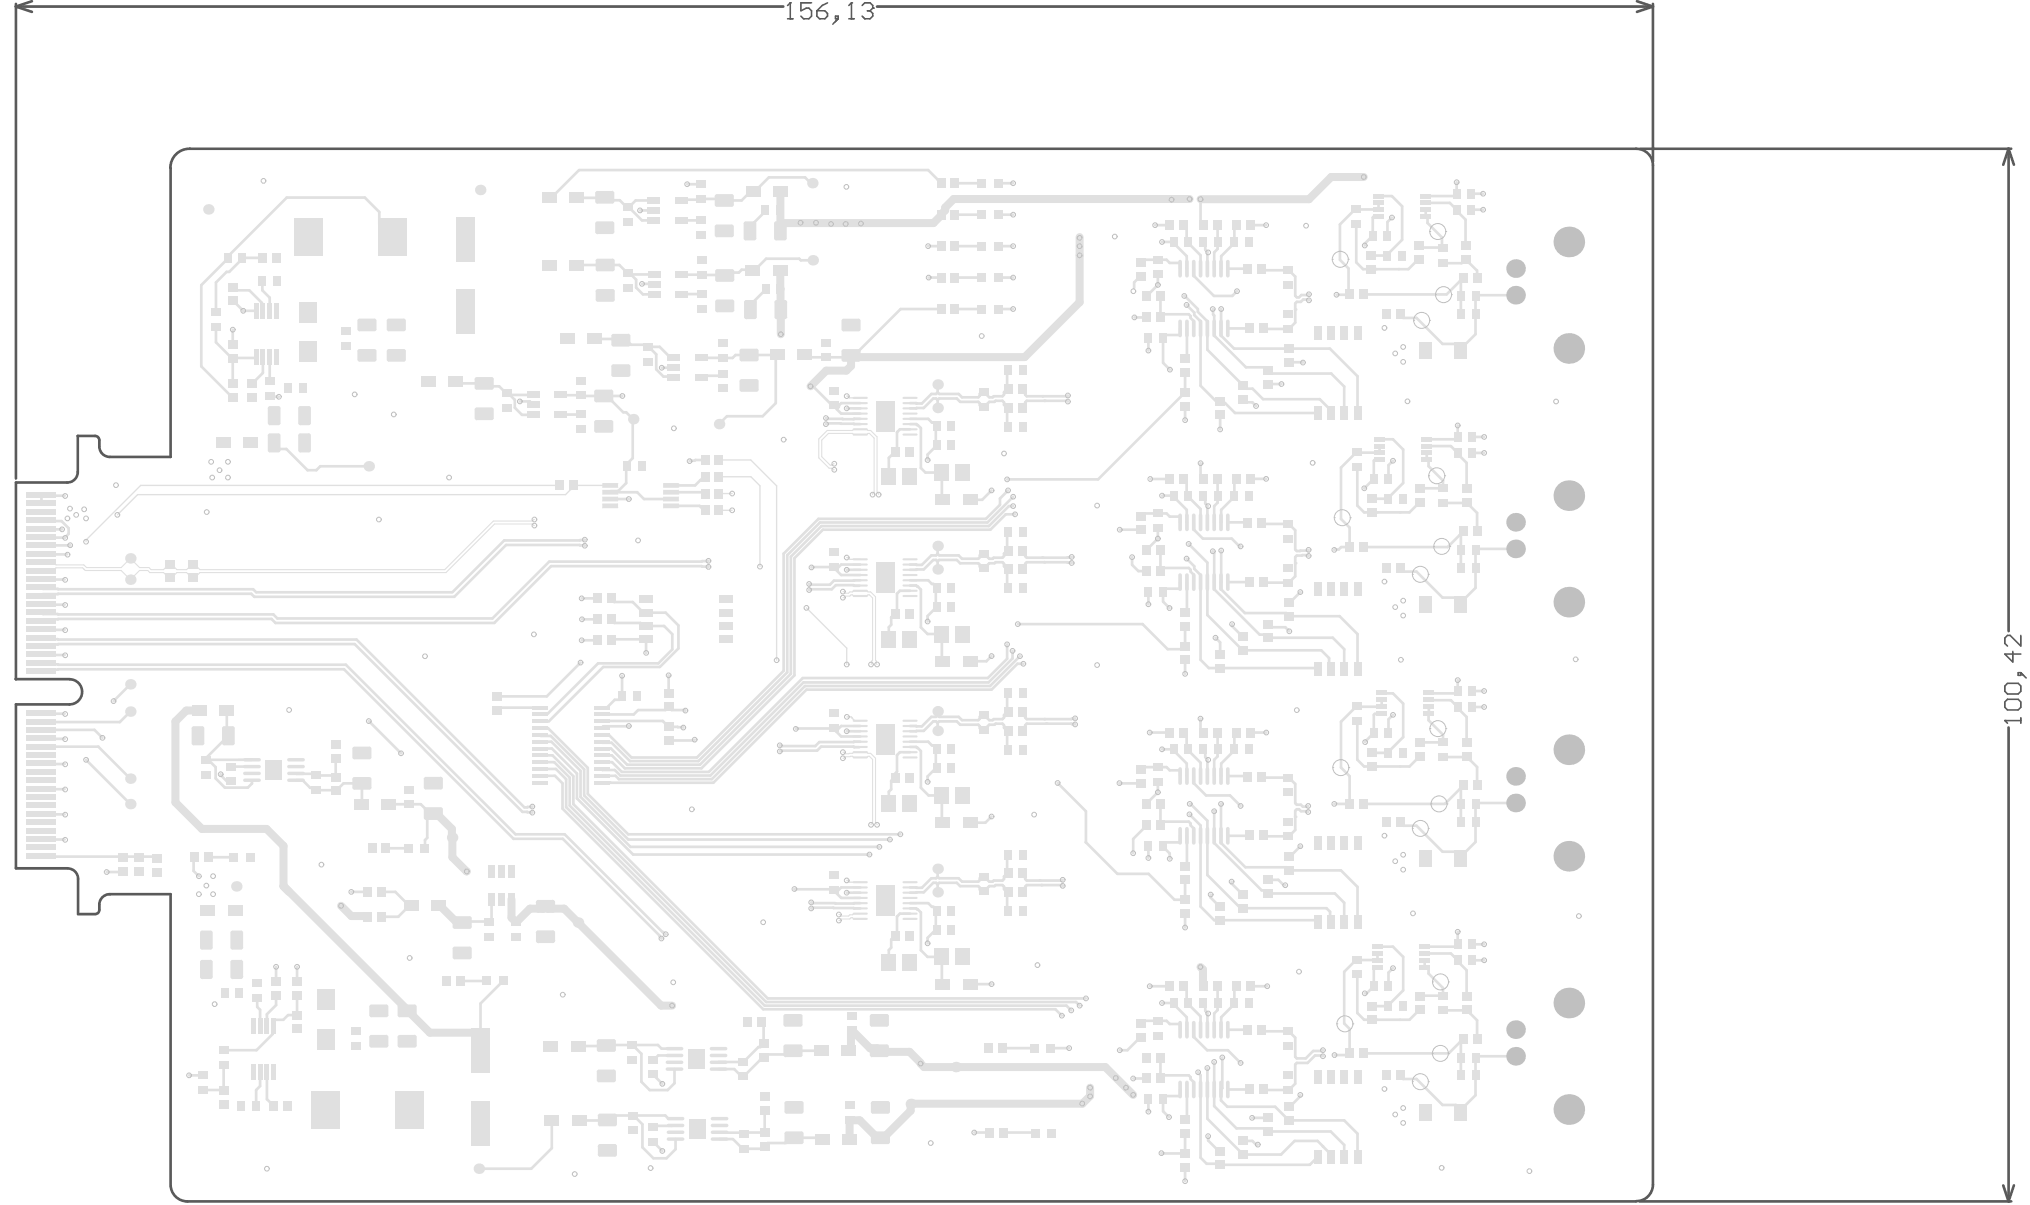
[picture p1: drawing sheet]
<svg xmlns="http://www.w3.org/2000/svg" width="645mm" height="382mm" viewBox="0 0 645 382" stroke-linecap="round" stroke-linejoin="round" font-family="sans-serif">
<g fill="none" stroke="#e0e0e0" stroke-width=".85">
<path d="M13.2 157.1v2.7M13.2 167.8l.2 .2M13.2 165.1l.2 .3M19.5 165.4l2.3 2.2M22.3 173l-.1 .1M13.2 194.4l.5 .5M13.2 186.4l.5 .5M13.7 188.6l-.5 .4M13.2 202.4l.5 .4M13.7 212.5l-.5 .5M13.7 204.5l-.5 .5M68.5 247l2.9 2.9"/>
<path d="M70.1 245.7v.3M61.5 272v4.4M60 341.3h4.4M70.8 345.9l.2 .2"/>
</g>
<path d="M13.2 178.4h3.7l.9 .9M26.6 179.3l.9 .8M41.4 177.2l2.9 2.9M54 178.7l2.1 2.1M61.4 178.7l2.1 2.1M17.8 180.2l-.9 .9h-3.7M26.2 180.2l.9 .9M46.9 181.1l.7 .6h4.3M47.3 180.1l.7 .7h3.9" fill="none" stroke="#e0e0e0" stroke-width=".34"/>
<path d="M27.3 171.4v.5" fill="none" stroke="#e0e0e0" stroke-width=".42"/>
<circle cx="73.2" cy="243.3" r=".42" fill="#e0e0e0"/>
<path d="M73.9 91.1l1 1M74.1 113.6l-.4 .2M73.7 126.1h.2M80.4 187l.9 1M80 247.6v1M81.7 319.6l.9 .9M81.3 345.9v5.2M82.6 340.3v4.4" fill="none" stroke="#e0e0e0" stroke-width=".85"/>
<circle cx="85.6" cy="120.9" r=".42" fill="#e0e0e0"/>
<g fill="none" stroke="#e0e0e0" stroke-width=".85">
<path d="M257.4 58.1h.5M191.8 62.8l.2-.2 .9 .9M196.8 63.5l2.2 2.3h.7M216.6 63.4l-.3 .2M222.6 63.1l-.2 .3M229.5 63.1l.5 .5M238.3 60.8h1.3M239.6 70.5v1.3l-1.5 1.5M242.9 66.8v.3M83.1 96.1v2.2l.4 .3M83.3 89.3v2.8l2.3 2.4M196.6 84.1l2.5 2.5h.7l.5 .5"/>
<path d="M202 91.3l2.1 2.1M216.5 87.1l.1 .1M216.6 93.3l-.1 .1M222.7 87.2l.1 .1M222.8 93.2l-.1 .1M234.6 86.5h-3.6l-.9 .9-.2-.1M235.5 85.6h4.3M239.7 96.8l-1.4 1.4M243.1 91.6v.3M81.3 113.3l-.3 .3M83.5 118.3l-3.4 3.5M205.6 109.4l.7 .7"/>
<path d="M205.6 110.1h.4M209.4 110.1l3.5 3.4h1.1M210.1 116.7h3.9M210.7 119.5h2.9l.4 .4M222.7 113.5v.1M223.3 119.3l-.6 .6M229.5 113.6h.1M229.5 118.6l-.7 .7M233.5 112.7l-.9 .9h-3.1M270.2 112.8l-.6 .6M144.7 121.2l.5 .5M161.4 124.8l2.1 2.1"/>
<path d="M168.2 127.4l1.1 1.1M178.1 125.3v.1M178.1 131.6v.1M184.3 125.4l.2 .3M184.4 131.5l-.1 .1M191.7 125.7h1M197.9 130.8h.9M262.8 132.8l4.8 .2M265.6 129.8l1.5 1.5M267 134.5h-4.2M267.1 127.9l-.8 .8M271.1 134.5l2 .1"/>
<path d="M273.1 132.9l-2 .1M290.9 134.6l.5 .3M290.9 127.9l1.8 .1M87 140.6v.3M198.8 147.5v.5M220.8 146l-.3 .2-1.6 .1M223.4 151.3l-1 1.1M283.8 143.4l-.2 .1M283.9 143.5v.1M294.5 144.3v1.7M184.1 172.9l1.6 .3M185.7 171.3l-1.6 .2"/>
<path d="M222.1 160.5l1.3 1.4M222.8 179.7l2.1 .2M224.9 178l-2.1 .2M257.8 180l-.2 .1M264.9 179.8l-.1 .2M267.1 179.2l-1.7 1.6 1.7 1.7M290.9 179.2l1.8 .1M86.8 195l1.3 1.3M203.3 197.7l1 1h.8M204.3 194.4h.8M210.8 198.7l2.7 2.6M256.9 185.3l.7 .3"/>
<path d="M257.6 187l-.7 .2M264.8 184.3l-1.3 1.3M265.4 185.7l-1.3 1.3M271 185.7l.2 .2h1.6M273.1 184.2l-2 .1M283.7 194.6h.1M283.9 194.9l-.9 1M284.8 193.6l-1.2 1.1M285.7 187.5l-.9 .9M290.9 185.8l1.5 1.3M292.4 199.1l2.1 2.1M293.3 180.7l-2.4 .1"/>
<path d="M205.1 207.2h.1M158.6 224.6l-.7 .7M171.4 233.2l.3 .4M171.7 226.4l-.3 .3M191 233.2h2.3M191 235.4l.3 .3M191 224.6h1.7M191.1 228.8l-.1 .1M197.5 221v.3l-.7 .8h-1.6M211.3 225.3l1-1 1 1M217.3 225.3l.3 .2M220.6 234.7l-.3 .3"/>
<path d="M247.6 236.5l.1 .2M247.7 238.3l-.1 .2M252.8 231.2l-.1 .1M260.1 235.5l-1.3 1.3M264.9 231.1l-.1 .1M265.4 232.1l1.7 1.6M273.1 235.4l-2 .1M285.7 238.7l-.9 .9M293.3 231.9l-2.4 .2M94 247.6h2.1l2.4 2.4M94 245.4l.1 .2M100.3 246.1h5.8"/>
<path d="M114.9 255l-.2 .2M123.3 255.2h.1M136.6 258.2h1M137.2 258.2l-1.6 1.6M169 256l-.1 .1M176.2 246.2l2.4 2.4M191 248.4h2.8M195.4 246.2l1.1 1.1M283.9 246.8l-.9 1M284.8 244.9l-1.2 1.1M294.5 246.4v1.7M135.6 265.9l-.7 .7v2.6"/>
<path d="M121.5 283h4M209.3 296.8l.7 .9M210.3 295.8l1.1 .7M252.2 282.1l.1 .1M257.6 286.4l.7 .2M258.3 288.1l-.7 .2M264.6 288.1l.1 .1M264.8 282.2l.1 .1M265.2 286.6l.1 .1M267.1 281.6l-1.7 1.7M271.1 288.2l2 .1M273.1 286.6l-2 .1"/>
<path d="M284.8 296.1l-1.2 1.1M285.7 289.9l-.9 1M290.9 288.3l1.5 1.3M290.9 281.6l1.8 .1M293.3 283.2l-2.4 .1M296.4 287.8l.7 .7M297.2 280.2l.5 .5M297.7 280.7v2.5M298.2 280.2l-.5 .5M292.4 301.6l2.1 2.1M91.5 322.1l-1.5 1.5h-2.8l-.3 .4M209 335h5.2"/>
<path d="M210.1 332.8h4.1M214.2 339.3v4.5M236.1 337h-.4M243.4 334.6l-1 1M251.8 333.5l-1.2 1.1M86.8 350.9v.2M192.8 355.4l-.1 .2M211.2 354l1 1M213.4 357.2l-.1 .1M235.8 341.6h.3M236.6 359.4l-.5 .5-.4-.4M235.8 364.6h.3"/>
<path d="M243.8 362.7l-1 1M252.1 361.1h-1.1l-1.7 1.6M260.7 361.1l.4 .4"/>
</g>
<path d="M270.2 112.8h1l.6 .5M143.5 265.7l.1 .2M90 281.2v.1M150.8 327.7l1.8 1.8M270.5 327l-.3 .1M279.2 333.5l.4 .3M278.5 361.1h2.1" fill="none" stroke="#e0e0e0" stroke-width="2.5"/>
<g fill="none" stroke="#e0e0e0" stroke-width=".34">
<path d="M270.7 137.5l.4 .4h4.1M275.2 136.2h-4.1l-.4 .4M276 137.5l1.5 1.5M276.4 136.6l2.1 2M263.2 148.6h.9l.8 .5M264.9 147.2l-.8 .5h-.5M277 156.7v.3M279 156.7v.3M169 166.3l.7 .5M169.7 164.9l-.7 .5M267.6 187.8l.8 .5M268.4 189.2l-.8 .5"/>
<path d="M275.2 187.5h-4.1l-.4 .3h-.9l-.4 .5M275.2 189.1h-4.1l-.4-.3h-.5l-.4 .4M276 188.8l1 1M276.4 187.8l1.6 1.6M276.8 210.7l-.3 .2M277 209.5l-.2 .3M278 209.5l.2 .3M278.2 210.7l.3 .2M267.6 238.7l.8 .5M275.2 238.7h-4.1l-.4 .4-1.2 .1M276.4 239.1l1.6 1.5M268.4 240.1l-.8 .5"/>
<path d="M269.9 240.1l.8-.1 .4 .4h4.1M276 240l1 1M277 261.1l-.5 .7M278 261.1l.5 .7M266.3 290.2l.8 .5M267.1 291.6l-.8 .5M271.1 291.6h2M273.1 289.9h-2l-.4 .4h-.9l-.4 .4"/>
</g>
<path d="M269.1 125.7l.6 .6h3.4M182.5 154l-1.3 1.3M228.6 156.6h3.9M238.4 151.3l2.9 2.9M228.6 161.9h3.9M269.1 176.9l.6 .6h3.4M270.3 227.5l1.1 1.2h1.7M269.1 279.4l.6 .6h3.4" fill="none" stroke="#e0e0e0" stroke-width=".42"/>
<g fill="#e0e0e0">
<circle cx="297.7" cy="283.2" r=".42"/>
<circle cx="297.7" cy="275.7" r=".42"/>
</g>
<path d="M299 260.8l.4 .3" fill="none" stroke="#e0e0e0" stroke-width=".85"/>
<circle cx="297.7" cy="231.9" r=".42" fill="#e0e0e0"/>
<path d="M297.2 228.9l.5 .5 .5-.5M297.7 224.5v2.5l.5 .5" fill="none" stroke="#e0e0e0" stroke-width=".85"/>
<circle cx="297.7" cy="224.5" r=".42" fill="#e0e0e0"/>
<path d="M297.2 177.7l.5 .5M297.7 178.2v2.5M298.2 177.7l-.5 .5M296.4 185.3l.7 .8M297.7 227l-.5 .5" fill="none" stroke="#e0e0e0" stroke-width=".85"/>
<circle cx="297.7" cy="180.7" r=".42" fill="#e0e0e0"/>
<path d="M297.7 173.3v2.5" fill="none" stroke="#e0e0e0" stroke-width=".85"/>
<circle cx="297.7" cy="173.3" r=".42" fill="#e0e0e0"/>
<g fill="none" stroke="#e0e0e0" stroke-width=".85">
<path d="M297.7 57l1.2 1.2M317 58.2h4.7M317 78.1h4.7M317 98.1h4.7M317 88.1h4.7M296.4 134.1l.7 .7M297.2 126.5l.5 .5 .5-.5M297.2 125l.5-.5 .5 .5M303.8 126.5l1 1M304.4 125l1 1.1M310.6 127.5l.5 .5v.6M315.5 125.8l-.3 .3h-1.1l-.5-.5v-.6l-.7-.8h-1l-.8 .8v.6l-.5 .5"/>
<path d="M315.8 127.5h-1.7l-.5 .5v.6M318.3 127.2l.5 .5v.8M319.8 123.5l-1 1v.8l-.5 .5M324.5 123.5l1 1v.8l.5 .5M326 127.2l-.5 .5v.8M299 158.3l.4 .3M317.5 158.2v2M303.8 177.7l1 1.1M310.6 178.8l.5 .5v.6l.8 .7h1l.7-.7v-.6l.5-.5h1.7M311.9 175.5h1M315.5 177l-.3 .3h-1.1M318.3 178.4l.5 .5v.8l1 1"/>
<path d="M319.8 174.7l-1 1M320.3 160.6h1.4M324.5 174.7l1 1M326 178.4l-.5 .5v.8l-1 1M319.8 204.5v4.6M321.5 206.5v2.5M303.8 228.9l1 1.1M304.4 227.5l1 1.1M311.1 231.1l.8 .8h1l.7-.8M314.1 230h1.7M315.5 228.2l-.3 .4h-1.1l-.5-.5v-.7l-.7-.7h-1l-.8 .7v.7l-.5 .5M319.8 225.9l-1 1v.8l-.5 .5"/>
<path d="M324.5 225.9l1 1v.8l.5 .5M314.8 259.1l-1.9 2M304.4 278.7l1 1.1M311.1 278.7v.6l-.5 .5M313.6 278.7v.6l.5 .5h1.1l.3-.3M318.8 279l-.5 .5M325.5 279l.5 .5M303.8 280.2l1 1M310.6 281.2l.5 .5v.6l.8 .8h1l.7-.8v-.6l.5-.5h1.7M318.3 280.9l.5 .5v.8l1 1M326 280.9l-.5 .5v.8l-1 1M328.5 359.4l.2 .2"/>
</g>
<path d="M300.1 65.9v.8" fill="none" stroke="#e0e0e0" stroke-width="2.5"/>
<g fill="#e0e0e0">
<circle cx="330.7" cy="280.9" r=".42"/>
<circle cx="331.6" cy="228.2" r=".42"/>
<circle cx="332.2" cy="229.7" r=".42"/>
<circle cx="331" cy="177" r=".42"/>
<circle cx="331.6" cy="178.4" r=".42"/>
<circle cx="331" cy="125.8" r=".42"/>
<circle cx="331.6" cy="127.2" r=".42"/>
</g>
<g fill="none" stroke="#e0e0e0" stroke-width=".85">
<path d="M372.6 76.8v.3M381.2 70.5l.9 1M381.9 76.8l.8 .7v1.8l.6 .6M360.1 89.6v1.8M362.1 87.6h.2M363.1 82.4l-.8 .9M367.6 90.4l-3.5 3.7M369.4 99.7l-1 1M371.4 83.4h3.1l.2 1.9M376 93.9h.1M379 85.3v2.2M379.2 99.2v.8"/>
<path d="M380.3 98.1v.9M368.4 100.7h.1M369.3 107.1v.3M374.7 104.2l-.2 2.1M378 100.3v.6M338.8 127.2l.3 .2M339.1 125.5l-.3 .3M371.4 152h.1M372.6 157.3v.3M381.2 151.1l.9 .9M381.9 157.3l.8 .7v1.8l.6 .6M338.9 178.4l1.4 .3"/>
<path d="M340.1 176.9l-1.2 .1M359.4 179.2l2 2M367.6 170.9l-3.5 3.7M371.4 164h3.1l.2 1.8M379 165.8v2.2M379.2 179.7v.8l2 2M368.4 181.2h.1M369.3 187.6v.3M369.4 180.2l-1 1M374.7 184.7l-.2 2.1M378 180.8v.6l1 1M376.3 205l-1 1"/>
<path d="M340.1 229.7l1.3 .2M341.4 228l-1.3 .2M372.6 237.8v.3M381.2 231.5l.9 1M381.9 237.8l.8 .7v1.8l.6 .7M355.4 248.5l.1 .1M367.6 251.4l-3.5 3.7M374.7 244.6v1.7M377.7 258.4l3.5 3.6M377.7 255.1l.4 .1M379 246.3v2.2M337.4 279.2l-.2 .3"/>
<path d="M344.7 267.3h.1M364.1 261.8v.1M368.4 261.7v.1M369.3 268.1v.6M369.4 260.8l-1 .9M374.7 265.2l-.2 2.1M378 261.4v.5l1 1M385.5 265.2v2.3M387.7 265.2v2.3M337.1 280.9l.3 .2M372.9 285.5h3.4M385.5 292h1.9"/>
<path d="M387.2 287.7h.2M338.6 319.1l1.5 1.6M382.7 319.1v1.7l.6 .7M386.4 313l.2 .2M362.1 329.1h.2M364.1 335.4v.2M379 326.8v2.2M386.6 320.5l-1.1 1.1M387.7 326.7v.1M368.4 342.3h.1M369.3 348.6v.3M369.4 341.3l-1 1"/>
<path d="M374.7 347.7l-.2 .1M378 341.9v.5l1 1M380.4 340.3l.8 .9M387.7 349.2l2 2M381.2 367.4l1.9 1.9M388.3 369.3l.3 .4"/>
</g>
<path d="M381.2 306.9l.7 .8" fill="none" stroke="#e0e0e0" stroke-width="2.5"/>
<circle cx="387.7" cy="255.1" r=".42" fill="#e0e0e0"/>
<g fill="none" stroke="#e0e0e0" stroke-width=".85">
<path d="M386.4 71.5l.2 .1M386.6 76.8v2.2l-1.1 1.1M386.6 76.8h.1M391.9 76.8v.3M392.7 71.5l-.8 .8M430.3 66.4l.4 .1M433.3 77.3v.6M436.9 66.5l.1 .1M437 68.7h-.8l-.3 .3M385 98.1l.2 1.7 .3 .3M387.7 98.1h.1M387.7 85.2v.1"/>
<path d="M392.7 92.4l-1.5 1.5M395.9 85.3l.2 .1M400.4 85.4l.3 .4M408.9 85.8h.3M411.7 95.8h1.3M415.6 93.4l-.7 .2h-1.7l-.8 .8h-.7M425.4 82.5l2.8 2.7M428.2 93.1l-.5 .4M432.8 85.4h4.2M385.5 104.2v2.3M387.7 104.2v2.3M387.7 104.2h.1"/>
<path d="M396.7 104.1l-.1 .1M401.1 104.1l.3 .3M401.7 116.6l2 1.9M408.9 104.4h.3M413.6 115l.1 .1M386.5 127.7v.2h2.5M393.6 121.2v.2M394.7 126.7l1 1M422.6 130.2v.9M386.4 152l.2 .1M386.6 157.3v2.2l-1.1 1.1M386.6 157.3h.1"/>
<path d="M391.9 157.3v.3M392.7 152l-.8 .8M430.6 143.6l-4.8 4.8M436.2 152l-3 3M437.3 143.7h.1M437.4 145.9h-.9l-.3 .3M385.1 174.9l.4 .7M387.7 165.7v.1M391.1 170.9l2.5 2.5h.3M395.9 165.8l.2 .1M400.4 165.9l.3 .4M408.9 166.3h.3"/>
<path d="M415.5 174.5l-.7 .2-3.1 .2M423.8 174.4l-.2 .1M425.8 164.7l2.7 2.7M428.5 173.6h-2.7l-.7 .8M385.5 184.7v2.3M387.7 184.7v2.3M391.2 198.1v.6l3.5 3.4M396.7 184.6l-.1 .1M401.1 184.6l.3 .3M402.7 198.1l1 1M408.1 199.1l1.3 1.2M408.4 194.6l1 .9"/>
<path d="M408.9 184.9h.3M409.4 191.2h.1M412.8 187.9h.1M394.5 206.4h.2M399.9 201.4h1.8l1 1M419.5 206.4l2.5 2.5M422 211.7l.6 .5M386.4 232.5l.2 .1M386.6 237.8v2.2l-1.1 1.1M386.6 237.8h.1M391.9 237.8v.3M392.7 232.5l-.8 .8"/>
<path d="M430.6 224.2l-4.8 4.9M436.2 232.6l-2.8 2.9M437.3 224.3l.1 .1M437.4 226.5h-.9l-.3 .4M387.7 246.2v.1M395.9 246.3l.2 .1M400.4 246.4l.3 .4M408.9 246.8h.3M411.7 256.8h.7M411.7 255.4h1.3l.7 .6 1.7-.2M433.1 243.2h4.3M396.7 265.1l-.1 .1"/>
<path d="M401.1 265.1l.3 .3M405.9 279.2l1.7 1.7h.5M408.4 275.2l1 1M408.9 265.4h.3M409.4 271.9h.1M412.8 268.5v.1M393.9 288.2h.8M394.5 283.9h.2M400.6 282.6h1.1l1 .9M421.2 288.2l1.1 1.2M422.3 292.5l.3 .2M392.7 313l-.8 .8"/>
<path d="M436.2 313l-2.3 2.2h-.6M437.4 306.9h-.9l-.3 .3M440.8 319v.3M395.9 326.8l.2 .2M400.4 327l.3 .3M408.9 327.3h.3M411.7 337.3h3.5M416.9 333.5l-2.3 2.4h-2.9M419.3 335l.7 .2M420 333.3l-.7 .2M428.5 334.3l-.5 .5M433.1 323.6h4.3"/>
<path d="M408.9 345.9h.3M409.2 355.6h.2M409.4 351.2h.1M412.8 347.5v.4M398.8 363.2h.6M418.3 362.1l1.7 1.7M420 363.8h.1M422.6 366.3v.9"/>
</g>
<circle cx="440.8" cy="319.3" r=".42" fill="#e0e0e0"/>
<path d="M440.8 238.6v.3M442.3 307.2l-1.5 1.5" fill="none" stroke="#e0e0e0" stroke-width=".85"/>
<circle cx="440.8" cy="238.9" r=".42" fill="#e0e0e0"/>
<path d="M440.8 157.9v.4M442.3 226.9l-1.5 1.4" fill="none" stroke="#e0e0e0" stroke-width=".85"/>
<circle cx="440.8" cy="158.3" r=".42" fill="#e0e0e0"/>
<path d="M440.5 80.8v.3M442.3 146.2l-1.5 1.4" fill="none" stroke="#e0e0e0" stroke-width=".85"/>
<circle cx="440.5" cy="81.1" r=".42" fill="#e0e0e0"/>
<g fill="none" stroke="#e0e0e0" stroke-width=".85">
<path d="M441.9 69l-1.4 1.5M453.2 69v1.8M460.3 64.4l2.2 1.8v.7M467.1 66.6h3.8M71.9 86.3l-3.3 3.3M72.2 81.5v.7M73.9 95.5l3.3 3.1M76.9 81.8v.4M85.6 94.5v4.1M450.5 82.3l-3.3 3.1M458.9 83.5h5.2M459.3 93.4l4.5-4.3v5"/>
<path d="M465.5 82.3l3.1 3.3M468.9 93.7l-.4 .4M469 85.8v2.3M68.6 103.6v5M73.9 104.6v4.9M83.5 113.3v5M445.5 100.9h4.3M463.8 110.7v.7M462.8 138.7h.1M462.8 138.7l-.7 .7M467.5 138.7h3.7M450.7 159.5h.1"/>
<path d="M451 155l-.2 .1M453 143.7v1.9l.2 .3M453.6 146.2v1.7M462.8 143.4v.7M465.5 159.6l.3-.1 1 1.1M467.5 143.7h3.7M21.8 167.6v1.8l-1.2 1.2M468.9 174.2l-.4 .4M13.7 196.5l-.5 .5M445.5 181.4h4.3M463.8 191.2v.7M13.2 210.3l.5 .5"/>
<path d="M462.8 219.3h.1M462.8 219.3l-.7 .8M467.5 219.3h3.7M451 235.6l-.2 .2M453.6 226.9v1.7M453.7 224.2v2.2M460.7 222.2l1 1.1h.4M462.8 224.4v.3M467.5 224.4h3.7M68.5 243.5v3.5M450.8 240.1l-3.3 3.1M465.5 240.3l.3-.2 3.2 3.3"/>
<path d="M468.9 254.8l-.4 .4M61.5 276.4l1.6 1.7M445.5 262h4.3M463.8 271.9v.6M462.8 299.7l-.7 .7M467.5 299.7h3.7M81.7 316.6v3M451 316l-.2 .1M452.3 306.9h.9l.4 .3v1.8M460.7 302.6l2.1 1.8M71 337.9v8.2M82.6 320.5v5.1"/>
<path d="M84.7 321.9v3.7M450.8 320.5l-3.3 3.1M463.8 330.6l-.3 .2M465.5 320.6l.3-.1 3.2 3.3M468.9 335.2l-.4 .4M82.6 344.7l-1.3 1.2M84.7 340.3v8.5M445.5 342.4h4.3"/>
</g>
<path d="M44.3 181.1l-2.9 2.9M56.1 181.7l-2.1 2.1M63.5 181.7l-2.1 2.1" fill="none" stroke="#e0e0e0" stroke-width=".34"/>
<circle cx="83.5" cy="81.8" r=".42" fill="#e0e0e0"/>
<g fill="none" stroke="#e0e0e0" stroke-width=".85">
<path d="M202 88.8v2.5M239.7 95.3v1.5M253.8 82.1l.5 .5M198.5 107.6l1.8 1.8M154.7 122.6h3.8M163.5 126.9v2.5l2.2 2.3M264.4 128.8h.5M266.3 128.7v.4l-.7 .7M285.7 136.2l-.9 1v5.2l-1 1M291.4 134.9l1 1M293.3 129.5l-2.4 .1M297.1 134.8v6.5"/>
<path d="M297.7 127v2.5M87 140.9l1.6 1.6h2.3M101.7 148l-1.3 1.2M198.8 148v5.3l-2.6 2.6M202.3 156.2l2.2 2.2M223 156.2l.4 .4M292.4 148.5l1.4 1.5M299 150v8.3M297.2 176.3l.5-.5 .5 .5M194 189.9v.2M194 196.5v.2M283 195.9v2.4"/>
<path d="M284.8 188.4v5.2M292.4 187.1v12M294.5 195.5v1.7M297.1 186.1v6.5M197.5 214.5v6.5M205.1 202.9v4.3M212.3 214.3v5.7M213.5 201.3v4.8l-4.5 4.4M299 201.2v8.3l.4 .4M191 237.6h3M191.5 230.5l-.5 .6M199.6 230.4l-.1 .1"/>
<path d="M210.4 228.8l1.9 1.9M215.2 230.8l1.8 .1M260.7 236.9l-1.3 1.3M267.1 230.4l-1.7 1.7M271 236.9l.2 .2h1.6M284.8 239.6v5.3M290.9 237.1l1.5 1.2v11.7l2.4 2.4M290.9 230.4l1.8 .1M296.4 236.6l.7 .7v6.5M297.7 229.4v2.5M135.6 259.8v6.1M168.9 257.8l.1 .1"/>
<path d="M176.5 244l3.2 3.3M183.2 245.5v7.9M184.3 244.6v8.3M185.5 244.2v8.2M186.6 243.7v8.2M191 244l.3 .4M195.2 244.4l1.8 1.7M283 247.8v2.7M297.7 278.2l.5 .5M297.7 275.7v2.5M297.7 278.2l-.5 .5M156.1 285.4v6.3l-.8 .7"/>
<path d="M210 297.7v.1M265.4 283.3l1.7 1.7M283.9 297.2l-.9 1v2.6M284.8 290.9v5.2M292.4 289.6v12M294.5 297.6v1.8M297.1 288.5v6.5M87.7 315.8v3.2M94.3 315.8v6.3M152.6 318.5v11M299 312l.4 .3M86.9 324v1.6"/>
<path d="M192.7 331.6l-.4 .4M208.9 331.6l1.2 1.2M241.1 336.6l-5 5M242.4 324.3v7M203.6 343.3l2.7 2.6M214.2 343.8l-2.2 2.1M242.8 352.4v7M204 364.1l3.5 3.5"/>
</g>
<path d="M270.2 112.8v3.3M137.6 258.2h1M143.5 263.1v2.6M143.6 265.9v6.1M108.3 287.5l3.3 3.2M116.2 290.7l.2 .2M162.4 285.4v5.8l1.2 1.2h.6M209.9 319.1h3.5M152.6 329.5v3.9M270.2 327.1v6M278.5 332.7l.7 .8M292.3 337.5l1.1 1.1" fill="none" stroke="#e0e0e0" stroke-width="2.5"/>
<path d="M260 139.3v6M260.9 139.7v5.2M277.5 156.2l-.5 .5M278.5 156.2l.5 .5M276.8 209.8v.9M278.2 209.8v.9M271.1 291.6l-.4-.4h-.5l-.4 .4" fill="none" stroke="#e0e0e0" stroke-width=".34"/>
<circle cx="297.7" cy="129.5" r=".42" fill="#e0e0e0"/>
<path d="M297.7 122v2.5" fill="none" stroke="#e0e0e0" stroke-width=".85"/>
<circle cx="297.7" cy="122" r=".42" fill="#e0e0e0"/>
<path d="M300.1 66.7l-1.2 1.3v.3M381.9 312.8l.2 .2M346.1 345.2v2.6" fill="none" stroke="#e0e0e0" stroke-width="2.5"/>
<g fill="none" stroke="#e0e0e0" stroke-width=".85">
<path d="M317 68.1h4.7M383.3 79.9v5.4M362.1 87.6l-2 2M367.6 87.1v3.3M368.4 94.1v6.6M379.2 100l2 2v2.2M380.3 99l3 3v9M381.2 81v4.3M364.6 107.4v3.9M369.3 107.4v7.7M378 100.9l1 1v2.3M311.1 128.6l.8 .8h1l.7-.8"/>
<path d="M318.8 128.5l1 1v6M325.5 128.5l-1 1M376.3 128.8v4.5M314.8 155.6l-3 3M320.1 155.6l-2.6 2.6M381.2 147v4.1M304.4 176.3l1 1M311.9 175.5l-.8 .7v.6l-.5 .5M312.9 175.5l.7 .7v.6l.5 .5M318.8 175.7v.8l-.5 .5M319.3 163.2h3M325.5 175.7v.8l.5 .5"/>
<path d="M340.3 176.7l-.2 .2M359.4 176.8v2.4M363.1 162.9l-.8 .9M367.6 167.6v3.3M368.4 174.6v6.6M379 168l2.9 2.9M381.2 161.5v4.3M383.3 160.4v5.4M383.3 178.6v16.6M319.8 180.7v6M364.6 187.9v3.9M369.3 187.9v3"/>
<path d="M379 182.4v2.3M381.2 182.5v2.2M314.8 208.2l-1.6 1.7M319.8 220v5.9M376.3 209.4v4.4M310.6 230l.5 .5v.6M314.1 230l-.5 .5v.6M318.3 229.7l.5 .5v.7l1 1v6M326 229.7l-.5 .5v.7l-1 1M381.2 228.1v3.4M344.8 257.4v9.9M363.1 243.5l-.8 .8"/>
<path d="M367.6 248.1v3.3M368.4 255.1v6.6M371.4 244.5l3.3 .1M378.1 255.2l5.2 5.3v17.2M379 248.5l3.9 3.9M381.2 242v4.3M383.3 241v5.3M311.1 278.7l.8-.8h1l.7 .8M319.8 271.2v6l-1 1v.8M324.5 277.2l1 1v.8M359.8 266.3v4.5M364.6 268.4v3.9"/>
<path d="M371.4 270.8v1.7M379 262.9v2.3M381.2 262v3.2M319.8 283.2v6M376.3 289.9v4.5M384.4 283.9v1l2.8 2.8M341.6 318l1.2 1.1M372.6 318.3v.3M381.9 318.3l.8 .8M386.6 313.2v7.3M386.6 318.3h.1M362.1 329.1l-4.2 4.2"/>
<path d="M363.1 324l-.8 .8M371.4 325h3.1l.2 1.8M379 329l4.3 4.3M381.2 322.6v4.2M383.3 321.5v5.3M383.3 338.9v16.1M385.5 321.6v5.2M385.5 337v14M387.7 322.8v3.9M364.6 348.9v3.9M369.3 348.9v3.8M374.7 345.8v1.9"/>
<path d="M379 343.4v2.4M381.2 341.2v4.6M388.1 345.3l-.4 .5v3.4M368.8 366h.1M376.3 370.4v4.5"/>
</g>
<circle cx="385.5" cy="257.4" r=".42" fill="#e0e0e0"/>
<g fill="none" stroke="#e0e0e0" stroke-width=".85">
<path d="M244.1 56.3l-4.5 4.5M462.5 57.8v3.7l-.8 .7M115.8 62.7l4.6 4.6M174.4 62.8h.6M192.9 63.5h3.9M203.2 66.8h4.4M203.8 69.9h3.8M207.6 63.6h-5.8l-2.1 2.2M222.6 63.1h6.9M230 63.6h5.5M381.2 63.2v7.3M386.6 71.6v5.2"/>
<path d="M391.9 72.3v4.5M430.3 66.4l-4.9 4.8v11.3M430.6 71v12.3M435.9 69v5.8l-2.6 2.5M440.5 70.5v4.3M445.2 65.5v10.6M452.7 66.6v1.9l.5 .5M453.2 70.8l4.6 4.5v3.3M467.1 61.5h3.8M63.9 90.5v25.8M68.6 89.6v9.4M71.9 86.3h.9"/>
<path d="M74.9 92.1h4.3M77.2 98.6h4.1M192.1 84.1h4.5M200.3 87.1h7.5M203.8 90.1l4 .2M204.1 93.4h3.7M222.8 87.3h7.1M235.5 85.6l-.9 .9M385.5 80.1v5.2M387.7 98.1v6.1M387.7 81.3v3.9M415.6 95.3l-1.8-.2-.8 .7"/>
<path d="M428.2 85.2v7.9M463.8 94.1v5.6M468.5 94.1v12M73.9 113.8v8M74.1 113.6h6.9M85.6 113.3v7.6M200.3 109.4h5.3M206 110.1l2.4 2.4M206.3 110.1h3.1M208.4 117.2l2.3 2.3M222.7 113.6h6.8M223.3 119.3h5.5"/>
<path d="M233.5 112.7h4.3M246.3 112.7v15.2M319.8 117.5v6M376.3 118.2v6.3M381.2 104.2v18.2M385.5 100.1v4.1M462.3 109.1l1.5 1.6M79.9 121.8h.2M85.6 125.6l.4 .3h2.5M145.2 121.7h8.5M160.7 124.8h.7M165.1 127.4h3.1"/>
<path d="M165.7 131.7h3.6M178.1 131.6h6.2M178.1 125.4h6.2M192.7 125.7h4.9M198.8 130.8l2.1 2.1M242.1 132.1h-11.3l-2.5 2.5M292.4 135.9v12.6M387.4 131.6v4.7M393.6 121.4l2.1 2M419 126.7l3.6 3.5M426.8 122.7v8.4M462.8 135v3.7"/>
<path d="M13.6 157.3h6.9M193.7 158.4h5.9M200.9 145.4l-2.1 2.1M204.5 158.4h8.5M220.8 146h2.6M222.4 152.4l-1.7 1.6M386.6 152.1v5.2M391.9 152.8v4.5M425.8 148.4v16.3M436.2 146.2v5.8M440.8 147.6v4.4M445.5 142.7v10.6"/>
<path d="M450.7 159.5l-3.2 3.1M460.7 141.6l2.1 1.8M465.6 146.9v8.2M13.2 173.1h9M13.4 168h6.3M13.4 165.4h6.1M13.6 170.6h7M14.4 175.9h6.9M249.9 176.2v37.2M251.1 176.7v37.1M252.2 177.1v37.2M319.8 168.7v6"/>
<path d="M385.5 160.6v5.2M385.5 175.6v9.1M387.7 161.8v3.9M387.7 174.7v10M411.7 176.3l3.1-.1 .7 .2M428.5 167.4v6.2M433.1 162.6h4.3M459.6 173.6l4.2-4v10.6M466.8 160.6l2.2 2.2v5.8M468.5 174.6v12M13.6 199.9h6.9M13.6 191.9h6.9"/>
<path d="M13.6 183.9h6.9M13.7 194.9l4.8 .1M13.7 186.9l4.8 .1M18.5 188.4l-4.8 .2M79.8 188.4l.9 1M195 197.7h8.3M195 191.1h5.9l3.4 3.3M205.1 198.7h5.7M205.1 194.4h6.2M215.4 198.5v7.3M376.3 198.7v6.3M381.2 184.7v24.7"/>
<path d="M462.3 189.7l1.5 1.5M13.6 207.9h6.9M13.7 210.8l4.8 .2M13.7 202.8l4.8 .2M18.5 212.4l-4.8 .1M18.5 204.4l-4.8 .1M191.5 211.7h18M194.3 202.9h10.8M385.9 202.4l1.5 1.5v3.8M422 208.9v2.8M426.8 206v6.2M462.8 215.8v3.5"/>
<path d="M13.6 234.5h6.9M13.6 226.5h6.9M30 231.6l2.5 2.6M41.4 225.8l-3.3 3.4M72 225.5v7.5l.5 .5M171.4 239.7h4M171.4 235.4h3.7M171.4 231.1h2.6M171.4 228.9h2.9M171.7 233.6h3.2M171.7 226.4h2.3M211.3 225.3h-8.7l-1.4 1.4"/>
<path d="M213.3 225.3h4M386.6 232.6v5.2M391.9 233.3v4.5M425.8 229.1v14.5l2.7 2.7v8.8M436.2 226.9v5.7M438.7 222.1v2.1M440.8 228.3v4.3M445.5 223.3v10.6M462.1 223.3l.7 .7v.4M465.6 227.5v8.3M13.6 258.4h6.9M13.6 242.5h6.9"/>
<path d="M66 240v1l2.5 2.5M70.1 246l2.5 2.5 .6-.6M73.2 243.3h6.8M80 248.6l-1.3 1.3h-7.3M80 241.1h-13.5M94.1 245.6h5.6l.6 .5M98.5 250h1M106.1 246.1l.5 .5M114.9 248.6v6.4M123.4 255.2h10.2M168.9 256.1l-2.4 .1M171.4 246.2h4.8"/>
<path d="M171.4 241.9h4.6M178.6 248.6v8M179.7 247.3v8.8M182 246.3v8.9M299 252.4v8.4M385.5 241.1v5.2M385.5 257.4v7.8M387.7 255.1v10.1M387.7 242.3v3.9M412.4 256.8l.7 .6h1.6l.7 .3M458.8 255.1l5-4.9v10.7M468.5 255.2v12"/>
<path d="M469 243.4v5.8M13.6 266.4h6.9M39.5 276.5l-.7 .2h-4.9M66.6 272h7.5M122.5 269.2h7.1M376.3 279.2v6.3M381.2 265.2v22.5M462.3 270.3l1.5 1.6M111.5 283h4.9M129.9 287.5l-3.5 3.4h-4.9M155.3 292.4h-8.2l-.4 .4M422.3 289.4v3.1"/>
<path d="M426.8 286.5v6.2M462.8 295.7v4M87.7 306.8v4.7M87.7 319l-3 2.9M94.3 306.8v4.7M299 303.7v8.3M391.9 313.8v4.8M430.6 304.6l-3.8 3.8v16.4l1.7 1.7v7.8M436.2 307.2v5.8M437.4 302.6l-.1 2.1M440.8 308.7v4.3M445.5 303.7v10.6"/>
<path d="M452.3 304.8v2.1M462.8 304.4v.7M465.6 307.9v8.2M467.5 304.8h3.7M71 333.3h10.4M86.9 325.6l-.3 .4v2.1M91.5 322.1h2.8M203.6 334.4v8.9M209 335l-1.7 1.6M228.1 339.3h5l2.4 2.3h.3M235.7 337l-7.6 .1M240.8 332.3l-4.7 4.7"/>
<path d="M242.4 335.6l-.9 1h-.4M368.4 335.6v6.7M388.1 335.6v9.7M463.5 330.8l-3.5 3.5M463.8 330.6v10.7M468.5 335.6v12M469 323.8v5.8M64.4 345.9h6.4M84.7 348.8l2.1 2.1M175.2 355.6v8.8M201.2 354l2.8 2.8v7.3M206.3 345.9h5.7"/>
<path d="M207.3 341l3 3M211.2 354h-16.9l-1.5 1.4M212.2 355h2.3M213.3 357.3h-5.7l-.3 .3M228.6 359.5h7.1M236.6 359.4h6.2M376.3 359.7v6.3M381.2 345.8v21.6M396.7 345.6l-.1 .2M401.1 345.6l.3 .3M401.7 358.1l1 1M404.9 351.2l4.3 4.4"/>
<path d="M462.3 350.7l1.5 1.5v.7M207.3 362.3l3 3M207.5 367.6h4.1M214.5 361.5v3.2M228.5 361.5h4.2l3.1 3.1M242.8 363.7l-.9 .9h-5.8M420 363.8l2.6 2.5M426.8 363.4v3.8"/>
</g>
<path d="M55.7 228.9v25.8M59.1 225.5h4.3M90 268.5v12.7M148.1 276.5h.1M90 281.3l1.8 1.8M145 292.8h1.7M168.3 288.4h4.2l.7-.8 .8 .8h5.1M381.9 307.7v5.1" fill="none" stroke="#e0e0e0" stroke-width="2.5"/>
<g fill="none" stroke="#e0e0e0" stroke-width=".34">
<path d="M277.5 139v17.2M278.5 138.6v17.6M17.8 179.3h8.8M41.4 177.2l-2.9 2.9M54 178.7l-2.1 2.1M61.4 178.7l-2.2 2.1h-3.1M17.8 180.2h8.4M44.3 181.1h2.6M44.3 180.1h3M56.1 181.7h3.1M277 189.8v19.7M278 189.4v20.1"/>
<path d="M277 241v20.1M278 240.6v20.5"/>
</g>
<path d="M228.6 151.3h9.8M228.6 146h9.8M241.3 154.2v25.6M246.6 154.2v55.3" fill="none" stroke="#e0e0e0" stroke-width=".42"/>
<circle cx="269.7" cy="361.5" r="1.27" fill="#e0e0e0"/>
<g fill="none" stroke="#e0e0e0" stroke-width=".85">
<path d="M255.6 56.3l1.8 1.8M303.2 58.2h8.5M294.7 78.1h4.2M303.2 78.1h8.5M254.3 82.6h3.8M286 98.1h12.9M294.8 88.1h4.1M303.2 98.1h8.5M303.2 88.1h8.5M255.2 112.4l1 1h13.4M262.2 132.7l.6 .1M262.8 134.5l-.6 .1"/>
<path d="M267 134.5h4.1M267.6 133h3.5M288.9 132.9h5.8l1.2 1.2h.5M288.9 129.6h2M288.9 134.6h2M288.9 127.9h2M296.3 126.5h.9M297.2 125h-1.5l-3 3M304.8 127.5h5.8M305.4 126.1h5.2M315.5 125.8h2.8M318.3 127.2h-2.2l-.3 .3"/>
<path d="M283.9 143.6l-1.7 1.7M308 158.6h3.8M257.8 180h7M288.9 179.2h2M297.2 177.7h-.9l-3 3M304.8 178.8h5.8M305.4 177.3h5.2M315.5 177h2.8M318.3 178.4h-2.2l-.3 .4M257.6 187h6.5M257.6 185.6h5.9M264.8 184.3h6.3"/>
<path d="M265.4 185.7h5.6M283 198.3l-.8 .7v3.9M285.7 187.5h3.2M288.9 184.2h5.8l1.2 1.1h.5M288.9 185.8h2M288.9 180.8h2M297.1 192.9l-2.6 2.6M247.7 236.7l11.1 .1M252.8 231.2h12M259.4 238.2l-11.7 .1M260.1 235.5h11M285.7 238.7h3.2"/>
<path d="M288.9 235.4h5.8l1.2 1.2h.5M288.9 232.1h2M295.7 227.5h1.5M296.3 228.9h.9M304.8 230h5.8M305.4 228.6h5.2M315.5 228.2h2.8M318.3 229.7h-2.2l-.3 .3M282.2 251.3v3.8M297.2 278.7h-1.5l-3 3M305.4 279.8h5.2M308 261.1h4.9"/>
<path d="M315.5 279.5h2.8M330.1 279.5h7.1M252.3 282.2h12.5M258.3 288.1h6.3M258.3 286.6h6.9M264.7 288.2h6.4M265.3 286.7h5.8M285.7 289.9h3.2M288.9 286.6h5.8l1.2 1.2h.5M288.9 288.3h2M288.9 281.6h2M288.9 283.3h2"/>
<path d="M297.1 295l-2.6 2.6M297.2 280.2h-.9l-3 3M304.8 281.2h5.8M318.3 280.9h-2.2l-.3 .3M283 300.8l-.8 .7M308 312.3h6.8M251.8 333.5h9M333.7 332.6h5.8M335.1 320.3l2 2M309.3 359.4h4.9M252.1 361.1h8.6"/>
</g>
<path d="M247.7 91.6l.1 .1M247.8 98.2h.1M262.3 117.6h6.4M269.4 333.5h.4M279.6 333.8h9.2l3.5 3.5M269.7 355.4l.1 .1M289.3 350.3l-.2 .1M346.1 347.8l-2.4 2.5" fill="none" stroke="#e0e0e0" stroke-width="2.5"/>
<g fill="none" stroke="#e0e0e0" stroke-width=".34">
<path d="M270.7 136.6h-8.1l-2.6 2.7M270.7 137.5h-7.7l-2.1 2.2M275.2 136.2l.4 .4h.8M276 137.5h-.4l-.4 .4M260 145.3l3.2 3.3M260.9 144.9l2.7 2.8M268.4 188.3h1M268.4 189.2h1.4M275.2 187.5l.4 .3h.8M276 188.8h-.4l-.4 .3M268.4 239.2h1.1M275.2 238.7l.4 .4h.8"/>
<path d="M268.4 240.1h1.5M276 240h-.4l-.4 .4M267.1 291.6h2.7M267.1 290.7h2.3"/>
</g>
<path d="M268.8 125.7h.3M268.8 176.9h.3M268.9 227.5h1.4M268.8 279.4h.3" fill="none" stroke="#e0e0e0" stroke-width=".42"/>
<circle cx="330.1" cy="279.5" r=".42" fill="#e0e0e0"/>
<g fill="none" stroke="#e0e0e0" stroke-width=".85">
<path d="M366.8 71.5h4.6M368.9 76.8h3.7M372.6 77.1l4.2 4.2M375.8 71.5l1 1M376.8 76.3l.5 .5v.3M391.9 77.1l-4.2 4.2M397.1 71.5h4.9M363.1 82.4h7.3l1 1M369.4 99.7h8l.6 .6M376.7 96.8l2.5 2.4M376.8 85.2l.1 .1M385.4 93.9h5.8"/>
<path d="M389.8 85.3h6.1M360.2 100.7h3.9M374.5 106.3h-4.5l-.7 .8M376.9 113.3l-.6 .6M389.8 104.2h6.8M395.6 116.6h6.1M331 125.8h7.8M331.6 127.2h7.2M395.7 127.7h1.9M395.7 123.4h2l3.3 3.3M402.7 121.9h4.2M365.2 152h6.2"/>
<path d="M368.9 157.3h3.7M372.6 157.6l4.2 4.2M375.8 152l1 1M376.8 156.8l.5 .5v.3M391.9 157.6l-4.2 4.2M397.1 152h4.9M331 177h7.9M331.6 178.4h7.3M355.5 168.1h6.8M376.7 177.3l2.5 2.4M376.8 165.7l.1 .1M381.9 170.9h9.2"/>
<path d="M389.8 165.8h6.1M361.4 181.2h2.7M369.3 190.9l2 2.1M369.4 180.2h8l.6 .6M374.5 186.8h-4.5l-.7 .8M376.9 193.8l-.6 .6M389.8 184.7h6.8M370.7 206h4.6M383.8 212h3.6M331.6 228.2h8.5M332.2 229.7h7.9M365 232.5h6.4"/>
<path d="M368.9 237.8h3.7M372.6 238.1l4.2 4.2M375.8 232.5l1 1M377.3 237.8v.3M391.9 238.1l-4.2 4.2M397.1 232.5h4.9M355.5 248.6h6.8M363.1 243.5h7.3M376.8 246.2l.1 .1M382.9 252.4h7.6l3.4 3.4M389.8 246.3h6.1M354.8 277.3h9.9"/>
<path d="M369.4 260.8h8l.6 .6M374.5 267.3h-4.5l-.7 .8M376.9 274.3l-.6 .6M389.8 265.2h6.8M391 279.8v.6l3.5 3.5M402.7 279.2h3.2M409.4 276.2h16.4M330.7 280.9h6.4M417.6 292l.7 .7M365 313h6.4M375.8 313l1 1v3.8M397.1 313h5.2"/>
<path d="M355.5 333.3h2.4M363.1 324h7.3M376.8 326.7l.1 .1M383.3 333.3h6.6l4 4M389.8 326.8h6.1M409.2 327.3l2 2M411.2 335.4l.5 .5M411.7 337.3l-.5 .5M416.9 333.5h2.4M419.3 335h-1.8l-2.3 2.3M423.7 334.8h4.3M430.9 321.5l2.2 2.1"/>
<path d="M359.8 342.3h4.3M369.3 352.7l1.8 1.8M369.4 341.3h8l.6 .6M374.5 347.8h-4.5l-.7 .8M376.9 354.8l-.6 .6M389.7 351.2h15.2M392.6 358.1h9.1M397.5 354.8h5.2M409.4 355.6h17.4M412.8 347.9l-3.3 3.3M383.1 369.3h5.2M383.6 360.6v1.3"/>
<path d="M394.7 366.4h12M394.7 362.1h2.9l1.2 1.1M411.1 362.1h7.2M418.3 367.2l-2.4 2.5"/>
</g>
<circle cx="411.2" cy="259.2" r=".42" fill="#e0e0e0"/>
<path d="M409.4 195.5h15.9M418.1 212l.2 .2M430.6 224.2l.4 .1M409.2 246.8l2 2M411.2 259.2v4.2M411.2 254.9l.5 .5M423.6 255.1h4.9M430.9 241.1l2.2 2.1" fill="none" stroke="#e0e0e0" stroke-width=".85"/>
<circle cx="411.2" cy="178.7" r=".42" fill="#e0e0e0"/>
<path d="M411.7 95.8l-.5 .5v1.9M409.4 115h4.2M409.4 110.6h12.8M430.6 143.6l.4 .1M409.2 166.3l2 2M411.2 174.4l.5 .5M423.8 174.4h1.3" fill="none" stroke="#e0e0e0" stroke-width=".85"/>
<circle cx="411.2" cy="98.2" r=".42" fill="#e0e0e0"/>
<g fill="none" stroke="#e0e0e0" stroke-width=".85">
<path d="M218.2 58.5h4.4M244.1 56.3h11.5M297.7 57l-3-3h-110.8l-8.9 8.8M115.8 62.7h-24.8l-18.8 18.8M120.4 67.3v4l4.1 4M183 62.8h8.8M199.7 65.8l4.1 4.1M216.3 69.9h6.3M216.6 63.4h5.8M238.3 60.8l-2.8 2.8M242.9 67.1l-3.3 3.4M303.2 68.1h8.5"/>
<path d="M376.8 72.5v3.8M377.3 77.1l3.9 3.9M430.7 66.5h6.2M437 62.2h4.9l3.3 3.3M437.7 64.4v2.2M445.2 76.1l-4.7 4.7M450.5 77.9l.6 .7h6.7M452 64.4h8.3M452.7 62.2h9M462.5 66.9l2.8 2.8v8.2M72.2 82.2l-8.3 8.3M76.9 82.2l-4.1 4.1"/>
<path d="M76.9 81.8h6.6M79.2 92.1l3.9 4M183.2 84.1h8.9M200.3 87.1l1.7 1.7M216.6 93.3h6.1M216.6 87.2h6.1M243.1 91.9l-3.4 3.4M253.8 82.1h-10.6l-3.4 3.5M286 98.1l-14.8 14.7M376.1 93.9l4.2 4.2M376.8 81.3v3.9M379 87.5l6.4 6.4"/>
<path d="M400.7 85.8h8.2M409.2 85.8l2 2v6.1l.5 .5M411.2 98.2v4.2l-2 2M424.3 93.5h3.4M430.6 83.3l2.2 2.1M432.8 93.4h26.5M435.2 81.1h5.3M437 85.4h10.2M444.5 99.7l1 1.2M464.6 88.1l-.8 1M465.5 82.3l-1.4 1.2M468.9 93.7h12.3"/>
<path d="M63.9 116.3l9.8 9.8M68.6 108.6l5.1 5.2M188.7 107.6h9.8M208.4 112.5v4.7M237.8 112.7h8.5M369.3 115.1l2.1 2.2M376.9 104.2v9.1M383.3 111l10.3 10.2M385.5 106.5l10.1 10.1M387.7 106.5l4.1 4.1h17.6M401.4 104.4h7.5M403.7 118.5h19l4.1 4.2"/>
<path d="M422.2 110.6l8.8 8.8v11.7M449.8 100.9l8.2 8.2h4.3M468.5 106.1l-4.7 4.6M153.7 121.7l1 .9M158.5 122.6l2.2 2.2M161.9 125.3h7.4M184.5 125.7h7.2M192.7 125.7l5.2 5.1M200.9 132.9v12.5M246.3 127.9l-4.2 4.2M258.3 122.7l6.1 6.1M267.1 131.3h6"/>
<path d="M267.1 127.9h6M268.8 129.6h4.3M285.7 136.2h3.2M296.3 126.5l-3 3M298.2 126.5h5.6M298.2 125h6.2M326 125.8h5M326 127.2h5.6M376.3 124.5l-27.7 27.6h-28.8M381.2 122.4l5.3 5.3M389 127.9l3.1 3.2h26.2M397.6 127.7l1.2 1.1"/>
<path d="M401 126.7h18M437.4 139.4h4.9l3.2 3.3M453 139.4h9.1M90.9 142.5l6.7 6.7h2.8M101.7 148h15.4M196.2 155.9h-2.1l-.4 .3h8.6M213 156.2h10M213 154h7.7M282.2 145.3v6M293.8 150h5.2M297.1 141.7l-2.6 2.6M321.7 157.6l-8.2 8.2h-53.2l-10.4 10.4"/>
<path d="M376.8 153v3.8M377.3 157.6l3.9 3.9M430.9 148.2v12.2l2.2 2.2M431 143.7h6.3M435.5 158.3h5.3M438 141.6v2.1M445.5 153.3l-4.7 4.6M452.3 141.6h8.4M453.6 147.9l4.6 4.6v2.5h-7.2M458.2 159.6h7.3M462.8 144.1l2.8 2.8M184.1 171.5h-24l-16.5 16.5"/>
<path d="M184.1 172.9h-23.4l-16.5 16.5h-63.5M213 160.5h9.1M222.8 179.7h-47.8l-18.1 18h-69.4l-1.3-1.3-72.5 .1M222.8 178.2h-48.4l-18.1 18.1h-68.2M267.1 179.2h6M297.2 176.3h-1.5l-3 3M298.2 176.3h6.2M298.2 177.7h5.6M317.5 160.2l-4.5 4.5h-53.1l-11.1 11v37.2l-27.5 27.5h-20.8l-7.2-7.2M319.3 163.2l-4.9 4.9h-53.1l-9.1 9M320.3 160.6l-6.3 6.4h-53.2l-9.7 9.7M326 177h5"/>
<path d="M326 178.4h5.6M363.1 162.9h7.3l1 1.1M376.8 161.8v3.9M377.4 172.6l5.9 6M400.7 166.3h8.2M411.2 168.3v6.1M411.7 176.3l-.5 .5v6.1l-2 2M432.8 173.6h26.8M437.4 162.6h10.1M464.6 168.6l-.8 1M468.9 174.2h12.3M18.5 195h68.3"/>
<path d="M18.5 188.4h61.3M18.5 187h61.9M81.3 188h62.2M184.7 189.9h5M184.8 196.5h4.9M194 196.7l1 1M194 190.1l1 1M211.3 194.4l4.1 4.1M267.1 182.5h6M268.8 180.8h4.3M323.1 198.1h39.7l7.9 7.9M376.9 184.7v9.1"/>
<path d="M383.3 195.2l11.2 11.2M385.5 187l14.4 14.4M387.7 187l7.5 7.6h13.2M401.4 184.9h7.5M403.7 199.1h4.4M412.8 187.9l-3.3 3.3M425.3 195.5l5.7 5.7v11M444.5 180.2l1 1.2M449.8 181.4l8.2 8.3h4.3M468.5 186.6l-4.7 4.6M18.5 204.4h94.1l53.3 53.3 3 .1M18.5 211h91.3l53.9 53.8h15.6l31 31"/>
<path d="M18.5 212.4h90.7l53.9 53.8h15.6l30.6 30.6M18.5 203h94.7l53.3 53.2M41.4 217.2l-5.3 5.3M184.3 210.3l-10.7 10.7h-15.7M184.7 203.2h5M191.5 211.7l-17.2 17.2M194.3 202.9l-.3 .3M209 210.5h-19.1l-15.9 15.9M215.4 205.8l-5.9 5.9M249.9 213.4l-28.1 28.1h-21.8l-5.8-5.8h-2.9M251.1 213.8l-28.9 28.9h-23.1l-5.1-5.1M252.2 214.3l-29.5 29.5h-24.3l-4.2-4.1h-3.2"/>
<path d="M294.5 201.2h4.5M308 209.9h5.2M319.8 209.1l-6.2 6.1h-58.7l-29.8 29.8h-27.7l-3.1-3.1h-3.3M321.5 209l-7.6 7.6h-58.8l-29.6 29.5h-28.5M323.8 208.3l-9.5 9.4h-58.7l-29.6 29.6h-29.5M324.9 210.7h-1.9l-8.2 8.2h-58.7l-29.6 29.5h-32.7M381.2 209.4l2.6 2.6M387.4 212h30.7M394.7 206.4h24.8M402.7 202.4h20.5l3.6 3.6M13.3 237h17.9l10.2 10.1M13.3 231.6h16.7"/>
<path d="M13.3 229.2h24.8M72.5 233.5l-6.5 6.5M117.1 228.8l10.2 10.3M158.6 224.6h12.8M171.4 237.6h3.8l8 7.9M174 231.1l12.6 12.6M174.9 233.6l10.6 10.6M175.1 235.4l9.2 9.2M175.4 239.7l6.6 6.6M191 226.7h10.2M191.1 228.8h19.3M191.5 230.5h8"/>
<path d="M195.2 222.1l-2.5 2.5M212.3 230.7l2.9 .1M212.3 235h8M260.7 236.9h10.3M267.1 230.4h6M267.1 233.7h6M268.8 232.1h4.3M288.9 230.4h2M288.9 237.1h2M295.7 227.5l-3 3M296.3 228.9l-3 3M298.2 228.9h5.6"/>
<path d="M298.2 227.5h6.2M326 228.2h5.6M326 229.7h6.2M376.8 233.5v3.8l.5 .5M377.3 238.1l3.9 3.9M430.9 228.9v12.2M431 224.3h6.3M435.5 238.9h5.3M437.4 220.1h4.9l3.2 3.2M445.5 233.9l-4.7 4.7M452.3 220.1h9.8M452.3 222.2h8.4"/>
<path d="M453.6 228.6l4.6 4.6v2.4h-7.2M462.8 224.7l2.8 2.8M13.6 250.5h6.9M27.3 241.1l14.1 14.1M106.6 240.6v6M114.9 248.6h-5.8l-2.4 2.3-6.4-.1-.8-.8M133.6 255.2l3 3M171.4 244h5.1M176 241.9l4.9 4.9v8.9l62.4 62.3h98.3M178.6 256.6l63.7 63.7h92.8M179.7 256.1l63.1 63h95.8M182 255.2l61.7 61.7h101.1"/>
<path d="M183.2 253.4l17.8 17.8h75M184.3 252.9l15.9 15.9h79M185.5 252.4l14 14h83M186.6 251.9l12.8 12.9h86.5M191 246.2h4.4M191.3 244.4h3.9M283 250.5l-.8 .8M294.8 252.4h4.2M297.1 243.8l-2.6 2.6M335.8 248.5l9 8.9M370.4 243.5l1 1M376.8 242.3v3.9"/>
<path d="M400.7 246.8h8.2M411.2 248.8v6.1M411.7 256.8l-.5 .5v1.9M432.8 255.1h26M437.4 243.2h10.1M458.2 240.3h7.3M464.6 249.2l-.8 1M468.9 254.8h12.3M13.3 271.8h35.8M298.2 278.7h6.2M326 279.5h4.1M344.8 267.3l10 10"/>
<path d="M364.1 261.9l-4.3 4.4M364.7 277.3l8.2 8.2M369.3 268.7l2.1 2.1M376.9 265.2v9.1M383.3 277.7l10.6 10.5M385.5 267.5l15.1 15.1M387.7 267.5l7.7 7.7h13M401.4 265.4h7.5M411.2 263.4l-2 2M412.8 268.6l-3.3 3.3M425.8 276.2l5.2 5.3v11.2M444.5 260.9l1 1.1"/>
<path d="M449.8 262l8.2 8.3h4.3M468.5 267.2l-4.7 4.7M125.5 283l4.4 4.5M267.1 281.6h6M267.1 285h6M268.8 283.3h4.3M298.2 280.2h5.6M326 280.9h4.7M381.2 287.7l4.3 4.3M387.4 292h30.2M394.7 288.2h26.5M402.7 283.5h21.1l3 3"/>
<path d="M146.1 311.3h8.5M159.9 311.2l-7.3 7.3M282.2 301.5v3.9M294.5 303.7h4.5M368.9 318.3h3.7M372.6 318.6l4.2 4.2v3.9M376.8 317.8l.5 .5v.3l3.9 4M391.9 318.6l-4.2 4.2M430.6 304.6l6.7 .1M430.9 309.2v12.3M435.5 319.3h5.3M437.4 300.4h4.9l3.2 3.3"/>
<path d="M445.5 314.3l-4.7 4.7M452.3 300.4h9.8M452.3 302.6h8.4M453.6 309l4.6 4.5v2.5h-7.2M462.8 305.1l2.8 2.8M86.6 328.1l-5.2 5.2M183.5 332h8.8M192.7 331.6h16.2M200.8 331.6l2.8 2.8M242.4 331.3l-.9 1h-.7M243.4 334.6h7.2M318.2 332.6h10.1"/>
<path d="M370.4 324l1 1M400.7 327.3h8.2M411.2 329.3v6.1M411.2 337.8v6.1l-2 2M432.8 334.3h27.2M437.4 323.6h10.1M458.2 320.6h7.3M464.6 329.6l-.8 1M468.9 335.2h12.3M183.9 355.6h8.8M228.5 359.3l.1 .2M318.5 359.4h10"/>
<path d="M376.9 345.8v9M383.3 355l11.4 11.4M385.5 351l7.1 7.1M389.8 345.8h6.8M401.4 345.9h7.5M402.7 359.1h19.8l4.3 4.3M426.8 355.6l4.2 4.2v7.4M444.5 341.3l1 1.1M449.8 342.4l8.2 8.3h4.3M468.5 347.6l-4.7 4.6M175.2 364.4l-6.5 6.5h-16.7M214.5 364.7l-2.9 2.9"/>
<path d="M243.8 362.7h5.5M368.8 366h7.5M383.6 361.9l3.8 3.8M388.6 369.7h27.3M411.1 362.1l-4.4 4.3"/>
</g>
<g fill="none" stroke="#e0e0e0" stroke-width="2.5">
<path d="M433 56.2h-10.3l-7.1 7h-34.4M247.6 60.8l.2 .2v12.3M298.9 68.3l-2.5 2.5h-48.5M342.8 75.2v20.7l-17.5 17.4h-53.5M377.7 63.2h-74.9l-2.7 2.7M247.7 85.6v6M247.8 91.7v6.5M247.9 98.2v7.9M262.3 117.6l-5 5M270.2 116.1l-1.5 1.5M59.1 225.5l-3.4 3.4M55.7 254.7l8.4 8.4h20.5l5.4 5.4"/>
<path d="M138.6 258.2l4.9 4.9M143.6 272l4.5 4.5M90 281.2l39.9 39.9M111.6 290.7h4.6M139.7 287.5l5.3 5.3M168.3 288.4l-4.1 4M179.1 288.4l30.8 30.7M129.4 320.7l7.1 7h14.3M270.2 333.1l-.4 .4M270.5 327l5.8 5.7h2.2M293.4 338.6h57.5l8.9 8.9M269.7 355.4v6.1"/>
<path d="M269.8 355.5h3.2l5.5 5.6M289.1 350.4v2.1l-8.5 8.6M289.3 350.3h54.4"/>
</g>
<path d="M169 166.3h-12l-15.4 15.4h-78.1M169 165.4h-12.4l-15.4 15.4h-77.7M27.1 181.1h11.4l2.9 2.9M27.5 180.1h11M51.9 181.7l2.1 2.1M59.2 181.7l2.2 2.1" fill="none" stroke="#e0e0e0" stroke-width=".34"/>
<path d="M177.3 154h-132.6l-17.4 17.4M181.2 155.3l-1.7 1.7h-135.8l-6.4 6.4M182.5 154h11.2M238.4 146l8.2 8.2M256 192.9l12.8 12.8v5.2" fill="none" stroke="#e0e0e0" stroke-width=".42"/>
<g fill="#c0c0c0">
<circle cx="221.1" cy="336" r=".85"/>
<circle cx="219.6" cy="334" r=".85"/>
<circle cx="222.6" cy="334" r=".85"/>
<circle cx="219.6" cy="338" r=".85"/>
<circle cx="222.6" cy="338" r=".85"/>
<circle cx="221.5" cy="358.2" r=".85"/>
<circle cx="220" cy="356.3" r=".85"/>
<circle cx="223" cy="356.3" r=".85"/>
<circle cx="220" cy="360.2" r=".85"/>
<circle cx="223" cy="360.2" r=".85"/>
<circle cx="87" cy="244.4" r=".85"/>
<circle cx="85.5" cy="242.4" r=".85"/>
<circle cx="88.5" cy="242.4" r=".85"/>
<circle cx="85.5" cy="246.4" r=".85"/>
<circle cx="88.5" cy="246.4" r=".85"/>
<circle cx="279.2" cy="128.4" r=".83"/>
<circle cx="282.9" cy="128.4" r=".83"/>
<circle cx="279.2" cy="132.1" r=".83"/>
<circle cx="282.9" cy="132.1" r=".83"/>
<circle cx="279.2" cy="135.8" r=".83"/>
<circle cx="282.9" cy="135.8" r=".83"/>
<circle cx="279.2" cy="179.7" r=".83"/>
<circle cx="282.9" cy="179.7" r=".83"/>
<circle cx="279.2" cy="183.3" r=".83"/>
<circle cx="282.9" cy="183.3" r=".83"/>
<circle cx="279.2" cy="187" r=".83"/>
<circle cx="282.9" cy="187" r=".83"/>
<circle cx="279.2" cy="230.9" r=".83"/>
<circle cx="282.9" cy="230.9" r=".83"/>
<circle cx="279.2" cy="234.6" r=".83"/>
<circle cx="282.9" cy="234.6" r=".83"/>
<circle cx="279.2" cy="238.2" r=".83"/>
<circle cx="282.9" cy="238.2" r=".83"/>
<circle cx="279.2" cy="282.1" r=".83"/>
<circle cx="282.9" cy="282.1" r=".83"/>
<circle cx="279.2" cy="285.8" r=".83"/>
<circle cx="282.9" cy="285.8" r=".83"/>
<circle cx="279.2" cy="289.5" r=".83"/>
<circle cx="282.9" cy="289.5" r=".83"/>
</g>
<g fill="none" stroke="#c0c0c0" stroke-width=".32">
<path d="M455.2 173.4h.1M455.2 173.4a2.54 2.54 0 0 0 2.6 2.5 2.54 2.54 0 0 0 2.5-2.5M455.2 173.4a2.54 2.54 0 0 1 2.6-2.5 2.54 2.54 0 0 1 2.5 2.5M460.3 173.4h.1"/>
<circle cx="83.7" cy="57.4" r=".75"/>
<circle cx="218.2" cy="58.5" r=".75"/>
<circle cx="268.7" cy="59.3" r=".75"/>
<circle cx="321.7" cy="58.2" r=".75"/>
<circle cx="433" cy="56.2" r=".75"/>
<circle cx="462.5" cy="57.8" r=".75"/>
<circle cx="203.2" cy="66.8" r=".75"/>
<circle cx="254.2" cy="70.7" r=".75"/>
<circle cx="259.1" cy="70.7" r=".75"/>
<circle cx="263.9" cy="71.1" r=".75"/>
<circle cx="268.5" cy="71.1" r=".75"/>
<circle cx="273.3" cy="70.9" r=".75"/>
<circle cx="294.7" cy="78.1" r=".75"/>
<circle cx="321.7" cy="78.1" r=".75"/>
<circle cx="321.7" cy="68.1" r=".75"/>
<circle cx="342.8" cy="75.5" r=".75"/>
<circle cx="342.8" cy="78.1" r=".75"/>
<circle cx="353.9" cy="75.1" r=".75"/>
<circle cx="366.8" cy="71.5" r=".75"/>
<circle cx="368.9" cy="76.8" r=".75"/>
<circle cx="372" cy="63.4" r=".75"/>
<circle cx="377.7" cy="63.2" r=".75"/>
<circle cx="381.2" cy="63.2" r=".75"/>
<circle cx="402" cy="71.5" r=".75"/>
<circle cx="414.7" cy="71.6" r=".75"/>
<circle cx="433.3" cy="77.9" r=".75"/>
<circle cx="441.9" cy="69" r=".75"/>
<circle cx="470.9" cy="61.5" r=".75"/>
<circle cx="470.9" cy="66.6" r=".75"/>
<circle cx="77.2" cy="98.6" r=".75"/>
<circle cx="203.8" cy="90.1" r=".75"/>
<circle cx="294.8" cy="88.1" r=".75"/>
<circle cx="321.7" cy="98.1" r=".75"/>
<circle cx="321.7" cy="88.1" r=".75"/>
<circle cx="342.8" cy="81" r=".75"/>
<circle cx="359.8" cy="92.4" r=".75"/>
<circle cx="367.6" cy="90.4" r=".75"/>
<circle cx="376" cy="93.9" r=".75"/>
<circle cx="376.7" cy="96.8" r=".75"/>
<circle cx="383.6" cy="80.1" r=".75"/>
<circle cx="385" cy="98.1" r=".75"/>
<circle cx="387.7" cy="98.1" r=".75"/>
<circle cx="392.7" cy="92.4" r=".75"/>
<circle cx="415.6" cy="95.3" r=".75"/>
<circle cx="415.6" cy="93.4" r=".75"/>
<circle cx="424.3" cy="93.5" r=".75"/>
<circle cx="73.9" cy="104.6" r=".75"/>
<circle cx="210.1" cy="116.7" r=".75"/>
<circle cx="247.9" cy="106.1" r=".75"/>
<circle cx="311.7" cy="106.6" r=".75"/>
<circle cx="360.2" cy="100.7" r=".75"/>
<circle cx="364.6" cy="111.3" r=".75"/>
<circle cx="371.4" cy="117.3" r=".75"/>
<circle cx="413.7" cy="115.1" r=".75"/>
<circle cx="439.6" cy="104.1" r=".75"/>
<circle cx="443" cy="112.2" r=".75"/>
<circle cx="445.5" cy="110.1" r=".75"/>
<circle cx="445.5" cy="114.8" r=".75"/>
<circle cx="88.5" cy="125.9" r=".75"/>
<circle cx="112.6" cy="125.2" r=".75"/>
<circle cx="125" cy="131.5" r=".75"/>
<circle cx="165.1" cy="127.4" r=".75"/>
<circle cx="197.6" cy="125.7" r=".75"/>
<circle cx="214" cy="135.9" r=".75"/>
<circle cx="248.8" cy="139.5" r=".75"/>
<circle cx="257.3" cy="122.6" r=".75"/>
<circle cx="262.2" cy="132.7" r=".75"/>
<circle cx="262.2" cy="134.6" r=".75"/>
<circle cx="268.8" cy="125.7" r=".75"/>
<circle cx="268.8" cy="129.6" r=".75"/>
<circle cx="339.1" cy="125.5" r=".75"/>
<circle cx="339.1" cy="127.4" r=".75"/>
<circle cx="376.3" cy="133.3" r=".75"/>
<circle cx="387.4" cy="136.3" r=".75"/>
<circle cx="398.8" cy="128.8" r=".75"/>
<circle cx="406.9" cy="121.9" r=".75"/>
<circle cx="446.9" cy="127.4" r=".75"/>
<circle cx="462.8" cy="135" r=".75"/>
<circle cx="471.2" cy="138.7" r=".75"/>
<circle cx="494" cy="127.4" r=".75"/>
<circle cx="20.7" cy="157.4" r=".75"/>
<circle cx="36.8" cy="154" r=".75"/>
<circle cx="67" cy="146.6" r=".75"/>
<circle cx="67.4" cy="151.6" r=".75"/>
<circle cx="69.7" cy="149.2" r=".75"/>
<circle cx="72.4" cy="146.6" r=".75"/>
<circle cx="72.4" cy="151.6" r=".75"/>
<circle cx="142.6" cy="151.6" r=".75"/>
<circle cx="199.6" cy="158.4" r=".75"/>
<circle cx="218.9" cy="146.3" r=".75"/>
<circle cx="232.5" cy="156.6" r=".75"/>
<circle cx="264.9" cy="147.2" r=".75"/>
<circle cx="264.9" cy="149.1" r=".75"/>
<circle cx="277" cy="157" r=".75"/>
<circle cx="279" cy="157" r=".75"/>
<circle cx="294.5" cy="146" r=".75"/>
<circle cx="314.8" cy="155.6" r=".75"/>
<circle cx="318.8" cy="143.9" r=".75"/>
<circle cx="319.8" cy="152.1" r=".75"/>
<circle cx="320.1" cy="155.6" r=".75"/>
<circle cx="321.7" cy="157.6" r=".75"/>
<circle cx="365.2" cy="152" r=".75"/>
<circle cx="368.9" cy="157.3" r=".75"/>
<circle cx="381.2" cy="147" r=".75"/>
<circle cx="402" cy="152" r=".75"/>
<circle cx="416.8" cy="146.9" r=".75"/>
<circle cx="433.2" cy="155" r=".75"/>
<circle cx="442.3" cy="146.2" r=".75"/>
<circle cx="471.2" cy="143.7" r=".75"/>
<circle cx="19.7" cy="168" r=".75"/>
<circle cx="20.7" cy="170.7" r=".75"/>
<circle cx="21.4" cy="164.5" r=".75"/>
<circle cx="21.4" cy="176" r=".75"/>
<circle cx="22.2" cy="161.4" r=".75"/>
<circle cx="22.3" cy="173" r=".75"/>
<circle cx="24.2" cy="163.4" r=".75"/>
<circle cx="26.7" cy="161.6" r=".75"/>
<circle cx="27.3" cy="171.9" r=".75"/>
<circle cx="27.3" cy="164.5" r=".75"/>
<circle cx="37.3" cy="163.4" r=".75"/>
<circle cx="65.6" cy="162.5" r=".75"/>
<circle cx="120.3" cy="164.9" r=".75"/>
<circle cx="169.7" cy="166.8" r=".75"/>
<circle cx="169.7" cy="164.9" r=".75"/>
<circle cx="185.7" cy="173.2" r=".75"/>
<circle cx="185.7" cy="171.3" r=".75"/>
<circle cx="202.6" cy="171.5" r=".75"/>
<circle cx="224.9" cy="178" r=".75"/>
<circle cx="224.9" cy="179.9" r=".75"/>
<circle cx="232.5" cy="161.9" r=".75"/>
<circle cx="241.3" cy="179.8" r=".75"/>
<circle cx="268.8" cy="176.9" r=".75"/>
<circle cx="321.7" cy="160.6" r=".75"/>
<circle cx="322.3" cy="163.2" r=".75"/>
<circle cx="340.3" cy="178.7" r=".75"/>
<circle cx="340.3" cy="176.7" r=".75"/>
<circle cx="348.3" cy="160.4" r=".75"/>
<circle cx="355.5" cy="168.1" r=".75"/>
<circle cx="359.4" cy="176.8" r=".75"/>
<circle cx="367.6" cy="170.9" r=".75"/>
<circle cx="376.7" cy="177.3" r=".75"/>
<circle cx="377.4" cy="172.6" r=".75"/>
<circle cx="383.6" cy="160.6" r=".75"/>
<circle cx="385.1" cy="174.9" r=".75"/>
<circle cx="387.7" cy="174.7" r=".75"/>
<circle cx="393.9" cy="173.4" r=".75"/>
<circle cx="415.5" cy="176.4" r=".75"/>
<circle cx="415.5" cy="174.5" r=".75"/>
<circle cx="423.6" cy="174.5" r=".75"/>
<circle cx="20.7" cy="192" r=".75"/>
<circle cx="20.7" cy="184" r=".75"/>
<circle cx="20.7" cy="200" r=".75"/>
<circle cx="184.7" cy="189.9" r=".75"/>
<circle cx="184.8" cy="196.5" r=".75"/>
<circle cx="256" cy="192.9" r=".75"/>
<circle cx="256.9" cy="187.2" r=".75"/>
<circle cx="256.9" cy="185.3" r=".75"/>
<circle cx="257.6" cy="180.1" r=".75"/>
<circle cx="267.6" cy="189.7" r=".75"/>
<circle cx="267.6" cy="187.8" r=".75"/>
<circle cx="268.8" cy="180.8" r=".75"/>
<circle cx="294.5" cy="197.2" r=".75"/>
<circle cx="323.1" cy="198.1" r=".75"/>
<circle cx="364.6" cy="191.8" r=".75"/>
<circle cx="371.3" cy="193" r=".75"/>
<circle cx="391.2" cy="198.1" r=".75"/>
<circle cx="412.8" cy="187.9" r=".75"/>
<circle cx="439.6" cy="184.6" r=".75"/>
<circle cx="443" cy="192.7" r=".75"/>
<circle cx="445.5" cy="195.4" r=".75"/>
<circle cx="445.5" cy="190.6" r=".75"/>
<circle cx="20.7" cy="208" r=".75"/>
<circle cx="134.9" cy="208.3" r=".75"/>
<circle cx="169.5" cy="201.3" r=".75"/>
<circle cx="184.3" cy="210.3" r=".75"/>
<circle cx="184.7" cy="203.2" r=".75"/>
<circle cx="197.5" cy="214.5" r=".75"/>
<circle cx="205.2" cy="207.2" r=".75"/>
<circle cx="212.3" cy="214.3" r=".75"/>
<circle cx="246.6" cy="209.5" r=".75"/>
<circle cx="268.8" cy="210.9" r=".75"/>
<circle cx="276.5" cy="210.9" r=".75"/>
<circle cx="278.5" cy="210.9" r=".75"/>
<circle cx="314.8" cy="208.2" r=".75"/>
<circle cx="319.8" cy="204.5" r=".75"/>
<circle cx="321.5" cy="206.5" r=".75"/>
<circle cx="323.8" cy="208.3" r=".75"/>
<circle cx="324.9" cy="210.7" r=".75"/>
<circle cx="348.3" cy="211.1" r=".75"/>
<circle cx="376.3" cy="213.8" r=".75"/>
<circle cx="385.9" cy="202.4" r=".75"/>
<circle cx="409.4" cy="200.3" r=".75"/>
<circle cx="444.8" cy="209.4" r=".75"/>
<circle cx="462.8" cy="215.8" r=".75"/>
<circle cx="471.2" cy="219.3" r=".75"/>
<circle cx="500.3" cy="209.2" r=".75"/>
<circle cx="20.7" cy="226.6" r=".75"/>
<circle cx="20.7" cy="234.6" r=".75"/>
<circle cx="32.5" cy="234.2" r=".75"/>
<circle cx="36.1" cy="222.5" r=".75"/>
<circle cx="91.8" cy="225.3" r=".75"/>
<circle cx="117.1" cy="228.8" r=".75"/>
<circle cx="127.3" cy="239.1" r=".75"/>
<circle cx="199.6" cy="230.4" r=".75"/>
<circle cx="217" cy="230.9" r=".75"/>
<circle cx="217.6" cy="225.5" r=".75"/>
<circle cx="220.6" cy="234.7" r=".75"/>
<circle cx="247.6" cy="238.5" r=".75"/>
<circle cx="247.6" cy="236.5" r=".75"/>
<circle cx="252.7" cy="231.3" r=".75"/>
<circle cx="267.6" cy="238.7" r=".75"/>
<circle cx="268.8" cy="232.1" r=".75"/>
<circle cx="268.9" cy="227.5" r=".75"/>
<circle cx="341.4" cy="228" r=".75"/>
<circle cx="341.4" cy="229.9" r=".75"/>
<circle cx="365" cy="232.5" r=".75"/>
<circle cx="368.9" cy="237.8" r=".75"/>
<circle cx="381.2" cy="228.1" r=".75"/>
<circle cx="402" cy="232.5" r=".75"/>
<circle cx="411.7" cy="225.4" r=".75"/>
<circle cx="433.4" cy="235.5" r=".75"/>
<circle cx="442.3" cy="226.9" r=".75"/>
<circle cx="471.2" cy="224.4" r=".75"/>
<circle cx="20.7" cy="258.5" r=".75"/>
<circle cx="20.7" cy="250.5" r=".75"/>
<circle cx="20.7" cy="242.6" r=".75"/>
<circle cx="27.3" cy="241.1" r=".75"/>
<circle cx="70.1" cy="245.7" r=".75"/>
<circle cx="169" cy="257.9" r=".75"/>
<circle cx="169" cy="256" r=".75"/>
<circle cx="219.6" cy="256.8" r=".75"/>
<circle cx="267.6" cy="240.6" r=".75"/>
<circle cx="294.5" cy="248.1" r=".75"/>
<circle cx="314.8" cy="259.1" r=".75"/>
<circle cx="328.3" cy="258.5" r=".75"/>
<circle cx="335.8" cy="248.5" r=".75"/>
<circle cx="355.4" cy="248.5" r=".75"/>
<circle cx="367.6" cy="251.4" r=".75"/>
<circle cx="377.7" cy="258.4" r=".75"/>
<circle cx="377.7" cy="255.1" r=".75"/>
<circle cx="383.6" cy="241.1" r=".75"/>
<circle cx="385.5" cy="257.4" r=".75"/>
<circle cx="387.7" cy="255.1" r=".75"/>
<circle cx="393.9" cy="255.8" r=".75"/>
<circle cx="415.4" cy="257.7" r=".75"/>
<circle cx="415.4" cy="255.8" r=".75"/>
<circle cx="423.6" cy="255.1" r=".75"/>
<circle cx="20.7" cy="266.5" r=".75"/>
<circle cx="33.9" cy="276.7" r=".75"/>
<circle cx="63.1" cy="278.1" r=".75"/>
<circle cx="67.7" cy="278.1" r=".75"/>
<circle cx="102.1" cy="274.4" r=".75"/>
<circle cx="148.2" cy="276.5" r=".75"/>
<circle cx="268.8" cy="279.4" r=".75"/>
<circle cx="276" cy="271.2" r=".75"/>
<circle cx="276.5" cy="261.8" r=".75"/>
<circle cx="278.5" cy="261.8" r=".75"/>
<circle cx="279.2" cy="268.8" r=".75"/>
<circle cx="282.5" cy="266.4" r=".75"/>
<circle cx="285.9" cy="264.8" r=".75"/>
<circle cx="337.4" cy="279.2" r=".75"/>
<circle cx="359.8" cy="270.8" r=".75"/>
<circle cx="364.6" cy="272.3" r=".75"/>
<circle cx="371.4" cy="272.5" r=".75"/>
<circle cx="391" cy="279.8" r=".75"/>
<circle cx="412.8" cy="268.5" r=".75"/>
<circle cx="439.6" cy="265.2" r=".75"/>
<circle cx="443" cy="273.3" r=".75"/>
<circle cx="445.5" cy="276" r=".75"/>
<circle cx="445.5" cy="271.3" r=".75"/>
<circle cx="63.1" cy="283.8" r=".75"/>
<circle cx="65.5" cy="281" r=".75"/>
<circle cx="67.7" cy="283.8" r=".75"/>
<circle cx="108.3" cy="287.5" r=".75"/>
<circle cx="111.5" cy="283" r=".75"/>
<circle cx="210" cy="297.8" r=".75"/>
<circle cx="211.4" cy="296.5" r=".75"/>
<circle cx="242.3" cy="292.7" r=".75"/>
<circle cx="252.2" cy="282.1" r=".75"/>
<circle cx="257.6" cy="286.4" r=".75"/>
<circle cx="257.6" cy="288.3" r=".75"/>
<circle cx="266.3" cy="292.1" r=".75"/>
<circle cx="266.3" cy="290.2" r=".75"/>
<circle cx="268.8" cy="283.3" r=".75"/>
<circle cx="294.5" cy="299.4" r=".75"/>
<circle cx="337.4" cy="281.1" r=".75"/>
<circle cx="376.3" cy="294.4" r=".75"/>
<circle cx="384.4" cy="283.9" r=".75"/>
<circle cx="408.1" cy="280.9" r=".75"/>
<circle cx="448.6" cy="289.9" r=".75"/>
<circle cx="462.8" cy="295.7" r=".75"/>
<circle cx="471.2" cy="299.7" r=".75"/>
<circle cx="501.3" cy="290.7" r=".75"/>
<circle cx="68.2" cy="318.7" r=".75"/>
<circle cx="87.7" cy="306.8" r=".75"/>
<circle cx="94.3" cy="306.8" r=".75"/>
<circle cx="130.1" cy="304" r=".75"/>
<circle cx="178.7" cy="315.7" r=".75"/>
<circle cx="213.4" cy="319.1" r=".75"/>
<circle cx="213.7" cy="311.7" r=".75"/>
<circle cx="314.8" cy="312.3" r=".75"/>
<circle cx="329.4" cy="306.3" r=".75"/>
<circle cx="342.8" cy="319.1" r=".75"/>
<circle cx="344.8" cy="316.9" r=".75"/>
<circle cx="365" cy="313" r=".75"/>
<circle cx="368.9" cy="318.3" r=".75"/>
<circle cx="381.2" cy="306.9" r=".75"/>
<circle cx="402.3" cy="313" r=".75"/>
<circle cx="412.4" cy="308.4" r=".75"/>
<circle cx="433.3" cy="315.2" r=".75"/>
<circle cx="442.3" cy="307.2" r=".75"/>
<circle cx="471.2" cy="304.8" r=".75"/>
<circle cx="292.3" cy="337.5" r=".75"/>
<circle cx="337.1" cy="322.3" r=".75"/>
<circle cx="339.5" cy="332.6" r=".75"/>
<circle cx="340.1" cy="320.7" r=".75"/>
<circle cx="355.5" cy="333.3" r=".75"/>
<circle cx="383.3" cy="338.9" r=".75"/>
<circle cx="383.6" cy="321.6" r=".75"/>
<circle cx="385.5" cy="337" r=".75"/>
<circle cx="388.1" cy="335.6" r=".75"/>
<circle cx="393.9" cy="337.3" r=".75"/>
<circle cx="420" cy="333.3" r=".75"/>
<circle cx="420" cy="335.2" r=".75"/>
<circle cx="423.7" cy="334.8" r=".75"/>
<circle cx="60" cy="341.3" r=".75"/>
<circle cx="210.3" cy="344" r=".75"/>
<circle cx="309.3" cy="359.4" r=".75"/>
<circle cx="343.6" cy="350.2" r=".75"/>
<circle cx="346.1" cy="347.9" r=".75"/>
<circle cx="346.1" cy="345.2" r=".75"/>
<circle cx="354.2" cy="342.1" r=".75"/>
<circle cx="357.5" cy="345.2" r=".75"/>
<circle cx="359.8" cy="347.5" r=".75"/>
<circle cx="359.8" cy="342.3" r=".75"/>
<circle cx="364.6" cy="352.8" r=".75"/>
<circle cx="371.1" cy="354.5" r=".75"/>
<circle cx="380.4" cy="340.3" r=".75"/>
<circle cx="397.5" cy="354.8" r=".75"/>
<circle cx="412.8" cy="347.5" r=".75"/>
<circle cx="439.6" cy="345.6" r=".75"/>
<circle cx="443" cy="353.7" r=".75"/>
<circle cx="445.5" cy="356.4" r=".75"/>
<circle cx="445.5" cy="351.6" r=".75"/>
<circle cx="84.7" cy="370.9" r=".75"/>
<circle cx="182.5" cy="372.6" r=".75"/>
<circle cx="206.6" cy="370.7" r=".75"/>
<circle cx="210.3" cy="365.3" r=".75"/>
<circle cx="295.5" cy="362.7" r=".75"/>
<circle cx="368.8" cy="366" r=".75"/>
<circle cx="376.3" cy="374.9" r=".75"/>
<circle cx="383.6" cy="360.6" r=".75"/>
<circle cx="399.4" cy="363.2" r=".75"/>
<circle cx="457.7" cy="370.6" r=".75"/>
<circle cx="485.6" cy="371.7" r=".75"/>
</g>
<circle cx="481.2" cy="85.2" r="2.96" fill="#c0c0c0"/>
<g fill="none" stroke="#c0c0c0" stroke-width=".32">
<path d="M454 73.5h.1M454 73.5a2.54 2.54 0 0 0 2.5 2.5 2.54 2.54 0 0 0 2.5-2.5M454 73.5a2.54 2.54 0 0 1 2.5-2.6 2.54 2.54 0 0 1 2.5 2.6M459 73.5h.1M423 82.3h.1M423 82.3a2.54 2.54 0 0 0 2.5 2.5 2.54 2.54 0 0 0 2.6-2.5M423 82.3a2.54 2.54 0 0 1 2.5-2.5 2.54 2.54 0 0 1 2.6 2.5M428.1 82.3h.1M448.8 101.7h.1M448.8 101.7a2.54 2.54 0 0 0 2.6 2.5 2.54 2.54 0 0 0 2.5-2.5M448.8 101.7a2.54 2.54 0 0 1 2.6-2.6 2.54 2.54 0 0 1 2.5 2.6M453.9 101.7h.1"/>
<path d="M453.6 151h.1M453.6 151a2.54 2.54 0 0 0 2.6 2.5 2.54 2.54 0 0 0 2.5-2.5M453.6 151a2.54 2.54 0 0 1 2.6-2.5 2.54 2.54 0 0 1 2.5 2.5M458.7 151h.1M423.6 164.3h.1M423.6 164.3a2.54 2.54 0 0 0 2.6 2.5 2.54 2.54 0 0 0 2.5-2.5M423.6 164.3a2.54 2.54 0 0 1 2.6-2.5 2.54 2.54 0 0 1 2.5 2.5M428.7 164.3h.1M448.4 182.3h.1M448.4 182.3a2.54 2.54 0 0 0 2.6 2.5 2.54 2.54 0 0 0 2.5-2.5M448.4 182.3a2.54 2.54 0 0 1 2.6-2.6 2.54 2.54 0 0 1 2.5 2.6M453.5 182.3h.1"/>
<path d="M454 231.2h.1M454 231.2a2.54 2.54 0 0 0 2.5 2.6 2.54 2.54 0 0 0 2.6-2.6M454 231.2a2.54 2.54 0 0 1 2.5-2.5 2.54 2.54 0 0 1 2.6 2.5M459.1 231.2h.1M423.2 243.6h.1M423.2 243.6a2.54 2.54 0 0 0 2.5 2.5 2.54 2.54 0 0 0 2.5-2.5M423.2 243.6a2.54 2.54 0 0 1 2.5-2.5 2.54 2.54 0 0 1 2.5 2.5M428.2 243.6h.1M448.4 262.9h.1M448.4 262.9a2.54 2.54 0 0 0 2.6 2.5 2.54 2.54 0 0 0 2.5-2.5M448.4 262.9a2.54 2.54 0 0 1 2.6-2.5 2.54 2.54 0 0 1 2.5 2.5M453.5 262.9h.1"/>
<path d="M454.8 311.6h.1M454.8 311.6a2.54 2.54 0 0 0 2.6 2.5 2.54 2.54 0 0 0 2.5-2.5M454.8 311.6a2.54 2.54 0 0 1 2.6-2.5 2.54 2.54 0 0 1 2.5 2.5M459.9 311.6h.1M424.5 324.9h.1M424.5 324.9a2.54 2.54 0 0 0 2.5 2.6 2.54 2.54 0 0 0 2.5-2.6M424.5 324.9a2.54 2.54 0 0 1 2.5-2.5 2.54 2.54 0 0 1 2.5 2.5M429.5 324.9h.1M448.4 343.3h.1M448.4 343.3a2.54 2.54 0 0 0 2.6 2.5 2.54 2.54 0 0 0 2.5-2.5M448.4 343.3a2.54 2.54 0 0 1 2.6-2.6 2.54 2.54 0 0 1 2.5 2.6M453.5 343.3h.1"/>
</g>
<g fill="#c0c0c0">
<circle cx="481.2" cy="326.8" r="2.96"/>
<circle cx="481.2" cy="246.4" r="2.96"/>
<circle cx="481.2" cy="165.7" r="2.96"/>
<circle cx="498.1" cy="352.1" r="4.9"/>
<circle cx="498.1" cy="318.3" r="4.9"/>
<circle cx="498.1" cy="271.7" r="4.9"/>
<circle cx="498.1" cy="237.9" r="4.9"/>
<circle cx="498.1" cy="191.1" r="4.9"/>
<circle cx="498.1" cy="157.3" r="4.9"/>
<circle cx="498.1" cy="110.6" r="4.9"/>
<circle cx="498.1" cy="76.8" r="4.9"/>
</g>
<path d="M455.8 93.5h.1M455.8 93.5a2.54 2.54 0 0 0 2.5 2.6 2.54 2.54 0 0 0 2.6-2.6M455.8 93.5a2.54 2.54 0 0 1 2.5-2.5 2.54 2.54 0 0 1 2.6 2.5M460.9 93.5h.1M454.4 255.1h.1M454.4 255.1a2.54 2.54 0 0 0 2.5 2.6 2.54 2.54 0 0 0 2.5-2.6M454.4 255.1a2.54 2.54 0 0 1 2.5-2.5 2.54 2.54 0 0 1 2.5 2.5M459.4 255.1h.1M454.8 334.3h.1M454.8 334.3a2.54 2.54 0 0 0 2.5 2.5 2.54 2.54 0 0 0 2.6-2.5M454.8 334.3a2.54 2.54 0 0 1 2.5-2.5 2.54 2.54 0 0 1 2.6 2.5M459.9 334.3h.1" fill="none" stroke="#c0c0c0" stroke-width=".32"/>
<g fill="#c0c0c0">
<circle cx="481.2" cy="335.2" r="2.96"/>
<circle cx="481.2" cy="174.2" r="2.96"/>
<circle cx="481.2" cy="254.8" r="2.96"/>
<circle cx="481.2" cy="93.7" r="2.96"/>
</g>
<g fill="#e0e0e0">
<circle cx="41.4" cy="255.2" r="1.66"/>
<circle cx="41.4" cy="247.1" r="1.66"/>
<circle cx="41.4" cy="225.8" r="1.66"/>
<circle cx="75" cy="281.3" r="1.66"/>
<circle cx="257.9" cy="58.1" r="1.66"/>
</g>
<g fill="#e0e0e0">
<path d="M59.8 177.7h3.1v2.8h-3.1z" fill-rule="evenodd"/>
<path d="M67.1 102.5h3v2.3h-3z" fill-rule="evenodd"/>
<path d="M67.1 97.8h3v2.3h-3z" fill-rule="evenodd"/>
<path d="M74.8 313.7h2.4v2.9h-2.4z" fill-rule="evenodd"/>
<path d="M80.2 315.5h3v2.3h-3z" fill-rule="evenodd"/>
<path d="M82.7 96.2h1.5v4.8h-1.5z" fill-rule="evenodd"/>
<path d="M80.6 96.2h1.5v4.8h-1.5z" fill-rule="evenodd"/>
<path d="M87 96.2h1.5v4.8h-1.5z" fill-rule="evenodd"/>
<path d="M108.3 103.9h3v2.3h-3z" fill-rule="evenodd"/>
<path d="M121 253.5h4.7v3.4h-4.7z" fill-rule="evenodd"/>
<path d="M128.3 285.8h4.6v3.3h-4.6z" fill-rule="evenodd"/>
<path d="M128.3 267.9h2.6v2.6h-2.6z" fill-rule="evenodd"/>
<path d="M128.2 254.1h3v2.3h-3z" fill-rule="evenodd"/>
<path d="M156.3 219.6h3.2v2.8h-3.2z" fill-rule="evenodd"/>
<path d="M176.3 152.5h2.9v3.1h-2.9z" fill-rule="evenodd"/>
<path d="M176 130.6h4.1v2.1h-4.1z" fill-rule="evenodd"/>
<path d="M176 124.3h4.1v2.1h-4.1z" fill-rule="evenodd"/>
<path d="M181.5 353.9h4.7v3.4h-4.7z" fill-rule="evenodd"/>
<path d="M182.9 130.3h3v2.4h-3z" fill-rule="evenodd"/>
<path d="M182.9 124.3h3v2.4h-3z" fill-rule="evenodd"/>
<path d="M182.9 119.7h3v2.3h-3z" fill-rule="evenodd"/>
<path d="M188.5 245.7h4.9v1.1h-4.9z" fill-rule="evenodd"/>
<path d="M188.5 247.8h4.9v1.1h-4.9z" fill-rule="evenodd"/>
<path d="M188.5 239.2h4.9v1.1h-4.9z" fill-rule="evenodd"/>
<path d="M188.5 241.3h4.9v1.1h-4.9z" fill-rule="evenodd"/>
<path d="M188.5 232.7h4.9v1.1h-4.9z" fill-rule="evenodd"/>
<path d="M188.5 234.8h4.9v1.1h-4.9z" fill-rule="evenodd"/>
<path d="M188.5 226.2h4.9v1.1h-4.9z" fill-rule="evenodd"/>
<path d="M188.5 228.4h4.9v1.1h-4.9z" fill-rule="evenodd"/>
<path d="M196.3 219.5h2.4v3h-2.4z" fill-rule="evenodd"/>
<path d="M197.8 69.3h3v2.3h-3z" fill-rule="evenodd"/>
<path d="M197.8 64.6h3v2.3h-3z" fill-rule="evenodd"/>
<path d="M203 197.4h4.2v2.5h-4.2z" fill-rule="evenodd"/>
<path d="M203 193.2h4.2v2.5h-4.2z" fill-rule="evenodd"/>
<path d="M210.7 233.6h3.2v2.8h-3.2z" fill-rule="evenodd"/>
<path d="M210.7 218.6h3.2v2.8h-3.2z" fill-rule="evenodd"/>
<path d="M222.4 144.4h2.9v3.2h-2.9z" fill-rule="evenodd"/>
<path d="M236.7 84.1h4.7v3.3h-4.7z" fill-rule="evenodd"/>
<path d="M263.4 281.1h3v2.4h-3z" fill-rule="evenodd"/>
<path d="M263.4 225.2h3v2.4h-3z" fill-rule="evenodd"/>
<path d="M263.4 178.7h3v2.3h-3z" fill-rule="evenodd"/>
<path d="M263.4 122.8h3v2.3h-3z" fill-rule="evenodd"/>
<path d="M282.9 245.2h2.9v3.2h-2.9z" fill-rule="evenodd"/>
<path d="M297 259.4h4.7v3.4h-4.7z" fill-rule="evenodd"/>
<path d="M297 157h4.7v3.3h-4.7z" fill-rule="evenodd"/>
<path d="M297.5 96.5h2.8v3.2h-2.8z" fill-rule="evenodd"/>
<path d="M297.5 76.5h2.8v3.2h-2.8z" fill-rule="evenodd"/>
<path d="M297.5 56.6h2.8v3.1h-2.8z" fill-rule="evenodd"/>
<path d="M310.9 281.7h3v2.3h-3z" fill-rule="evenodd"/>
<path d="M310.9 225.8h3v2.3h-3z" fill-rule="evenodd"/>
<path d="M310.9 179.2h3v2.3h-3z" fill-rule="evenodd"/>
<path d="M310.9 123.3h3v2.3h-3z" fill-rule="evenodd"/>
<path d="M310.4 96.7h2.6v2.7h-2.6z" fill-rule="evenodd"/>
<path d="M310.4 76.8h2.6v2.6h-2.6z" fill-rule="evenodd"/>
<path d="M310.4 56.8h2.6v2.7h-2.6z" fill-rule="evenodd"/>
<path d="M318.8 287.7h2.4v3h-2.4z" fill-rule="evenodd"/>
<path d="M318.8 224.4h2.8v3.1h-2.8z" fill-rule="evenodd"/>
<path d="M318.8 218.5h2.4v3h-2.4z" fill-rule="evenodd"/>
<path d="M318.8 185.2h2.4v3h-2.4z" fill-rule="evenodd"/>
<path d="M318.8 179.1h2.8v3.2h-2.8z" fill-rule="evenodd"/>
<path d="M318.8 116h2.4v3h-2.4z" fill-rule="evenodd"/>
<path d="M323.5 287.7h2.3v3h-2.3z" fill-rule="evenodd"/>
<path d="M323.5 218.5h2.3v3h-2.3z" fill-rule="evenodd"/>
<path d="M323.5 185.2h2.3v3h-2.3z" fill-rule="evenodd"/>
<path d="M323.5 116h2.3v3h-2.3z" fill-rule="evenodd"/>
<path d="M367 340.7h2.9v3.1h-2.9z" fill-rule="evenodd"/>
<path d="M367 334h2.9v3.2h-2.9z" fill-rule="evenodd"/>
<path d="M366.1 327.5h3v2.3h-3z" fill-rule="evenodd"/>
<path d="M367 260.2h2.9v3.1h-2.9z" fill-rule="evenodd"/>
<path d="M367 253.5h2.9v3.2h-2.9z" fill-rule="evenodd"/>
<path d="M366.1 246.9h3v2.4h-3z" fill-rule="evenodd"/>
<path d="M367 179.7h2.9v3.1h-2.9z" fill-rule="evenodd"/>
<path d="M366.1 166.4h3v2.4h-3z" fill-rule="evenodd"/>
</g>
<path d="M374.7 83v4.5" fill="none" stroke="#e0e0e0" stroke-width="1.2"/>
<g fill="#e0e0e0">
<path d="M380.7 230.9h2.8v3.2h-2.8z" fill-rule="evenodd"/>
<path d="M380.7 150.4h2.8v3.1h-2.8z" fill-rule="evenodd"/>
</g>
<path d="M379 83v4.5M381.2 83v4.5" fill="none" stroke="#e0e0e0" stroke-width="1.2"/>
<g fill="#e0e0e0">
<path d="M380.7 69.9h2.8v3.1h-2.8z" fill-rule="evenodd"/>
<path d="M385.8 368.2h3.2v2.9h-3.2z" fill-rule="evenodd"/>
<path d="M385.8 286.3h3.2v2.8h-3.2z" fill-rule="evenodd"/>
<path d="M385 230.9h2.8v3.2h-2.8z" fill-rule="evenodd"/>
<path d="M385.8 210.6h3.2v2.8h-3.2z" fill-rule="evenodd"/>
<path d="M385.8 206.3h3.2v2.8h-3.2z" fill-rule="evenodd"/>
<path d="M385 150.4h2.8v3.1h-2.8z" fill-rule="evenodd"/>
<path d="M385.8 130.2h3.2v2.8h-3.2z" fill-rule="evenodd"/>
<path d="M385.8 125.9h3.2v2.8h-3.2z" fill-rule="evenodd"/>
</g>
<path d="M385.5 83v4.5M387.7 83v4.5" fill="none" stroke="#e0e0e0" stroke-width="1.2"/>
<g fill="#e0e0e0">
<path d="M385 69.9h2.8v3.1h-2.8z" fill-rule="evenodd"/>
<path d="M393.1 360.7h3.2v2.8h-3.2z" fill-rule="evenodd"/>
<path d="M393.1 286.8h3.2v2.8h-3.2z" fill-rule="evenodd"/>
<path d="M391.3 230.9h2.9v3.2h-2.9z" fill-rule="evenodd"/>
<path d="M393.1 205h3.2v2.8h-3.2z" fill-rule="evenodd"/>
<path d="M391.3 150.4h2.9v3.1h-2.9z" fill-rule="evenodd"/>
<path d="M393.1 125.3h3.2v2.8h-3.2z" fill-rule="evenodd"/>
<path d="M391.3 69.9h2.9v3.1h-2.9z" fill-rule="evenodd"/>
<path d="M399 244.9h2.8v3.1h-2.8z" fill-rule="evenodd"/>
<path d="M399 164.4h2.8v3.1h-2.8z" fill-rule="evenodd"/>
<path d="M399.7 102.5h2.8v3.1h-2.8z" fill-rule="evenodd"/>
<path d="M399 83.9h2.8v3.1h-2.8z" fill-rule="evenodd"/>
<path d="M407.4 340.1h3v2.3h-3z" fill-rule="evenodd"/>
<path d="M407.4 326.1h3v2.4h-3z" fill-rule="evenodd"/>
<path d="M407.4 259.6h3v2.3h-3z" fill-rule="evenodd"/>
<path d="M407.4 245.6h3v2.3h-3z" fill-rule="evenodd"/>
<path d="M407.4 183.7h3v2.4h-3z" fill-rule="evenodd"/>
<path d="M407.4 179.1h3v2.3h-3z" fill-rule="evenodd"/>
<path d="M407.4 165.1h3v2.3h-3z" fill-rule="evenodd"/>
<path d="M407.4 103.2h3v2.4h-3z" fill-rule="evenodd"/>
<path d="M407.4 98.6h3v2.3h-3z" fill-rule="evenodd"/>
<path d="M407.4 89.3h3v2.3h-3z" fill-rule="evenodd"/>
<path d="M407.4 84.6h3v2.3h-3z" fill-rule="evenodd"/>
<path d="M421.3 339.7h2.5v4.3h-2.5z" fill-rule="evenodd"/>
<path d="M421.3 265.3h2.5v4.2h-2.5z" fill-rule="evenodd"/>
<path d="M421.3 184.8h2.5v4.2h-2.5z" fill-rule="evenodd"/>
<path d="M421.3 103.6h2.5v4.2h-2.5z" fill-rule="evenodd"/>
<path d="M425.5 339.7h2.6v4.3h-2.6z" fill-rule="evenodd"/>
<path d="M427.1 332.7h2.8v3.2h-2.8z" fill-rule="evenodd"/>
<path d="M425.5 265.3h2.6v4.2h-2.6z" fill-rule="evenodd"/>
<path d="M427.1 253.5h2.8v3.2h-2.8z" fill-rule="evenodd"/>
<path d="M425.5 184.8h2.6v4.2h-2.6z" fill-rule="evenodd"/>
<path d="M427.1 172h2.8v3.2h-2.8z" fill-rule="evenodd"/>
<path d="M425.5 103.6h2.6v4.2h-2.6z" fill-rule="evenodd"/>
<path d="M435 231.1h2.4v3h-2.4z" fill-rule="evenodd"/>
<path d="M433.9 156.9h3.2v2.8h-3.2z" fill-rule="evenodd"/>
<path d="M435 150.5h2.4v3h-2.4z" fill-rule="evenodd"/>
<path d="M433.6 84h3.2v2.8h-3.2z" fill-rule="evenodd"/>
<path d="M438.8 339.7h2.8v3.1h-2.8z" fill-rule="evenodd"/>
<path d="M438.8 259.3h2.8v3.2h-2.8z" fill-rule="evenodd"/>
<path d="M439.7 231.1h2.3v3h-2.3z" fill-rule="evenodd"/>
<path d="M438.8 178.7h2.8v3.1h-2.8z" fill-rule="evenodd"/>
<path d="M439.7 156.8h2.3v3h-2.3z" fill-rule="evenodd"/>
<path d="M439.7 150.5h2.3v3h-2.3z" fill-rule="evenodd"/>
<path d="M438.8 98.2h2.8v3.1h-2.8z" fill-rule="evenodd"/>
<path d="M452 225.7h3.3v1.5h-3.3z" fill-rule="evenodd"/>
<path d="M452 219.2h3.3v1.5h-3.3z" fill-rule="evenodd"/>
<path d="M452 221.3h3.3v1.5h-3.3z" fill-rule="evenodd"/>
<path d="M461.7 217.8h2.3v3h-2.3z" fill-rule="evenodd"/>
<path d="M461.7 137.2h2.3v3h-2.3z" fill-rule="evenodd"/>
<path d="M467.3 339.8h2.3v3h-2.3z" fill-rule="evenodd"/>
<path d="M467.3 334.1h2.3v3h-2.3z" fill-rule="evenodd"/>
<path d="M467.6 328h2.8v3.2h-2.8z" fill-rule="evenodd"/>
<path d="M467.3 259.4h2.3v3h-2.3z" fill-rule="evenodd"/>
<path d="M467.3 253.7h2.3v3h-2.3z" fill-rule="evenodd"/>
<path d="M466.3 217.8h2.3v3h-2.3z" fill-rule="evenodd"/>
<path d="M467.3 178.7h2.3v3h-2.3z" fill-rule="evenodd"/>
<path d="M467.3 173.1h2.3v3h-2.3z" fill-rule="evenodd"/>
<path d="M466.3 137.2h2.3v3h-2.3z" fill-rule="evenodd"/>
<path d="M467.3 98.2h2.3v3h-2.3z" fill-rule="evenodd"/>
<path d="M48.2 271h3.2v2.8h-3.2z" fill-rule="evenodd"/>
<path d="M48.2 275.3h3.2v2.9h-3.2z" fill-rule="evenodd"/>
<path d="M60.5 270.5h2.8v3.1h-2.8z" fill-rule="evenodd"/>
<path d="M60.8 231.1l.7-.6h2.7l.7 .6v4.8l-.7 .6h-2.7l-.7-.6z" fill-rule="evenodd"/>
<path d="M59.8 182h3.1v2.8h-3.1z" fill-rule="evenodd"/>
<path d="M75.5 349.6h2.3v3h-2.3z" fill-rule="evenodd"/>
<path d="M73.2 296l.6-.7h2.7l.7 .7v4.7l-.7 .7h-2.7l-.6-.7z" fill-rule="evenodd"/>
<path d="M75.7 80.3h2.4v3h-2.4z" fill-rule="evenodd"/>
<path d="M81.8 337.9h1.5v4.8h-1.5z" fill-rule="evenodd"/>
<path d="M84 337.9h1.5v4.8h-1.5z" fill-rule="evenodd"/>
<path d="M80.2 349.6h2.3v3h-2.3z" fill-rule="evenodd"/>
<path d="M81.8 323.2h1.5v4.8h-1.5z" fill-rule="evenodd"/>
<path d="M84 323.2h1.5v4.8h-1.5z" fill-rule="evenodd"/>
<path d="M80.2 310.8h3v2.4h-3z" fill-rule="evenodd"/>
<path d="M82.7 110.9h1.5v4.8h-1.5z" fill-rule="evenodd"/>
<path d="M80.6 110.9h1.5v4.8h-1.5z" fill-rule="evenodd"/>
<path d="M82.1 80.3h2.8v3.1h-2.8z" fill-rule="evenodd"/>
<path d="M82.1 87.8h2.4v3h-2.4z" fill-rule="evenodd"/>
<path d="M89.7 349.5h2.9v3.2h-2.9z" fill-rule="evenodd"/>
<path d="M87 110.9h1.5v4.8h-1.5z" fill-rule="evenodd"/>
<path d="M86.8 87.8h2.3v3h-2.3z" fill-rule="evenodd"/>
<path d="M95 121.8h2.4v2.9h-2.4z" fill-rule="evenodd"/>
<path d="M94.7 129.5l.7-.6h2.7l.6 .6v4.8l-.6 .6h-2.7l-.7-.6z" fill-rule="evenodd"/>
<path d="M94.7 138.2l.7-.7h2.7l.6 .7v4.7l-.6 .7h-2.7l-.7-.7z" fill-rule="evenodd"/>
<path d="M108.3 108.6h3v2.3h-3z" fill-rule="evenodd"/>
<path d="M115.4 289.4h2.8v3.1h-2.8z" fill-rule="evenodd"/>
<path d="M116.7 267.6h2.8v3.2h-2.8z" fill-rule="evenodd"/>
<path d="M121 267.6h2.9v3.2h-2.9z" fill-rule="evenodd"/>
<path d="M128.2 249.4h3v2.3h-3z" fill-rule="evenodd"/>
<path d="M155.1 283.4h2v4h-2z" fill-rule="evenodd"/>
<path d="M158.2 283.4h2v4h-2z" fill-rule="evenodd"/>
<path d="M158.2 274.7h2v4h-2z" fill-rule="evenodd"/>
<path d="M155.1 274.7h2v4h-2z" fill-rule="evenodd"/>
<path d="M156.3 223.9h3.2v2.8h-3.2z" fill-rule="evenodd"/>
<path d="M161.4 283.4h2v4h-2z" fill-rule="evenodd"/>
<path d="M162.4 291.5h3v2.4h-3z" fill-rule="evenodd"/>
<path d="M162.4 296.2h3v2.3h-3z" fill-rule="evenodd"/>
<path d="M161.4 274.7h2v4h-2z" fill-rule="evenodd"/>
<path d="M182.9 135h3v2.3h-3z" fill-rule="evenodd"/>
<path d="M188.5 230.5h4.9v1.1h-4.9z" fill-rule="evenodd"/>
<path d="M188.5 237h4.9v1.1h-4.9z" fill-rule="evenodd"/>
<path d="M188.5 243.5h4.9v1.1h-4.9z" fill-rule="evenodd"/>
<path d="M188.5 224h4.9v1.1h-4.9z" fill-rule="evenodd"/>
<path d="M188.3 201.6h2.8v3.2h-2.8z" fill-rule="evenodd"/>
<path d="M188.3 188.3h2.8v3.2h-2.8z" fill-rule="evenodd"/>
<path d="M188.3 195h2.8v3.1h-2.8z" fill-rule="evenodd"/>
<path d="M197.9 146.5h2.3v3h-2.3z" fill-rule="evenodd"/>
<path d="M203 201.6h4.2v2.5h-4.2z" fill-rule="evenodd"/>
<path d="M203 188.9h4.2v2.6h-4.2z" fill-rule="evenodd"/>
<path d="M202.6 146.5h2.3v3h-2.3z" fill-rule="evenodd"/>
<path d="M204.1 108.9h3v2.3h-3z" fill-rule="evenodd"/>
<path d="M204.1 113.6h3v2.3h-3z" fill-rule="evenodd"/>
<path d="M210.7 229.3h3.2v2.8h-3.2z" fill-rule="evenodd"/>
<path d="M210.7 222.9h3.2v2.9h-3.2z" fill-rule="evenodd"/>
<path d="M222.4 155h2.9v3.2h-2.9z" fill-rule="evenodd"/>
<path d="M222.4 160.4h2.9v3.1h-2.9z" fill-rule="evenodd"/>
<path d="M222.4 149.7h2.9v3.2h-2.9z" fill-rule="evenodd"/>
<path d="M236 322.8h2.8v3.1h-2.8z" fill-rule="evenodd"/>
<path d="M236.2 95.9l.7-.7h2.7l.7 .7v4.7l-.7 .7h-2.7l-.7-.7z" fill-rule="evenodd"/>
<path d="M236.1 70.9l.7-.7h2.7l.6 .7v4.7l-.6 .7h-2.7l-.7-.7z" fill-rule="evenodd"/>
<path d="M263.4 276.5h3v2.3h-3z" fill-rule="evenodd"/>
<path d="M263.4 229.9h3v2.3h-3z" fill-rule="evenodd"/>
<path d="M263.4 174h3v2.3h-3z" fill-rule="evenodd"/>
<path d="M263.4 127.4h3v2.4h-3z" fill-rule="evenodd"/>
<path d="M282.9 295.6h2.9v3.2h-2.9z" fill-rule="evenodd"/>
<path d="M282.9 193.3h2.9v3.2h-2.9z" fill-rule="evenodd"/>
<path d="M282.9 141.9h2.9v3.2h-2.9z" fill-rule="evenodd"/>
<path d="M297 310.7h4.7v3.3h-4.7z" fill-rule="evenodd"/>
<path d="M296.8 301.1h4.5v5.1h-4.5z" fill-rule="evenodd"/>
<path d="M297 208.2h4.7v3.3h-4.7z" fill-rule="evenodd"/>
<path d="M296.8 147.4h4.5v5.1h-4.5z" fill-rule="evenodd"/>
<path d="M297.5 86.5h2.8v3.2h-2.8z" fill-rule="evenodd"/>
<path d="M297.5 66.6h2.8v3.1h-2.8z" fill-rule="evenodd"/>
<path d="M303.4 301.1h4.5v5.1h-4.5z" fill-rule="evenodd"/>
<path d="M303.4 147.4h4.5v5.1h-4.5z" fill-rule="evenodd"/>
<path d="M312.8 357.8h2.8v3.2h-2.8z" fill-rule="evenodd"/>
<path d="M312.4 331h2.9v3.2h-2.9z" fill-rule="evenodd"/>
<path d="M310.9 277h3v2.3h-3z" fill-rule="evenodd"/>
<path d="M310.9 230.4h3v2.4h-3z" fill-rule="evenodd"/>
<path d="M310.9 174.5h3v2.4h-3z" fill-rule="evenodd"/>
<path d="M310.9 128h3v2.3h-3z" fill-rule="evenodd"/>
<path d="M310.4 86.8h2.6v2.6h-2.6z" fill-rule="evenodd"/>
<path d="M310.4 66.8h2.6v2.7h-2.6z" fill-rule="evenodd"/>
<path d="M317.1 357.8h2.8v3.2h-2.8z" fill-rule="evenodd"/>
<path d="M316.8 331h2.8v3.2h-2.8z" fill-rule="evenodd"/>
<path d="M318.8 281.6h2.8v3.1h-2.8z" fill-rule="evenodd"/>
<path d="M318.8 275.6h2.8v3.2h-2.8z" fill-rule="evenodd"/>
<path d="M318.8 269.7h2.4v3h-2.4z" fill-rule="evenodd"/>
<path d="M318.8 230.4h2.8v3.1h-2.8z" fill-rule="evenodd"/>
<path d="M318.8 236.4h2.4v3h-2.4z" fill-rule="evenodd"/>
<path d="M318.8 167.2h2.4v3h-2.4z" fill-rule="evenodd"/>
<path d="M318.8 121.9h2.8v3.2h-2.8z" fill-rule="evenodd"/>
<path d="M318.8 127.9h2.8v3.1h-2.8z" fill-rule="evenodd"/>
<path d="M318.8 134h2.4v3h-2.4z" fill-rule="evenodd"/>
<path d="M323.5 269.7h2.3v3h-2.3z" fill-rule="evenodd"/>
<path d="M323.5 236.4h2.3v3h-2.3z" fill-rule="evenodd"/>
<path d="M323.5 167.2h2.3v3h-2.3z" fill-rule="evenodd"/>
<path d="M323.5 134h2.3v3h-2.3z" fill-rule="evenodd"/>
<path d="M332.7 358.2h2.6v2.7h-2.6z" fill-rule="evenodd"/>
<path d="M332.3 331.3h2.7v2.7h-2.7z" fill-rule="evenodd"/>
<path d="M366.1 322.8h3v2.3h-3z" fill-rule="evenodd"/>
<path d="M366.1 242.3h3v2.3h-3z" fill-rule="evenodd"/>
<path d="M366.1 161.8h3v2.3h-3z" fill-rule="evenodd"/>
<path d="M367 92.5h2.9v3.2h-2.9z" fill-rule="evenodd"/>
<path d="M367 99.2h2.9v3.1h-2.9z" fill-rule="evenodd"/>
<path d="M366.1 81.3h3v2.3h-3z" fill-rule="evenodd"/>
<path d="M366.1 85.9h3v2.4h-3z" fill-rule="evenodd"/>
</g>
<g fill="#e0e0e0">
<path d="M64.2 230.5v.6zM64.2 230.5l.5 .2 .2 .4h-.7z"/>
<path d="M60.8 231.1h.7zM61 230.7l.5-.2v.6h-.7z"/>
<path d="M61.5 235.9v.6zM60.8 235.9h.7v.6l-.5-.2z"/>
<path d="M64.2 235.9h.7zM64.2 235.9h.7l-.1 .2-.6 .4z"/>
<path d="M73.8 300.7v.7zM73.2 300.7h.6v.7l-.4-.2z"/>
<path d="M76.5 300.7h.7zM76.5 300.7h.7l-.1 .3-.6 .4z"/>
<path d="M76.5 295.3v.7zM76.5 295.3l.5 .2 .2 .5h-.7z"/>
<path d="M73.2 296h.6zM73.4 295.5l.4-.2v.7h-.6z"/>
<path d="M95.4 134.3v.6zM94.7 134.3h.7v.6l-.5-.2z"/>
<path d="M98.1 134.3h.6zM98.1 134.3h.6v.2l-.6 .4z"/>
<path d="M98.1 128.9v.6zM98.1 128.9l.4 .2 .2 .4h-.6z"/>
<path d="M94.7 129.5h.7zM94.9 129.1l.5-.2v.6h-.7z"/>
<path d="M95.4 142.9v.7zM94.7 142.9h.7v.7l-.5-.2z"/>
<path d="M98.1 142.9h.6zM98.1 142.9h.6v.3l-.6 .4z"/>
<path d="M98.1 137.5v.7zM98.1 137.5l.4 .2 .2 .5h-.6z"/>
<path d="M94.7 138.2h.7zM94.9 137.7l.5-.2v.7h-.7z"/>
<path d="M239.6 95.2v.7zM239.6 95.2l.5 .2 .2 .5h-.7z"/>
<path d="M236.2 95.9h.7zM236.4 95.4l.5-.2v.7h-.7z"/>
<path d="M236.9 100.6v.7zM236.2 100.6h.7v.7l-.5-.2z"/>
<path d="M239.6 100.6h.7zM239.6 100.6h.7l-.1 .3-.6 .4z"/>
<path d="M239.5 70.2v.7zM239.5 70.2l.4 .2 .2 .5h-.6z"/>
<path d="M236.1 70.9h.7zM236.3 70.4l.5-.2v.7h-.7z"/>
<path d="M236.8 75.6v.7zM236.1 75.6h.7v.7l-.5-.2z"/>
<path d="M239.5 75.6h.6zM239.5 75.6h.6v.3l-.6 .4z"/>
<circle cx="41.4" cy="217.2" r="1.66"/>
<circle cx="41.4" cy="184" r="1.66"/>
<circle cx="41.4" cy="177.2" r="1.66"/>
<circle cx="143.6" cy="265.8" r="1.66"/>
<circle cx="183.5" cy="292.8" r="1.66"/>
<circle cx="258.1" cy="82.6" r="1.66"/>
</g>
<path d="M374.7 324.5v4.5M374.7 343.5v4.5" fill="none" stroke="#e0e0e0" stroke-width="1.2"/>
<path d="M371.4 316.8h2.4v3h-2.4z" fill-rule="evenodd" fill="#e0e0e0"/>
<path d="M374.7 244v4.5M374.7 263v4.5" fill="none" stroke="#e0e0e0" stroke-width="1.2"/>
<path d="M371.4 236.3h2.4v3h-2.4z" fill-rule="evenodd" fill="#e0e0e0"/>
<path d="M374.7 163.5v4.5M374.7 182.5v4.5" fill="none" stroke="#e0e0e0" stroke-width="1.2"/>
<path d="M371.4 155.8h2.4v3h-2.4z" fill-rule="evenodd" fill="#e0e0e0"/>
<path d="M374.7 102v4.5" fill="none" stroke="#e0e0e0" stroke-width="1.2"/>
<path d="M371.4 75.3h2.4v3h-2.4z" fill-rule="evenodd" fill="#e0e0e0"/>
<path d="M379 324.5v4.5M381.2 324.5v4.5M379 343.5v4.5M381.2 343.5v4.5" fill="none" stroke="#e0e0e0" stroke-width="1.2"/>
<g fill="#e0e0e0">
<path d="M380.7 311.4h2.8v3.2h-2.8z" fill-rule="evenodd"/>
<path d="M380.8 316.8h2.3v3h-2.3z" fill-rule="evenodd"/>
</g>
<path d="M379 244v4.5M381.2 244v4.5M379 263v4.5M381.2 263v4.5" fill="none" stroke="#e0e0e0" stroke-width="1.2"/>
<path d="M380.8 236.3h2.3v3h-2.3z" fill-rule="evenodd" fill="#e0e0e0"/>
<path d="M379 163.5v4.5M381.2 163.5v4.5M379 182.5v4.5M381.2 182.5v4.5" fill="none" stroke="#e0e0e0" stroke-width="1.2"/>
<path d="M380.8 155.8h2.3v3h-2.3z" fill-rule="evenodd" fill="#e0e0e0"/>
<path d="M379 102v4.5M381.2 102v4.5" fill="none" stroke="#e0e0e0" stroke-width="1.2"/>
<g fill="#e0e0e0">
<path d="M380.8 75.3h2.3v3h-2.3z" fill-rule="evenodd"/>
<path d="M385.8 363.9h3.2v2.8h-3.2z" fill-rule="evenodd"/>
</g>
<path d="M385.5 324.5v4.5M387.7 324.5v4.5M385.5 343.5v4.5M387.7 343.5v4.5" fill="none" stroke="#e0e0e0" stroke-width="1.2"/>
<g fill="#e0e0e0">
<path d="M385 311.4h2.8v3.2h-2.8z" fill-rule="evenodd"/>
<path d="M385.4 316.8h2.4v3h-2.4z" fill-rule="evenodd"/>
<path d="M385.8 290.6h3.2v2.8h-3.2z" fill-rule="evenodd"/>
</g>
<path d="M385.5 244v4.5M387.7 244v4.5M385.5 263v4.5M387.7 263v4.5" fill="none" stroke="#e0e0e0" stroke-width="1.2"/>
<path d="M385.4 236.3h2.4v3h-2.4z" fill-rule="evenodd" fill="#e0e0e0"/>
<path d="M385.5 163.5v4.5M387.7 163.5v4.5M385.5 182.5v4.5M387.7 182.5v4.5" fill="none" stroke="#e0e0e0" stroke-width="1.2"/>
<path d="M385.4 155.8h2.4v3h-2.4z" fill-rule="evenodd" fill="#e0e0e0"/>
<path d="M385.5 102v4.5M387.7 102v4.5" fill="none" stroke="#e0e0e0" stroke-width="1.2"/>
<g fill="#e0e0e0">
<path d="M385.4 75.3h2.4v3h-2.4z" fill-rule="evenodd"/>
<path d="M393.1 365h3.2v2.8h-3.2z" fill-rule="evenodd"/>
<path d="M391.3 311.4h2.9v3.2h-2.9z" fill-rule="evenodd"/>
<path d="M393.1 282.5h3.2v2.8h-3.2z" fill-rule="evenodd"/>
<path d="M393.1 200.6h3.2v2.9h-3.2z" fill-rule="evenodd"/>
<path d="M393.1 120.9h3.2v2.9h-3.2z" fill-rule="evenodd"/>
<path d="M399.7 344h2.8v3.2h-2.8z" fill-rule="evenodd"/>
<path d="M399 325.4h2.8v3.1h-2.8z" fill-rule="evenodd"/>
<path d="M399.7 263.5h2.8v3.2h-2.8z" fill-rule="evenodd"/>
<path d="M399.7 183h2.8v3.2h-2.8z" fill-rule="evenodd"/>
<path d="M407.4 344.8h3v2.3h-3z" fill-rule="evenodd"/>
<path d="M407.4 330.8h3v2.3h-3z" fill-rule="evenodd"/>
<path d="M407.4 264.2h3v2.4h-3z" fill-rule="evenodd"/>
<path d="M407.4 250.3h3v2.3h-3z" fill-rule="evenodd"/>
<path d="M407.4 169.8h3v2.3h-3z" fill-rule="evenodd"/>
<path d="M421.3 365.1h2.5v4.2h-2.5z" fill-rule="evenodd"/>
<path d="M421.3 290.6h2.5v4.3h-2.5z" fill-rule="evenodd"/>
<path d="M421.3 210.1h2.5v4.3h-2.5z" fill-rule="evenodd"/>
<path d="M421.3 129h2.5v4.2h-2.5z" fill-rule="evenodd"/>
<path d="M425.5 365.1h2.6v4.2h-2.6z" fill-rule="evenodd"/>
<path d="M425.5 290.6h2.6v4.3h-2.6z" fill-rule="evenodd"/>
<path d="M425.5 210.1h2.6v4.3h-2.6z" fill-rule="evenodd"/>
<path d="M425.5 129h2.6v4.2h-2.6z" fill-rule="evenodd"/>
<path d="M433.9 322.2h3.2v2.8h-3.2z" fill-rule="evenodd"/>
<path d="M433.9 317.9h3.2v2.8h-3.2z" fill-rule="evenodd"/>
<path d="M435 311.5h2.4v3h-2.4z" fill-rule="evenodd"/>
<path d="M433.9 241.8h3.2v2.9h-3.2z" fill-rule="evenodd"/>
<path d="M433.9 237.5h3.2v2.8h-3.2z" fill-rule="evenodd"/>
<path d="M433.9 161.2h3.2v2.8h-3.2z" fill-rule="evenodd"/>
<path d="M433.6 79.7h3.2v2.8h-3.2z" fill-rule="evenodd"/>
<path d="M434.7 73.3h2.3v3h-2.3z" fill-rule="evenodd"/>
<path d="M439.7 311.5h2.3v3h-2.3z" fill-rule="evenodd"/>
<path d="M439.7 317.8h2.3v3h-2.3z" fill-rule="evenodd"/>
<path d="M439.7 237.4h2.3v3h-2.3z" fill-rule="evenodd"/>
<path d="M439.3 73.3h2.4v3h-2.4z" fill-rule="evenodd"/>
<path d="M439.3 79.6h2.4v3h-2.4z" fill-rule="evenodd"/>
<path d="M452 223.5h3.3v1.5h-3.3z" fill-rule="evenodd"/>
<path d="M461.7 298.2h2.3v3h-2.3z" fill-rule="evenodd"/>
<path d="M461.7 303.3h2.3v2.9h-2.3z" fill-rule="evenodd"/>
<path d="M461.7 222.9h2.3v3h-2.3z" fill-rule="evenodd"/>
<path d="M461.7 142.2h2.3v3h-2.3z" fill-rule="evenodd"/>
<path d="M461.3 60h2.4v3h-2.4z" fill-rule="evenodd"/>
<path d="M466.3 298.2h2.3v3h-2.3z" fill-rule="evenodd"/>
<path d="M466.3 303.3h2.3v2.9h-2.3z" fill-rule="evenodd"/>
<path d="M467.6 247.7h2.8v3.1h-2.8z" fill-rule="evenodd"/>
<path d="M466.3 222.9h2.3v3h-2.3z" fill-rule="evenodd"/>
<path d="M467.6 167h2.8v3.2h-2.8z" fill-rule="evenodd"/>
<path d="M466.3 142.2h2.3v3h-2.3z" fill-rule="evenodd"/>
<path d="M467.3 92.6h2.3v3h-2.3z" fill-rule="evenodd"/>
<path d="M467.6 86.5h2.8v3.2h-2.8z" fill-rule="evenodd"/>
<path d="M466 60h2.3v3h-2.3z" fill-rule="evenodd"/>
<path d="M73.2 305.3l.6-.7h2.7l.7 .7v4.7l-.7 .7h-2.7l-.6-.7z" fill-rule="evenodd"/>
<path d="M115.4 281.5h2.8v3.1h-2.8z" fill-rule="evenodd"/>
<path d="M296.8 198.6h4.5v5.2h-4.5z" fill-rule="evenodd"/>
<path d="M296.8 249.9h4.5v5.1h-4.5z" fill-rule="evenodd"/>
<path d="M303.4 198.6h4.5v5.2h-4.5z" fill-rule="evenodd"/>
<path d="M303.4 249.9h4.5v5.1h-4.5z" fill-rule="evenodd"/>
<path d="M318.8 173.1h2.8v3.2h-2.8z" fill-rule="evenodd"/>
<path d="M367 173h2.9v3.2h-2.9z" fill-rule="evenodd"/>
<path d="M427.1 91.9h2.8v3.1h-2.8z" fill-rule="evenodd"/>
<path d="M461.3 65.1h2.4v2.9h-2.4z" fill-rule="evenodd"/>
<path d="M466 65.1h2.3v2.9h-2.3z" fill-rule="evenodd"/>
<path d="M8.5 268h9.3v1.8h-9.3z" fill-rule="evenodd"/>
<path d="M8.5 265.3h9.3v1.8h-9.3z" fill-rule="evenodd"/>
<path d="M8.5 260h9.3v1.8h-9.3z" fill-rule="evenodd"/>
<path d="M8.5 254.7h9.3v1.8h-9.3z" fill-rule="evenodd"/>
<path d="M8.5 252h9.3v1.8h-9.3z" fill-rule="evenodd"/>
<path d="M8.5 246.7h9.3v1.8h-9.3z" fill-rule="evenodd"/>
<path d="M8.5 241.4h9.3v1.8h-9.3z" fill-rule="evenodd"/>
<path d="M8.5 238.7h9.3v1.8h-9.3z" fill-rule="evenodd"/>
<path d="M8.5 233.4h9.3v1.8h-9.3z" fill-rule="evenodd"/>
<path d="M8.5 230.7h9.3v1.8h-9.3z" fill-rule="evenodd"/>
<path d="M8.5 228.1h9.3v1.8h-9.3z" fill-rule="evenodd"/>
<path d="M8.5 225.4h9.3v1.8h-9.3z" fill-rule="evenodd"/>
<path d="M8.5 212.1h9.3v1.8h-9.3z" fill-rule="evenodd"/>
<path d="M8.5 204.1h9.3v1.8h-9.3z" fill-rule="evenodd"/>
<path d="M8.5 206.8h9.3v1.8h-9.3z" fill-rule="evenodd"/>
<path d="M8.5 201.4h9.3v1.9h-9.3z" fill-rule="evenodd"/>
<path d="M8.5 198.8h9.3v1.8h-9.3z" fill-rule="evenodd"/>
<path d="M8.5 193.5h9.3v1.8h-9.3z" fill-rule="evenodd"/>
<path d="M8.5 190.8h9.3v1.8h-9.3z" fill-rule="evenodd"/>
<path d="M8.5 185.5h9.3v1.8h-9.3z" fill-rule="evenodd"/>
<path d="M8.5 177.5h9.3v1.8h-9.3z" fill-rule="evenodd"/>
<path d="M8.5 180.2h9.3v1.8h-9.3z" fill-rule="evenodd"/>
<path d="M8.5 172.2h9.3v1.8h-9.3z" fill-rule="evenodd"/>
<path d="M8.5 166.8h9.3v1.9h-9.3z" fill-rule="evenodd"/>
<path d="M8.5 164.2h9.3v1.8h-9.3z" fill-rule="evenodd"/>
<path d="M8.5 158.9h9.3v1.8h-9.3z" fill-rule="evenodd"/>
<path d="M69.4 349h3.2v2.8h-3.2z" fill-rule="evenodd"/>
<path d="M62.9 340.1h3v2.3h-3z" fill-rule="evenodd"/>
<path d="M70.2 313.7h2.3v2.9h-2.3z" fill-rule="evenodd"/>
<path d="M72.3 287.4h4.7v3.3h-4.7z" fill-rule="evenodd"/>
<path d="M63.7 287.4h4.6v3.3h-4.6z" fill-rule="evenodd"/>
<path d="M71.7 246.8h3v2.3h-3z" fill-rule="evenodd"/>
<path d="M64 244.6h3v2.4h-3z" fill-rule="evenodd"/>
<path d="M64 240h3v2.3h-3z" fill-rule="evenodd"/>
<path d="M77.2 138.9h4.7v3.3h-4.7z" fill-rule="evenodd"/>
<path d="M68.6 138.9h4.6v3.3h-4.6z" fill-rule="evenodd"/>
<path d="M72.3 124.7h3.2v2.8h-3.2z" fill-rule="evenodd"/>
<path d="M78.3 124.7h3.2v2.8h-3.2z" fill-rule="evenodd"/>
<path d="M72.3 112.4h3.2v2.8h-3.2z" fill-rule="evenodd"/>
<path d="M72.3 89.7h3.2v2.9h-3.2z" fill-rule="evenodd"/>
<path d="M92.7 320.7h3.2v2.8h-3.2z" fill-rule="evenodd"/>
<path d="M92.7 314.4h3.2v2.8h-3.2z" fill-rule="evenodd"/>
<path d="M86.1 314.4h3.1v2.8h-3.1z" fill-rule="evenodd"/>
</g>
<g fill="#e0e0e0">
<path d="M73.8 310v.7zM73.2 310h.6v.7l-.4-.2z"/>
<path d="M76.5 310h.7zM76.5 310h.7l-.1 .3-.6 .4z"/>
<path d="M76.5 304.6v.7zM76.5 304.6l.5 .2 .2 .5h-.7z"/>
<path d="M73.2 305.3h.6zM73.4 304.8l.4-.2v.7h-.6z"/>
<circle cx="117.1" cy="148" r="1.66"/>
</g>
<path d="M91.7 247.6h4.6M91.7 245.4h4.6" fill="none" stroke="#e0e0e0" stroke-width="1.1"/>
<g fill="#e0e0e0">
<path d="M105 245.2h3.2v2.8h-3.2z" fill-rule="evenodd"/>
<path d="M98.8 244.9h3v2.4h-3z" fill-rule="evenodd"/>
</g>
<path d="M91.7 241.1h4.6" fill="none" stroke="#e0e0e0" stroke-width="1.1"/>
<g fill="#e0e0e0">
<path d="M105 239.2h3.2v2.8h-3.2z" fill-rule="evenodd"/>
<path d="M84.1 124.4h3v2.3h-3z" fill-rule="evenodd"/>
<path d="M84.9 96.2h1.5v4.8h-1.5z" fill-rule="evenodd"/>
<path d="M111.5 326.1h3v2.4h-3z" fill-rule="evenodd"/>
<path d="M126.2 319.5l.7-.7h4.7l.7 .7v2.7l-.7 .6h-4.7l-.7-.6z" fill-rule="evenodd"/>
<path d="M117.2 319.5l.7-.7h4.7l.7 .7v2.7l-.7 .6h-4.7l-.7-.6z" fill-rule="evenodd"/>
<path d="M133.6 267.9h2.7v2.6h-2.7z" fill-rule="evenodd"/>
<path d="M112.4 253.5h4.6v3.4h-4.6z" fill-rule="evenodd"/>
<path d="M122.8 111.4l.7-.6h4.7l.7 .6v2.7l-.7 .7h-4.7l-.7-.7z" fill-rule="evenodd"/>
<path d="M113.5 111.4l.6-.6h4.8l.6 .6v2.7l-.6 .7h-4.8l-.6-.7z" fill-rule="evenodd"/>
<path d="M143.7 301.1l.7-.7h4.7l.7 .7v2.7l-.7 .6h-4.7l-.7-.6z" fill-rule="evenodd"/>
<path d="M159.6 123.7h3v2.3h-3z" fill-rule="evenodd"/>
<path d="M172.9 353.9h4.6v3.4h-4.6z" fill-rule="evenodd"/>
<path d="M170.2 286.3l.6-.7h4.8l.6 .7v2.7l-.6 .6h-4.8l-.6-.6z" fill-rule="evenodd"/>
<path d="M169 247.8h4.9v1.1h-4.9z" fill-rule="evenodd"/>
<path d="M169 245.7h4.9v1.1h-4.9z" fill-rule="evenodd"/>
<path d="M169 241.3h4.9v1.1h-4.9z" fill-rule="evenodd"/>
<path d="M169 239.2h4.9v1.1h-4.9z" fill-rule="evenodd"/>
<path d="M169 234.8h4.9v1.1h-4.9z" fill-rule="evenodd"/>
<path d="M169 232.7h4.9v1.1h-4.9z" fill-rule="evenodd"/>
<path d="M169 228.4h4.9v1.1h-4.9z" fill-rule="evenodd"/>
<path d="M169 226.2h4.9v1.1h-4.9z" fill-rule="evenodd"/>
<path d="M180.7 152.5h2.8v3.1h-2.8z" fill-rule="evenodd"/>
<path d="M167.3 130.7h4.1v2h-4.1z" fill-rule="evenodd"/>
<path d="M167.3 124.3h4.1v2h-4.1z" fill-rule="evenodd"/>
<path d="M180.8 82.4h4.7v3.4h-4.7z" fill-rule="evenodd"/>
<path d="M172.2 82.4h4.6v3.4h-4.6z" fill-rule="evenodd"/>
</g>
<g fill="#e0e0e0">
<path d="M131.6 322.2h.7zM131.6 322.2h.7l-.1 .2-.6 .4z"/>
<path d="M131.6 318.8v.7zM131.6 318.8l.5 .2 .2 .5h-.7z"/>
<path d="M126.2 319.5h.7zM126.4 319l.5-.2v.7h-.7z"/>
<path d="M126.9 322.2v.6zM126.2 322.2h.7v.6l-.5-.2z"/>
<path d="M122.6 322.2h.7zM122.6 322.2h.7v.2l-.7 .4z"/>
<path d="M122.6 318.8v.7zM122.6 318.8l.5 .2 .2 .5h-.7z"/>
<path d="M117.2 319.5h.7zM117.4 319l.5-.2v.7h-.7z"/>
<path d="M117.9 322.2v.6zM117.2 322.2h.7v.6l-.5-.2z"/>
<path d="M122.8 111.4h.7zM123 111l.5-.2v.6h-.7z"/>
<path d="M123.5 114.1v.7zM122.8 114.1h.7v.7l-.5-.2z"/>
<path d="M128.2 114.1h.7zM128.2 114.1h.7l-.1 .3-.6 .4z"/>
<path d="M128.2 110.8v.6zM128.2 110.8l.5 .2 .2 .4h-.7z"/>
<path d="M113.5 111.4h.6zM113.7 111l.4-.2v.6h-.6z"/>
<path d="M114.1 114.1v.7zM113.5 114.1h.6v.7l-.4-.2z"/>
<path d="M118.9 114.1h.6zM118.9 114.1h.6v.3l-.6 .4z"/>
<path d="M118.9 110.8v.6zM118.9 110.8l.4 .2 .2 .4h-.6z"/>
<path d="M143.7 301.1h.7zM143.9 300.6l.5-.2v.7h-.7z"/>
<path d="M144.4 303.8v.6zM143.7 303.8h.7v.6l-.5-.2z"/>
<path d="M149.1 303.8h.7zM149.1 303.8h.7l-.1 .2-.6 .4z"/>
<path d="M149.1 300.4v.7zM149.1 300.4l.5 .2 .2 .5h-.7z"/>
<path d="M170.2 286.3h.6zM170.4 285.8l.4-.2v.7h-.6z"/>
<path d="M170.8 289v.6zM170.2 289h.6v.6l-.4-.2z"/>
<path d="M175.6 289h.6zM175.6 289h.6v.2l-.6 .4z"/>
<path d="M175.6 285.6v.7zM175.6 285.6l.4 .2 .2 .5h-.6z"/>
</g>
<path d="M212.2 361.5h4.6" fill="none" stroke="#e0e0e0" stroke-width="1.1"/>
<path d="M205.8 361.1h3v2.3h-3z" fill-rule="evenodd" fill="#e0e0e0"/>
<path d="M212.2 357.2h4.6M212.2 355h4.6" fill="none" stroke="#e0e0e0" stroke-width="1.1"/>
<g fill="#e0e0e0">
<path d="M199.3 352.8h3v2.4h-3z" fill-rule="evenodd"/>
<path d="M205.8 339.8h3v2.3h-3z" fill-rule="evenodd"/>
</g>
<path d="M211.9 337.1h4.5M211.9 335h4.5" fill="none" stroke="#e0e0e0" stroke-width="1.1"/>
<g fill="#e0e0e0">
<path d="M205.8 335.1h3v2.4h-3z" fill-rule="evenodd"/>
<path d="M199 335.1h3v2.4h-3z" fill-rule="evenodd"/>
<path d="M201 219.5h2.3v3h-2.3z" fill-rule="evenodd"/>
<path d="M210.5 157.8l.2-.2h4.7l.1 1.4-.1 .1h-4.7z" fill-rule="evenodd"/>
<path d="M210.5 160l.2-.2h4.7l.1 1.3-.1 .2h-4.7z" fill-rule="evenodd"/>
<path d="M191.2 160l.2-.2h4.7l.1 1.3-.1 .2h-4.7z" fill-rule="evenodd"/>
<path d="M191.2 157.8l.2-.2h4.7l.1 1.4-.1 .1h-4.7z" fill-rule="evenodd"/>
<path d="M210.5 153.5l.2-.2h4.7l.1 1.3-4.8 .2z" fill-rule="evenodd"/>
<path d="M191.2 153.5l.2-.2h4.7l.1 1.3-4.8 .2z" fill-rule="evenodd"/>
<path d="M211.9 118.9h4.1v2h-4.1z" fill-rule="evenodd"/>
<path d="M211.9 112.5h4.1v2h-4.1z" fill-rule="evenodd"/>
<path d="M205.7 92.4h4.1v2h-4.1z" fill-rule="evenodd"/>
<path d="M205.7 89.3h4.1v2h-4.1z" fill-rule="evenodd"/>
<path d="M198 90.1h3v2.3h-3z" fill-rule="evenodd"/>
<path d="M205.7 86.1h4.1v2h-4.1z" fill-rule="evenodd"/>
<path d="M198 85.4h3v2.4h-3z" fill-rule="evenodd"/>
<path d="M205.6 68.9h4.1v2h-4.1z" fill-rule="evenodd"/>
<path d="M205.6 65.8h4.1v2h-4.1z" fill-rule="evenodd"/>
<path d="M205.6 62.6h4.1v2h-4.1z" fill-rule="evenodd"/>
</g>
<g fill="#e0e0e0">
<path d="M215.4 157.6v.2zM215.4 157.6l.1 .2z"/>
<path d="M210.5 157.8h.2zM210.6 157.7l.1 .1z"/>
<path d="M210.7 159v.1zM210.5 159l.2 .1z"/>
<path d="M215.4 159h.1zM215.4 159h.1l-.1 .1z"/>
<path d="M215.4 159.8v.2zM215.4 159.8l.1 .2z"/>
<path d="M210.5 160h.2zM210.6 159.8l.1 .2z"/>
<path d="M210.7 161.1v.2zM210.5 161.1l.2 .2z"/>
<path d="M215.4 161.1h.1zM215.4 161.1h.1l-.1 .2z"/>
<path d="M196.1 159.8v.2zM196.1 159.8l.1 .2z"/>
<path d="M191.2 160h.2zM191.3 159.8l.1 .2z"/>
<path d="M191.4 161.1v.2zM191.2 161.1l.2 .2z"/>
<path d="M196.1 161.1h.1zM196.1 161.1h.1l-.1 .2z"/>
<path d="M196.1 157.6v.2zM196.1 157.6l.1 .2z"/>
<path d="M191.2 157.8h.2zM191.3 157.7l.1 .1z"/>
<path d="M191.4 159v.1zM191.2 159l.2 .1z"/>
<path d="M196.1 159h.1zM196.1 159h.1l-.1 .1z"/>
<path d="M215.4 153.3v.2zM215.4 153.3l.1 .2z"/>
<path d="M210.5 153.5h.2zM210.6 153.3l.1 .2z"/>
<path d="M210.7 154.6v.2zM210.5 154.6l.2 .2z"/>
<path d="M215.4 154.6h.1zM215.4 154.6h.1l-.1 .2z"/>
<path d="M196.1 153.3v.2zM196.1 153.3l.1 .2z"/>
<path d="M191.2 153.5h.2zM191.3 153.3l.1 .2z"/>
<path d="M191.4 154.6v.2zM191.2 154.6l.2 .2z"/>
<path d="M196.1 154.6h.1zM196.1 154.6h.1l-.1 .2z"/>
<circle cx="201.1" cy="133" r="1.66"/>
</g>
<path d="M226.2 361.5h4.5" fill="none" stroke="#e0e0e0" stroke-width="1.1"/>
<path d="M241.2 362.3h3.2v2.9h-3.2z" fill-rule="evenodd" fill="#e0e0e0"/>
<path d="M226.2 357.2h4.5M226.2 355h4.5" fill="none" stroke="#e0e0e0" stroke-width="1.1"/>
<g fill="#e0e0e0">
<path d="M241.2 346.7h3.2v2.8h-3.2z" fill-rule="evenodd"/>
<path d="M234.3 340.4h3v2.4h-3z" fill-rule="evenodd"/>
</g>
<path d="M225.9 337.1h4.5M225.9 335h4.5" fill="none" stroke="#e0e0e0" stroke-width="1.1"/>
<g fill="#e0e0e0">
<path d="M240.9 334.2h3.1v2.8h-3.1z" fill-rule="evenodd"/>
<path d="M234.3 335.8h3v2.3h-3z" fill-rule="evenodd"/>
<path d="M228.4 197.4h4.2v2.5h-4.2z" fill-rule="evenodd"/>
<path d="M228.4 193.2h4.2v2.5h-4.2z" fill-rule="evenodd"/>
<path d="M226.8 144.4h2.8v3.2h-2.8z" fill-rule="evenodd"/>
<path d="M220.6 118.8h4.1v2.1h-4.1z" fill-rule="evenodd"/>
<path d="M228 117.4h3v2.4h-3z" fill-rule="evenodd"/>
<path d="M220.6 112.5h4.1v2.1h-4.1z" fill-rule="evenodd"/>
<path d="M234.8 111.3l.7-.6h4.7l.7 .6v2.7l-.7 .7h-4.7l-.7-.7z" fill-rule="evenodd"/>
<path d="M228 112.4h3v2.4h-3z" fill-rule="evenodd"/>
<path d="M221.3 96.7h3v2.4h-3z" fill-rule="evenodd"/>
<path d="M221.3 92.1h3v2.3h-3z" fill-rule="evenodd"/>
<path d="M241.9 90.1h2.3v3h-2.3z" fill-rule="evenodd"/>
<path d="M221.1 68.8h3v2.3h-3z" fill-rule="evenodd"/>
<path d="M221.1 62h3v2.3h-3z" fill-rule="evenodd"/>
<path d="M221.1 57.3h3v2.3h-3z" fill-rule="evenodd"/>
<path d="M258.8 359.8h4.6v3.4h-4.6z" fill-rule="evenodd"/>
<path d="M268.2 354.3h3v2.3h-3z" fill-rule="evenodd"/>
<path d="M268.9 325.8h3v2.3h-3z" fill-rule="evenodd"/>
<path d="M268.9 321.2h3v2.3h-3z" fill-rule="evenodd"/>
<path d="M253 110.8h4.7v3.3h-4.7z" fill-rule="evenodd"/>
<path d="M260.7 112.2h3v2.4h-3z" fill-rule="evenodd"/>
<path d="M246.6 90.1h2.3v3h-2.3z" fill-rule="evenodd"/>
<path d="M296.2 293.5h2.3v3h-2.3z" fill-rule="evenodd"/>
</g>
<g fill="#e0e0e0">
<path d="M234.8 111.3h.7zM235 110.9l.5-.2v.6h-.7z"/>
<path d="M235.5 114v.7zM234.8 114h.7v.7l-.5-.2z"/>
<path d="M240.2 114h.7zM240.2 114h.7l-.1 .3-.6 .4z"/>
<path d="M240.2 110.7v.6zM240.2 110.7l.5 .2 .2 .4h-.7z"/>
</g>
<path d="M286.9 286.6h4.1M286.9 288.3h4.1M286.9 289.9h4.1" fill="none" stroke="#e0e0e0" stroke-width=".67"/>
<path d="M296.2 287.5h2.3v3h-2.3z" fill-rule="evenodd" fill="#e0e0e0"/>
<path d="M286.9 280h4.1M286.9 281.6h4.1M286.9 283.3h4.1" fill="none" stroke="#e0e0e0" stroke-width=".67"/>
<path d="M287.3 245.2h2.8v3.2h-2.8z" fill-rule="evenodd" fill="#e0e0e0"/>
<path d="M286.9 238.7h4.1M286.9 232.1h4.1M286.9 233.7h4.1M286.9 235.4h4.1M286.9 228.7h4.1M286.9 240.4h4.1" fill="none" stroke="#e0e0e0" stroke-width=".67"/>
<path d="M296.2 191.1h2.3v3h-2.3z" fill-rule="evenodd" fill="#e0e0e0"/>
<path d="M286.9 184.2h4.1M286.9 185.8h4.1M286.9 187.5h4.1M286.9 189.1h4.1" fill="none" stroke="#e0e0e0" stroke-width=".67"/>
<path d="M296.2 185.1h2.3v3h-2.3z" fill-rule="evenodd" fill="#e0e0e0"/>
<path d="M286.9 137.9h4.1M286.9 131.3h4.1M286.9 132.9h4.1M286.9 134.6h4.1M286.9 126.3h4.1M286.9 127.9h4.1M286.9 177.5h4.1M286.9 179.2h4.1M286.9 180.8h4.1M286.9 182.5h4.1" fill="none" stroke="#e0e0e0" stroke-width=".67"/>
<g fill="#e0e0e0">
<path d="M300.9 293.5h2.3v3h-2.3z" fill-rule="evenodd"/>
<path d="M300.9 287.5h2.3v3h-2.3z" fill-rule="evenodd"/>
<path d="M305.7 259.4h4.7v3.4h-4.7z" fill-rule="evenodd"/>
<path d="M323.1 224.4h2.8v3.1h-2.8z" fill-rule="evenodd"/>
<path d="M300.9 191.1h2.3v3h-2.3z" fill-rule="evenodd"/>
<path d="M300.9 185.1h2.3v3h-2.3z" fill-rule="evenodd"/>
<path d="M323.1 179.1h2.8v3.2h-2.8z" fill-rule="evenodd"/>
<path d="M305.7 157h4.7v3.3h-4.7z" fill-rule="evenodd"/>
<path d="M301.8 96.5h2.8v3.2h-2.8z" fill-rule="evenodd"/>
<path d="M315.7 96.7h2.6v2.7h-2.6z" fill-rule="evenodd"/>
<path d="M301.8 76.5h2.8v3.2h-2.8z" fill-rule="evenodd"/>
<path d="M315.7 76.8h2.6v2.6h-2.6z" fill-rule="evenodd"/>
<path d="M301.8 56.6h2.8v3.1h-2.8z" fill-rule="evenodd"/>
<path d="M315.7 56.8h2.6v2.7h-2.6z" fill-rule="evenodd"/>
<path d="M374.7 369h3.1v2.8h-3.1z" fill-rule="evenodd"/>
<path d="M374.7 354h3.1v2.8h-3.1z" fill-rule="evenodd"/>
<path d="M368.1 347.4h2.3v3h-2.3z" fill-rule="evenodd"/>
<path d="M363.5 347.4h2.3v3h-2.3z" fill-rule="evenodd"/>
<path d="M362.7 340.7h2.8v3.1h-2.8z" fill-rule="evenodd"/>
<path d="M362.7 334h2.8v3.2h-2.8z" fill-rule="evenodd"/>
<path d="M360.7 327.7h3.2v2.8h-3.2z" fill-rule="evenodd"/>
<path d="M374.7 273.5h3.1v2.8h-3.1z" fill-rule="evenodd"/>
<path d="M368.1 266.9h2.3v3h-2.3z" fill-rule="evenodd"/>
<path d="M363.5 266.9h2.3v3h-2.3z" fill-rule="evenodd"/>
<path d="M362.7 260.2h2.8v3.1h-2.8z" fill-rule="evenodd"/>
<path d="M362.7 253.5h2.8v3.2h-2.8z" fill-rule="evenodd"/>
<path d="M360.7 247.2h3.2v2.8h-3.2z" fill-rule="evenodd"/>
<path d="M374.4 230.9h2.8v3.2h-2.8z" fill-rule="evenodd"/>
<path d="M370 230.9h2.9v3.2h-2.9z" fill-rule="evenodd"/>
<path d="M374.7 197.3h3.1v2.8h-3.1z" fill-rule="evenodd"/>
<path d="M374.7 193h3.1v2.8h-3.1z" fill-rule="evenodd"/>
<path d="M368.1 186.4h2.3v3h-2.3z" fill-rule="evenodd"/>
<path d="M363.5 186.4h2.3v3h-2.3z" fill-rule="evenodd"/>
<path d="M362.7 179.7h2.8v3.1h-2.8z" fill-rule="evenodd"/>
<path d="M374.4 150.4h2.8v3.1h-2.8z" fill-rule="evenodd"/>
<path d="M370 150.4h2.9v3.1h-2.9z" fill-rule="evenodd"/>
<path d="M374.7 123.1h3.1v2.8h-3.1z" fill-rule="evenodd"/>
<path d="M374.7 116.8h3.1v2.8h-3.1z" fill-rule="evenodd"/>
</g>
<path d="M376.9 83v4.5" fill="none" stroke="#e0e0e0" stroke-width="1.2"/>
<g fill="#e0e0e0">
<path d="M374.4 69.9h2.8v3.1h-2.8z" fill-rule="evenodd"/>
<path d="M370 69.9h2.9v3.1h-2.9z" fill-rule="evenodd"/>
<path d="M401.1 353.3h3.2v2.9h-3.2z" fill-rule="evenodd"/>
<path d="M394.7 244.9h2.8v3.1h-2.8z" fill-rule="evenodd"/>
<path d="M395.7 230.9h2.8v3.2h-2.8z" fill-rule="evenodd"/>
<path d="M394.7 164.4h2.8v3.1h-2.8z" fill-rule="evenodd"/>
<path d="M395.7 150.4h2.8v3.1h-2.8z" fill-rule="evenodd"/>
<path d="M401.1 116.1h3.2v2.9h-3.2z" fill-rule="evenodd"/>
<path d="M395.3 102.5h2.9v3.1h-2.9z" fill-rule="evenodd"/>
</g>
<path d="M383.3 83v4.5M389.8 83v4.5" fill="none" stroke="#e0e0e0" stroke-width="1.2"/>
<g fill="#e0e0e0">
<path d="M394.7 83.9h2.8v3.1h-2.8z" fill-rule="evenodd"/>
<path d="M395.7 69.9h2.8v3.1h-2.8z" fill-rule="evenodd"/>
<path d="M417.1 339.7h2.5v4.3h-2.5z" fill-rule="evenodd"/>
<path d="M429.7 339.7h2.6v4.3h-2.6z" fill-rule="evenodd"/>
<path d="M431.4 332.7h2.8v3.2h-2.8z" fill-rule="evenodd"/>
<path d="M429.4 308.1h3v2.3h-3z" fill-rule="evenodd"/>
<path d="M417.1 265.3h2.5v4.2h-2.5z" fill-rule="evenodd"/>
<path d="M429.7 265.3h2.6v4.2h-2.6z" fill-rule="evenodd"/>
<path d="M431.4 253.5h2.8v3.2h-2.8z" fill-rule="evenodd"/>
<path d="M429.4 227.7h3v2.3h-3z" fill-rule="evenodd"/>
<path d="M417.1 184.8h2.5v4.2h-2.5z" fill-rule="evenodd"/>
<path d="M429.7 184.8h2.6v4.2h-2.6z" fill-rule="evenodd"/>
<path d="M431.4 172h2.8v3.2h-2.8z" fill-rule="evenodd"/>
<path d="M417.1 103.6h2.5v4.2h-2.5z" fill-rule="evenodd"/>
<path d="M429.7 103.6h2.6v4.2h-2.6z" fill-rule="evenodd"/>
<path d="M429.1 69.9h3v2.3h-3z" fill-rule="evenodd"/>
<path d="M429.1 65.2h3v2.3h-3z" fill-rule="evenodd"/>
<path d="M443.1 339.7h2.8v3.1h-2.8z" fill-rule="evenodd"/>
<path d="M449.3 319.1h3.1v2.8h-3.1z" fill-rule="evenodd"/>
<path d="M456.7 319.5h3v2.3h-3z" fill-rule="evenodd"/>
<path d="M449.3 314.7h3.1v2.9h-3.1z" fill-rule="evenodd"/>
<path d="M456.7 314.8h3v2.3h-3z" fill-rule="evenodd"/>
<path d="M435.7 306.2h3.3v1.5h-3.3z" fill-rule="evenodd"/>
<path d="M450.7 306.2h3.3v1.5h-3.3z" fill-rule="evenodd"/>
<path d="M435.7 299.7h3.3v1.5h-3.3z" fill-rule="evenodd"/>
<path d="M435.7 301.8h3.3v1.5h-3.3z" fill-rule="evenodd"/>
<path d="M450.7 299.7h3.3v1.5h-3.3z" fill-rule="evenodd"/>
<path d="M450.7 301.8h3.3v1.5h-3.3z" fill-rule="evenodd"/>
<path d="M443.1 259.3h2.8v3.2h-2.8z" fill-rule="evenodd"/>
<path d="M449.3 238.7h3.1v2.8h-3.1z" fill-rule="evenodd"/>
<path d="M456.7 239.1h3v2.3h-3z" fill-rule="evenodd"/>
<path d="M456.7 234.4h3v2.4h-3z" fill-rule="evenodd"/>
<path d="M437 225.7h3.3v1.5h-3.3z" fill-rule="evenodd"/>
<path d="M437 219.2h3.3v1.5h-3.3z" fill-rule="evenodd"/>
<path d="M437 221.3h3.3v1.5h-3.3z" fill-rule="evenodd"/>
<path d="M443.1 178.7h2.8v3.1h-2.8z" fill-rule="evenodd"/>
<path d="M449.3 158h3.1v2.9h-3.1z" fill-rule="evenodd"/>
<path d="M444.3 156.8h2.4v3h-2.4z" fill-rule="evenodd"/>
<path d="M456.7 158.5h3v2.3h-3z" fill-rule="evenodd"/>
<path d="M436.4 143h3.3v1.5h-3.3z" fill-rule="evenodd"/>
<path d="M436.4 145.1h3.3v1.5h-3.3z" fill-rule="evenodd"/>
<path d="M451.3 143h3.4v1.5h-3.4z" fill-rule="evenodd"/>
<path d="M451.3 145.1h3.4v1.5h-3.4z" fill-rule="evenodd"/>
<path d="M436.4 138.7h3.3v1.5h-3.3z" fill-rule="evenodd"/>
<path d="M436.4 140.8h3.3v1.5h-3.3z" fill-rule="evenodd"/>
<path d="M451.3 138.7h3.4v1.5h-3.4z" fill-rule="evenodd"/>
<path d="M451.3 140.8h3.4v1.5h-3.4z" fill-rule="evenodd"/>
<path d="M443.1 98.2h2.8v3.1h-2.8z" fill-rule="evenodd"/>
<path d="M456.5 82.3h3v2.3h-3z" fill-rule="evenodd"/>
<path d="M448.9 76.5h3.2v2.9h-3.2z" fill-rule="evenodd"/>
<path d="M456.5 77.6h3v2.3h-3z" fill-rule="evenodd"/>
<path d="M436 63.6h3.3v1.5h-3.3z" fill-rule="evenodd"/>
<path d="M436 65.8h3.3v1.5h-3.3z" fill-rule="evenodd"/>
<path d="M451 63.6h3.3v1.5h-3.3z" fill-rule="evenodd"/>
<path d="M451 65.8h3.3v1.5h-3.3z" fill-rule="evenodd"/>
<path d="M462.7 339.8h2.3v3h-2.3z" fill-rule="evenodd"/>
<path d="M462.7 334.1h2.3v3h-2.3z" fill-rule="evenodd"/>
<path d="M463.2 328h2.9v3.2h-2.9z" fill-rule="evenodd"/>
<path d="M464.1 319.1h3.1v2.8h-3.1z" fill-rule="evenodd"/>
<path d="M464.1 314.7h3.1v2.9h-3.1z" fill-rule="evenodd"/>
<path d="M462.7 259.4h2.3v3h-2.3z" fill-rule="evenodd"/>
<path d="M462.7 253.7h2.3v3h-2.3z" fill-rule="evenodd"/>
<path d="M464.1 238.7h3.1v2.8h-3.1z" fill-rule="evenodd"/>
<path d="M462.7 178.7h2.3v3h-2.3z" fill-rule="evenodd"/>
<path d="M462.7 173.1h2.3v3h-2.3z" fill-rule="evenodd"/>
<path d="M464.1 158h3.1v2.9h-3.1z" fill-rule="evenodd"/>
<path d="M462.7 98.2h2.3v3h-2.3z" fill-rule="evenodd"/>
<path d="M463.7 76.5h3.2v2.9h-3.2z" fill-rule="evenodd"/>
<path d="M8.5 270.6h9.3v1.9h-9.3z" fill-rule="evenodd"/>
<path d="M8.5 262.7h9.3v1.8h-9.3z" fill-rule="evenodd"/>
<path d="M8.5 257.3h9.3v1.9h-9.3z" fill-rule="evenodd"/>
<path d="M8.5 249.3h9.3v1.9h-9.3z" fill-rule="evenodd"/>
<path d="M8.5 244h9.3v1.9h-9.3z" fill-rule="evenodd"/>
<path d="M8.5 236h9.3v1.9h-9.3z" fill-rule="evenodd"/>
<path d="M8.5 209.4h9.3v1.9h-9.3z" fill-rule="evenodd"/>
<path d="M8.5 188.1h9.3v1.9h-9.3z" fill-rule="evenodd"/>
<path d="M8.5 196.1h9.3v1.8h-9.3z" fill-rule="evenodd"/>
<path d="M8.5 182.8h9.3v1.8h-9.3z" fill-rule="evenodd"/>
<path d="M8.5 174.8h9.3v1.9h-9.3z" fill-rule="evenodd"/>
<path d="M8.5 169.5h9.3v1.8h-9.3z" fill-rule="evenodd"/>
<path d="M8.5 161.5h9.3v1.8h-9.3z" fill-rule="evenodd"/>
<path d="M8.5 156.2h9.3v1.8h-9.3z" fill-rule="evenodd"/>
<path d="M42.6 270.9h3.1v2.8h-3.1z" fill-rule="evenodd"/>
<path d="M42.6 275.2h3.1v2.8h-3.1z" fill-rule="evenodd"/>
<path d="M37.6 275.2h3.1v2.8h-3.1z" fill-rule="evenodd"/>
<path d="M37.6 270.9h3.1v2.8h-3.1z" fill-rule="evenodd"/>
<path d="M79.7 337.9h1.5v4.8h-1.5z" fill-rule="evenodd"/>
<path d="M69.4 344.7h3.2v2.8h-3.2z" fill-rule="evenodd"/>
<path d="M69.5 336.8h3v2.3h-3z" fill-rule="evenodd"/>
<path d="M62.9 344.8h3v2.3h-3z" fill-rule="evenodd"/>
<path d="M79.7 323.2h1.5v4.8h-1.5z" fill-rule="evenodd"/>
<path d="M69.5 332.1h3v2.3h-3z" fill-rule="evenodd"/>
<path d="M63.5 296l.7-.7h2.7l.6 .7v4.7l-.6 .7h-2.7l-.7-.7z" fill-rule="evenodd"/>
<path d="M64.8 270.5h2.8v3.1h-2.8z" fill-rule="evenodd"/>
<path d="M78.1 270.7h2.7v2.7h-2.7z" fill-rule="evenodd"/>
<path d="M72.8 270.7h2.7v2.7h-2.7z" fill-rule="evenodd"/>
<path d="M71.7 242.1h3v2.3h-3z" fill-rule="evenodd"/>
<path d="M70.5 231.1l.7-.6h2.7l.6 .6v4.8l-.6 .6h-2.7l-.7-.6z" fill-rule="evenodd"/>
<path d="M72.3 120.3h3.2v2.9h-3.2z" fill-rule="evenodd"/>
<path d="M78.3 120.3h3.2v2.9h-3.2z" fill-rule="evenodd"/>
<path d="M72.3 108.1h3.2v2.8h-3.2z" fill-rule="evenodd"/>
<path d="M72.3 94.1h3.2v2.8h-3.2z" fill-rule="evenodd"/>
<path d="M71.1 80.3h2.3v3h-2.3z" fill-rule="evenodd"/>
<path d="M86.2 337.9h1.5v4.8h-1.5z" fill-rule="evenodd"/>
<path d="M85.4 349.5h2.8v3.2h-2.8z" fill-rule="evenodd"/>
<path d="M98.9 346.3h9v12h-9z" fill-rule="evenodd"/>
<path d="M100.8 314.1h5.6v6.4h-5.6z" fill-rule="evenodd"/>
<path d="M100.8 326.6h5.6v6.4h-5.6z" fill-rule="evenodd"/>
<path d="M86.2 323.2h1.5v4.8h-1.5z" fill-rule="evenodd"/>
<path d="M92.7 325h3.2v2.9h-3.2z" fill-rule="evenodd"/>
<path d="M92.7 310.1h3.2v2.8h-3.2z" fill-rule="evenodd"/>
<path d="M86.1 310.1h3.1v2.8h-3.1z" fill-rule="evenodd"/>
</g>
<g fill="#e0e0e0">
<path d="M64.2 300.7v.7zM63.5 300.7h.7v.7l-.5-.2z"/>
<path d="M66.9 300.7h.6zM66.9 300.7h.6v.3l-.6 .4z"/>
<path d="M66.9 295.3v.7zM66.9 295.3l.4 .2 .2 .5h-.6z"/>
<path d="M63.5 296h.7zM63.7 295.5l.5-.2v.7h-.7z"/>
<path d="M73.9 230.5v.6zM73.9 230.5l.4 .2 .2 .4h-.6z"/>
<path d="M70.5 231.1h.7zM70.7 230.7l.5-.2v.6h-.7z"/>
<path d="M71.2 235.9v.6zM70.5 235.9h.7v.6l-.5-.2z"/>
<path d="M73.9 235.9h.6zM73.9 235.9h.6v.2l-.6 .4z"/>
</g>
<path d="M91.7 243.3h4.6" fill="none" stroke="#e0e0e0" stroke-width="1.1"/>
<g fill="#e0e0e0">
<path d="M84.4 241.2h5.2v6.3h-5.2z" fill-rule="evenodd"/>
<path d="M105 234.9h3.2v2.8h-3.2z" fill-rule="evenodd"/>
<path d="M105 249.5h3.2v2.8h-3.2z" fill-rule="evenodd"/>
<path d="M98.8 249.6h3v2.3h-3z" fill-rule="evenodd"/>
<path d="M84.1 119.8h3v2.3h-3z" fill-rule="evenodd"/>
<path d="M90.4 121.8h2.3v2.9h-2.3z" fill-rule="evenodd"/>
<path d="M85 129.5l.7-.6h2.7l.7 .6v4.8l-.7 .6h-2.7l-.7-.6z" fill-rule="evenodd"/>
<path d="M85 138.2l.7-.7h2.7l.7 .7v4.7l-.7 .7h-2.7l-.7-.7z" fill-rule="evenodd"/>
<path d="M84.9 110.9h1.5v4.8h-1.5z" fill-rule="evenodd"/>
<path d="M95.1 108.4h5.6v6.4h-5.6z" fill-rule="evenodd"/>
<path d="M95.1 95.9h5.6v6.4h-5.6z" fill-rule="evenodd"/>
<path d="M86.4 80.3h2.8v3.1h-2.8z" fill-rule="evenodd"/>
<path d="M93.4 69.4h9v11.9h-9z" fill-rule="evenodd"/>
<path d="M125.6 346.3h9v12h-9z" fill-rule="evenodd"/>
<path d="M126.2 329.1l.7-.7h4.7l.7 .7v2.7l-.7 .7h-4.7l-.7-.7z" fill-rule="evenodd"/>
<path d="M117.2 329.1l.7-.7h4.7l.7 .7v2.7l-.7 .7h-4.7l-.7-.7z" fill-rule="evenodd"/>
<path d="M111.5 330.8h3v2.3h-3z" fill-rule="evenodd"/>
<path d="M119.7 289.4h2.8v3.1h-2.8z" fill-rule="evenodd"/>
<path d="M111.9 237.6l.6-.7h4.8l.6 .7v2.7l-.6 .7h-4.8l-.6-.7z" fill-rule="evenodd"/>
<path d="M111.9 247.3l.6-.7h4.8l.6 .7v2.7l-.6 .6h-4.8l-.6-.6z" fill-rule="evenodd"/>
<path d="M122.8 101.8l.7-.7h4.7l.7 .7v2.7l-.7 .6h-4.7l-.7-.6z" fill-rule="evenodd"/>
<path d="M113.5 101.8l.6-.7h4.8l.6 .7v2.7l-.6 .6h-4.8l-.6-.6z" fill-rule="evenodd"/>
<path d="M120 69.4h9v11.9h-9z" fill-rule="evenodd"/>
<path d="M144.7 309.7h2.8v3.2h-2.8z" fill-rule="evenodd"/>
<path d="M140.3 309.7h2.9v3.2h-2.9z" fill-rule="evenodd"/>
<path d="M158.6 310h2.6v2.7h-2.6z" fill-rule="evenodd"/>
<path d="M153.2 310h2.7v2.7h-2.7z" fill-rule="evenodd"/>
<path d="M153.7 291.5h3v2.4h-3z" fill-rule="evenodd"/>
<path d="M153.7 296.2h3v2.3h-3z" fill-rule="evenodd"/>
<path d="M143.7 291.4l.7-.6h4.7l.7 .6v2.7l-.7 .7h-4.7l-.7-.7z" fill-rule="evenodd"/>
<path d="M142.4 119.5h4.7v3.3h-4.7z" fill-rule="evenodd"/>
<path d="M159.6 128.3h3v2.4h-3z" fill-rule="evenodd"/>
<path d="M150.7 130l.7-.7h4.7l.7 .7v2.7l-.7 .6h-4.7l-.7-.6z" fill-rule="evenodd"/>
<path d="M150.7 120.3l.7-.6h4.7l.7 .6v2.7l-.7 .7h-4.7l-.7-.7z" fill-rule="evenodd"/>
<path d="M144.9 69h6v13.9h-6z" fill-rule="evenodd"/>
<path d="M181.2 330.3h4.7v3.3h-4.7z" fill-rule="evenodd"/>
<path d="M172.5 330.3h4.7v3.3h-4.7z" fill-rule="evenodd"/>
<path d="M170.2 295.9l.6-.6h4.8l.6 .6v2.7l-.6 .7h-4.8l-.6-.7z" fill-rule="evenodd"/>
<path d="M169 243.5h4.9v1.1h-4.9z" fill-rule="evenodd"/>
<path d="M169 237h4.9v1.1h-4.9z" fill-rule="evenodd"/>
<path d="M169 230.5h4.9v1.1h-4.9z" fill-rule="evenodd"/>
<path d="M169 224h4.9v1.1h-4.9z" fill-rule="evenodd"/>
<path d="M167.3 127.5h4.1v2h-4.1z" fill-rule="evenodd"/>
<path d="M177.7 105.9h4.7v3.3h-4.7z" fill-rule="evenodd"/>
<path d="M180.7 61.1h4.7v3.4h-4.7z" fill-rule="evenodd"/>
<path d="M172 61.1h4.7v3.4h-4.7z" fill-rule="evenodd"/>
</g>
<g fill="#e0e0e0">
<path d="M85.7 134.3v.6zM85 134.3h.7v.6l-.5-.2z"/>
<path d="M88.4 134.3h.7zM88.4 134.3h.7l-.1 .2-.6 .4z"/>
<path d="M88.4 128.9v.6zM88.4 128.9l.5 .2 .2 .4h-.7z"/>
<path d="M85 129.5h.7zM85.2 129.1l.5-.2v.6h-.7z"/>
<path d="M85.7 142.9v.7zM85 142.9h.7v.7l-.5-.2z"/>
<path d="M88.4 142.9h.7zM88.4 142.9h.7l-.1 .3-.6 .4z"/>
<path d="M88.4 137.5v.7zM88.4 137.5l.5 .2 .2 .5h-.7z"/>
<path d="M85 138.2h.7zM85.2 137.7l.5-.2v.7h-.7z"/>
<path d="M131.6 331.8h.7zM131.6 331.8h.7l-.1 .3-.6 .4z"/>
<path d="M131.6 328.4v.7zM131.6 328.4l.5 .2 .2 .5h-.7z"/>
<path d="M126.2 329.1h.7zM126.4 328.6l.5-.2v.7h-.7z"/>
<path d="M126.9 331.8v.7zM126.2 331.8h.7v.7l-.5-.2z"/>
<path d="M122.6 331.8h.7zM122.6 331.8h.7v.3l-.7 .4z"/>
<path d="M122.6 328.4v.7zM122.6 328.4l.5 .2 .2 .5h-.7z"/>
<path d="M117.2 329.1h.7zM117.4 328.6l.5-.2v.7h-.7z"/>
<path d="M117.9 331.8v.7zM117.2 331.8h.7v.7l-.5-.2z"/>
<path d="M117.3 240.3h.6zM117.3 240.3h.6v.3l-.6 .4z"/>
<path d="M117.3 236.9v.7zM117.3 236.9l.4 .2 .2 .5h-.6z"/>
<path d="M111.9 237.6h.6zM112.1 237.1l.4-.2v.7h-.6z"/>
<path d="M112.5 240.3v.7zM111.9 240.3h.6v.7l-.4-.2z"/>
<path d="M117.3 250h.6zM117.3 250h.6v.2l-.6 .4z"/>
<path d="M117.3 246.6v.7zM117.3 246.6l.4 .2 .2 .5h-.6z"/>
<path d="M111.9 247.3h.6zM112.1 246.8l.4-.2v.7h-.6z"/>
<path d="M112.5 250v.6zM111.9 250h.6v.6l-.4-.2z"/>
<path d="M122.8 101.8h.7zM123 101.3l.5-.2v.7h-.7z"/>
<path d="M123.5 104.5v.6zM122.8 104.5h.7v.6l-.5-.2z"/>
<path d="M128.2 104.5h.7zM128.2 104.5h.7l-.1 .2-.6 .4z"/>
<path d="M128.2 101.1v.7zM128.2 101.1l.5 .2 .2 .5h-.7z"/>
<path d="M113.5 101.8h.6zM113.7 101.3l.4-.2v.7h-.6z"/>
<path d="M114.1 104.5v.6zM113.5 104.5h.6v.6l-.4-.2z"/>
<path d="M118.9 104.5h.6zM118.9 104.5h.6v.2l-.6 .4z"/>
<path d="M118.9 101.1v.7zM118.9 101.1l.4 .2 .2 .5h-.6z"/>
<path d="M143.7 291.4h.7zM143.9 291l.5-.2v.6h-.7z"/>
<path d="M144.4 294.1v.7zM143.7 294.1h.7v.7l-.5-.2z"/>
<path d="M149.1 294.1h.7zM149.1 294.1h.7l-.1 .3-.6 .4z"/>
<path d="M149.1 290.8v.6zM149.1 290.8l.5 .2 .2 .4h-.7z"/>
<path d="M150.7 130h.7zM150.9 129.5l.5-.2v.7h-.7z"/>
<path d="M151.4 132.7v.6zM150.7 132.7h.7v.6l-.5-.2z"/>
<path d="M156.1 132.7h.7zM156.1 132.7h.7l-.1 .2-.6 .4z"/>
<path d="M156.1 129.3v.7zM156.1 129.3l.5 .2 .2 .5h-.7z"/>
<path d="M150.7 120.3h.7zM150.9 119.9l.5-.2v.6h-.7z"/>
<path d="M151.4 123v.7zM150.7 123h.7v.7l-.5-.2z"/>
<path d="M156.1 123h.7zM156.1 123h.7l-.1 .3-.6 .4z"/>
<path d="M156.1 119.7v.6zM156.1 119.7l.5 .2 .2 .4h-.7z"/>
<path d="M170.2 295.9h.6zM170.4 295.4l.4-.1v.6h-.6z"/>
<path d="M170.8 298.6v.7zM170.2 298.6h.6v.7l-.4-.2z"/>
<path d="M175.6 298.6h.6zM175.6 298.6h.6v.3l-.6 .4z"/>
<path d="M175.6 295.3v.6zM175.6 295.3l.4 .1 .2 .5h-.6z"/>
<circle cx="152" cy="370.9" r="1.66"/>
<circle cx="152.5" cy="60.3" r="1.66"/>
</g>
<path d="M211.9 339.3h4.5M212.2 359.3h4.6" fill="none" stroke="#e0e0e0" stroke-width="1.1"/>
<g fill="#e0e0e0">
<path d="M205.8 356.4h3v2.4h-3z" fill-rule="evenodd"/>
<path d="M199.3 357.5h3v2.3h-3z" fill-rule="evenodd"/>
</g>
<path d="M211.9 332.8h4.5" fill="none" stroke="#e0e0e0" stroke-width="1.1"/>
<g fill="#e0e0e0">
<path d="M199 330.5h3v2.3h-3z" fill-rule="evenodd"/>
<path d="M192.6 201.6h2.8v3.2h-2.8z" fill-rule="evenodd"/>
<path d="M192.6 188.3h2.8v3.2h-2.8z" fill-rule="evenodd"/>
<path d="M192.6 195h2.8v3.1h-2.8z" fill-rule="evenodd"/>
<path d="M210.5 155.6l.2-.1h4.7l.1 1.3-.1 .2h-4.7z" fill-rule="evenodd"/>
<path d="M191.2 155.6l.2-.1h4.7l.1 1.3-.1 .2h-4.7z" fill-rule="evenodd"/>
<path d="M211.9 115.7h4.1v2h-4.1z" fill-rule="evenodd"/>
<path d="M194.1 106.6l.7-.6h4.7l.7 .6v2.7l-.7 .7h-4.7l-.7-.7z" fill-rule="evenodd"/>
<path d="M234.6 363.4h3v2.3h-3z" fill-rule="evenodd"/>
</g>
<g fill="#e0e0e0">
<path d="M215.4 155.5v.1zM215.4 155.5l.1 .1z"/>
<path d="M210.5 155.6h.2zM210.6 155.5l.1 .1z"/>
<path d="M210.7 156.8v.2zM210.5 156.8l.2 .2z"/>
<path d="M215.4 156.8h.1zM215.4 156.8h.1l-.1 .2z"/>
<path d="M196.1 155.5v.1zM196.1 155.5l.1 .1z"/>
<path d="M191.2 155.6h.2zM191.3 155.5l.1 .1z"/>
<path d="M191.4 156.8v.2zM191.2 156.8l.2 .2z"/>
<path d="M196.1 156.8h.1zM196.1 156.8h.1l-.1 .2z"/>
<path d="M194.1 106.6h.7zM194.3 106.2l.5-.2v.6h-.7z"/>
<path d="M194.8 109.3v.7zM194.1 109.3h.7v.7l-.5-.2z"/>
<path d="M199.5 109.3h.7zM199.5 109.3h.7l-.1 .3-.6 .4z"/>
<path d="M199.5 106v.6zM199.5 106l.5 .2 .2 .4h-.7z"/>
</g>
<path d="M225.9 339.3h4.5M226.2 359.3h4.5" fill="none" stroke="#e0e0e0" stroke-width="1.1"/>
<g fill="#e0e0e0">
<path d="M218.9 355.1h5.2v6.3h-5.2z" fill-rule="evenodd"/>
<path d="M241.2 351h3.2v2.8h-3.2z" fill-rule="evenodd"/>
<path d="M241.2 358h3.2v2.8h-3.2z" fill-rule="evenodd"/>
<path d="M234.6 358.7h3v2.4h-3z" fill-rule="evenodd"/>
</g>
<path d="M225.9 332.8h4.5" fill="none" stroke="#e0e0e0" stroke-width="1.1"/>
<g fill="#e0e0e0">
<path d="M240.3 322.8h2.9v3.1h-2.9z" fill-rule="evenodd"/>
<path d="M240.9 329.9h3.1v2.8h-3.1z" fill-rule="evenodd"/>
<path d="M228.4 201.6h4.2v2.5h-4.2z" fill-rule="evenodd"/>
<path d="M228.4 188.9h4.2v2.6h-4.2z" fill-rule="evenodd"/>
<path d="M226.8 155h2.8v3.2h-2.8z" fill-rule="evenodd"/>
<path d="M226.8 160.4h2.8v3.1h-2.8z" fill-rule="evenodd"/>
<path d="M226.8 149.7h2.8v3.2h-2.8z" fill-rule="evenodd"/>
<path d="M234.8 121l.7-.7h4.7l.7 .7v2.7l-.7 .6h-4.7l-.7-.6z" fill-rule="evenodd"/>
<path d="M228 122.1h3v2.3h-3z" fill-rule="evenodd"/>
<path d="M228 107.8h3v2.3h-3z" fill-rule="evenodd"/>
<path d="M227.1 95.7l.6-.6h4.8l.6 .6v2.7l-.6 .7h-4.8l-.6-.7z" fill-rule="evenodd"/>
<path d="M227.1 86.1l.6-.7h4.8l.6 .7v2.7l-.6 .6h-4.8l-.6-.6z" fill-rule="evenodd"/>
<path d="M221.3 86.1h3v2.3h-3z" fill-rule="evenodd"/>
<path d="M221.3 81.4h3v2.4h-3z" fill-rule="evenodd"/>
<path d="M226.9 71.9l.7-.6h4.7l.7 .6v2.7l-.7 .7h-4.7l-.7-.7z" fill-rule="evenodd"/>
<path d="M221.1 73.4h3v2.4h-3z" fill-rule="evenodd"/>
<path d="M241.8 65.3h2.3v3h-2.3z" fill-rule="evenodd"/>
<path d="M237 59.2h4.6v3.4h-4.6z" fill-rule="evenodd"/>
<path d="M268.2 349.6h3v2.3h-3z" fill-rule="evenodd"/>
<path d="M249.1 350.1l.6-.7h4.8l.6 .7v2.7l-.6 .6h-4.8l-.6-.6z" fill-rule="evenodd"/>
<path d="M248.7 322.5l.7-.7h4.7l.7 .7v2.7l-.7 .6h-4.7l-.7-.6z" fill-rule="evenodd"/>
<path d="M260.7 107.6h3v2.3h-3z" fill-rule="evenodd"/>
<path d="M245.9 95.9l.7-.7h2.7l.6 .7v4.7l-.6 .7h-2.7l-.7-.7z" fill-rule="evenodd"/>
<path d="M245.8 70.9l.6-.7h2.7l.7 .7v4.7l-.7 .7h-2.7l-.6-.7z" fill-rule="evenodd"/>
<path d="M246.4 65.3h2.4v3h-2.4z" fill-rule="evenodd"/>
<path d="M245.6 59.2h4.7v3.4h-4.7z" fill-rule="evenodd"/>
<path d="M276.5 350.1l.7-.7h4.7l.7 .7v2.7l-.7 .6h-4.7l-.7-.6z" fill-rule="evenodd"/>
<path d="M276.2 322.5l.6-.7h4.8l.6 .7v2.7l-.6 .6h-4.8l-.6-.6z" fill-rule="evenodd"/>
</g>
<g fill="#e0e0e0">
<path d="M234.8 121h.7zM235 120.5l.5-.2v.7h-.7z"/>
<path d="M235.5 123.7v.6zM234.8 123.7h.7v.6l-.5-.2z"/>
<path d="M240.2 123.7h.7zM240.2 123.7h.7l-.1 .2-.6 .4z"/>
<path d="M240.2 120.3v.7zM240.2 120.3l.5 .2 .2 .5h-.7z"/>
<path d="M227.1 95.7h.6zM227.3 95.3l.4-.2v.6h-.6z"/>
<path d="M227.7 98.4v.7zM227.1 98.4h.6v.7l-.4-.2z"/>
<path d="M232.5 98.4h.6zM232.5 98.4h.6v.3l-.6 .4z"/>
<path d="M232.5 95.1v.6zM232.5 95.1l.4 .2 .2 .4h-.6z"/>
<path d="M227.1 86.1h.6zM227.3 85.6l.4-.2v.7h-.6z"/>
<path d="M227.7 88.8v.6zM227.1 88.8h.6v.6l-.4-.2z"/>
<path d="M232.5 88.8h.6zM232.5 88.8h.6v.2l-.6 .4z"/>
<path d="M232.5 85.4v.7zM232.5 85.4l.4 .2 .2 .5h-.6z"/>
<path d="M226.9 71.9h.7zM227.1 71.4l.5-.1v.6h-.7z"/>
<path d="M227.6 74.6v.7zM226.9 74.6h.7v.7l-.5-.2z"/>
<path d="M232.3 74.6h.7zM232.3 74.6h.7l-.1 .3-.6 .4z"/>
<path d="M232.3 71.3v.6zM232.3 71.3l.5 .1 .2 .5h-.7z"/>
<path d="M254.5 352.8h.6zM254.5 352.8h.6v.2l-.6 .4z"/>
<path d="M254.5 349.4v.7zM254.5 349.4l.4 .2 .2 .5h-.6z"/>
<path d="M249.1 350.1h.6zM249.3 349.6l.4-.2v.7h-.6z"/>
<path d="M249.7 352.8v.6zM249.1 352.8h.6v.6l-.4-.2z"/>
<path d="M254.1 325.2h.7zM254.1 325.2h.7l-.1 .2-.6 .4z"/>
<path d="M254.1 321.8v.7zM254.1 321.8l.5 .2 .2 .5h-.7z"/>
<path d="M248.7 322.5h.7zM248.9 322l.5-.2v.7h-.7z"/>
<path d="M249.4 325.2v.6zM248.7 325.2h.7v.6l-.5-.2z"/>
<path d="M249.3 95.2v.7zM249.3 95.2l.4 .2 .2 .5h-.6z"/>
<path d="M245.9 95.9h.7zM246.1 95.4l.5-.2v.7h-.7z"/>
<path d="M246.6 100.6v.7zM245.9 100.6h.7v.7l-.5-.2z"/>
<path d="M249.3 100.6h.6zM249.3 100.6h.6v.3l-.6 .4z"/>
<path d="M249.1 70.2v.7zM249.1 70.2l.5 .2 .2 .5h-.7z"/>
<path d="M245.8 70.9h.6zM246 70.4l.4-.2v.7h-.6z"/>
<path d="M246.4 75.6v.7zM245.8 75.6h.6v.7l-.4-.2z"/>
<path d="M249.1 75.6h.7zM249.1 75.6h.7l-.1 .3-.6 .4z"/>
<path d="M281.9 352.8h.7zM281.9 352.8h.7l-.1 .2-.6 .4z"/>
<path d="M281.9 349.4v.7zM281.9 349.4l.5 .2 .2 .5h-.7z"/>
<path d="M276.5 350.1h.7zM276.7 349.6l.5-.2v.7h-.7z"/>
<path d="M277.2 352.8v.6zM276.5 352.8h.7v.6l-.5-.2z"/>
<path d="M281.6 325.2h.6zM281.6 325.2h.6v.2l-.6 .4z"/>
<path d="M281.6 321.8v.7zM281.6 321.8l.4 .2 .2 .5h-.6z"/>
<path d="M276.2 322.5h.6zM276.4 322l.4-.2v.7h-.6z"/>
<path d="M276.8 325.2v.6zM276.2 325.2h.6v.6l-.4-.2z"/>
<circle cx="228.3" cy="134.6" r="1.66"/>
<circle cx="289.2" cy="350.3" r="1.66"/>
</g>
<path d="M286.9 285h4.1M286.9 291.6h4.1" fill="none" stroke="#e0e0e0" stroke-width=".67"/>
<g fill="#e0e0e0">
<path d="M287.3 295.6h2.8v3.2h-2.8z" fill-rule="evenodd"/>
<path d="M278.1 229.7h5.8v9.8h-5.8z" fill-rule="evenodd"/>
</g>
<path d="M286.9 230.4h4.1M286.9 237.1h4.1" fill="none" stroke="#e0e0e0" stroke-width=".67"/>
<g fill="#e0e0e0">
<path d="M296.2 242.3h2.3v3h-2.3z" fill-rule="evenodd"/>
<path d="M296.2 236.3h2.3v3h-2.3z" fill-rule="evenodd"/>
<path d="M278.1 178.4h5.8v9.8h-5.8z" fill-rule="evenodd"/>
<path d="M287.3 193.3h2.8v3.2h-2.8z" fill-rule="evenodd"/>
<path d="M280 148.7h4.4v5.2h-4.4z" fill-rule="evenodd"/>
<path d="M286.6 148.7h4.5v5.2h-4.5z" fill-rule="evenodd"/>
<path d="M278.1 127.2h5.8v9.8h-5.8z" fill-rule="evenodd"/>
</g>
<path d="M286.9 129.6h4.1M286.9 136.2h4.1" fill="none" stroke="#e0e0e0" stroke-width=".67"/>
<g fill="#e0e0e0">
<path d="M287.3 141.9h2.8v3.2h-2.8z" fill-rule="evenodd"/>
<path d="M296.2 139.8h2.3v3h-2.3z" fill-rule="evenodd"/>
<path d="M296.2 133.8h2.3v3h-2.3z" fill-rule="evenodd"/>
<path d="M305.7 310.7h4.7v3.3h-4.7z" fill-rule="evenodd"/>
<path d="M323.1 281.6h2.8v3.1h-2.8z" fill-rule="evenodd"/>
<path d="M323.1 275.6h2.8v3.2h-2.8z" fill-rule="evenodd"/>
<path d="M323.1 230.4h2.8v3.1h-2.8z" fill-rule="evenodd"/>
<path d="M300.9 242.3h2.3v3h-2.3z" fill-rule="evenodd"/>
<path d="M300.9 236.3h2.3v3h-2.3z" fill-rule="evenodd"/>
<path d="M305.7 208.2h4.7v3.3h-4.7z" fill-rule="evenodd"/>
<path d="M323.1 121.9h2.8v3.2h-2.8z" fill-rule="evenodd"/>
<path d="M323.1 127.9h2.8v3.1h-2.8z" fill-rule="evenodd"/>
<path d="M300.9 139.8h2.3v3h-2.3z" fill-rule="evenodd"/>
<path d="M300.9 133.8h2.3v3h-2.3z" fill-rule="evenodd"/>
<path d="M301.8 86.5h2.8v3.2h-2.8z" fill-rule="evenodd"/>
<path d="M301.8 66.6h2.8v3.1h-2.8z" fill-rule="evenodd"/>
<path d="M315.7 86.8h2.6v2.6h-2.6z" fill-rule="evenodd"/>
<path d="M315.7 66.8h2.6v2.7h-2.6z" fill-rule="evenodd"/>
<path d="M327.3 358.2h2.7v2.7h-2.7z" fill-rule="evenodd"/>
<path d="M327 331.3h2.7v2.7h-2.7z" fill-rule="evenodd"/>
<path d="M374.7 364.6h3.1v2.9h-3.1z" fill-rule="evenodd"/>
</g>
<circle cx="303.5" cy="338.6" r="1.66" fill="#e0e0e0"/>
<path d="M376.9 343.5v4.5" fill="none" stroke="#e0e0e0" stroke-width="1.2"/>
<path d="M374.7 358.3h3.1v2.8h-3.1z" fill-rule="evenodd" fill="#e0e0e0"/>
<path d="M376.9 324.5v4.5" fill="none" stroke="#e0e0e0" stroke-width="1.2"/>
<g fill="#e0e0e0">
<path d="M360.7 323.4h3.2v2.8h-3.2z" fill-rule="evenodd"/>
<path d="M374.4 311.4h2.8v3.2h-2.8z" fill-rule="evenodd"/>
<path d="M370 311.4h2.9v3.2h-2.9z" fill-rule="evenodd"/>
<path d="M376.1 316.8h2.3v3h-2.3z" fill-rule="evenodd"/>
<path d="M374.7 288.5h3.1v2.8h-3.1z" fill-rule="evenodd"/>
<path d="M374.7 284.1h3.1v2.9h-3.1z" fill-rule="evenodd"/>
</g>
<path d="M376.9 263v4.5" fill="none" stroke="#e0e0e0" stroke-width="1.2"/>
<path d="M374.7 277.8h3.1v2.8h-3.1z" fill-rule="evenodd" fill="#e0e0e0"/>
<path d="M376.9 244v4.5" fill="none" stroke="#e0e0e0" stroke-width="1.2"/>
<g fill="#e0e0e0">
<path d="M360.7 242.9h3.2v2.8h-3.2z" fill-rule="evenodd"/>
<path d="M376.1 236.3h2.3v3h-2.3z" fill-rule="evenodd"/>
<path d="M374.7 207.9h3.1v2.9h-3.1z" fill-rule="evenodd"/>
<path d="M374.7 203.6h3.1v2.8h-3.1z" fill-rule="evenodd"/>
</g>
<path d="M376.9 163.5v4.5M376.9 182.5v4.5" fill="none" stroke="#e0e0e0" stroke-width="1.2"/>
<g fill="#e0e0e0">
<path d="M360.7 162.4h3.2v2.8h-3.2z" fill-rule="evenodd"/>
<path d="M360.7 166.7h3.2v2.8h-3.2z" fill-rule="evenodd"/>
<path d="M376.1 155.8h2.3v3h-2.3z" fill-rule="evenodd"/>
<path d="M374.7 127.4h3.1v2.9h-3.1z" fill-rule="evenodd"/>
</g>
<path d="M376.9 102v4.5" fill="none" stroke="#e0e0e0" stroke-width="1.2"/>
<g fill="#e0e0e0">
<path d="M362.7 92.5h2.8v3.2h-2.8z" fill-rule="evenodd"/>
<path d="M362.7 99.2h2.8v3.1h-2.8z" fill-rule="evenodd"/>
<path d="M374.7 112.5h3.1v2.8h-3.1z" fill-rule="evenodd"/>
<path d="M368.1 105.9h2.3v3h-2.3z" fill-rule="evenodd"/>
<path d="M363.5 105.9h2.3v3h-2.3z" fill-rule="evenodd"/>
<path d="M360.7 81.9h3.2v2.8h-3.2z" fill-rule="evenodd"/>
<path d="M360.7 86.2h3.2v2.8h-3.2z" fill-rule="evenodd"/>
<path d="M376.1 75.3h2.3v3h-2.3z" fill-rule="evenodd"/>
</g>
<path d="M383.3 343.5v4.5M389.8 343.5v4.5" fill="none" stroke="#e0e0e0" stroke-width="1.2"/>
<g fill="#e0e0e0">
<path d="M395.3 344h2.9v3.2h-2.9z" fill-rule="evenodd"/>
<path d="M401.1 357.7h3.2v2.8h-3.2z" fill-rule="evenodd"/>
</g>
<path d="M383.3 324.5v4.5M389.8 324.5v4.5" fill="none" stroke="#e0e0e0" stroke-width="1.2"/>
<g fill="#e0e0e0">
<path d="M394.7 325.4h2.8v3.1h-2.8z" fill-rule="evenodd"/>
<path d="M395.7 311.4h2.8v3.2h-2.8z" fill-rule="evenodd"/>
<path d="M390.7 316.8h2.4v3h-2.4z" fill-rule="evenodd"/>
<path d="M395.4 316.8h2.3v3h-2.3z" fill-rule="evenodd"/>
<path d="M401.1 282.1h3.2v2.9h-3.2z" fill-rule="evenodd"/>
</g>
<path d="M383.3 263v4.5M389.8 263v4.5" fill="none" stroke="#e0e0e0" stroke-width="1.2"/>
<g fill="#e0e0e0">
<path d="M395.3 263.5h2.9v3.2h-2.9z" fill-rule="evenodd"/>
<path d="M401.1 277.8h3.2v2.8h-3.2z" fill-rule="evenodd"/>
</g>
<path d="M383.3 244v4.5M389.8 244v4.5" fill="none" stroke="#e0e0e0" stroke-width="1.2"/>
<g fill="#e0e0e0">
<path d="M390.7 236.3h2.4v3h-2.4z" fill-rule="evenodd"/>
<path d="M395.4 236.3h2.3v3h-2.3z" fill-rule="evenodd"/>
<path d="M401.1 201h3.2v2.8h-3.2z" fill-rule="evenodd"/>
</g>
<path d="M383.3 182.5v4.5M389.8 182.5v4.5" fill="none" stroke="#e0e0e0" stroke-width="1.2"/>
<g fill="#e0e0e0">
<path d="M395.3 183h2.9v3.2h-2.9z" fill-rule="evenodd"/>
<path d="M401.1 196.7h3.2v2.8h-3.2z" fill-rule="evenodd"/>
</g>
<path d="M383.3 163.5v4.5M389.8 163.5v4.5" fill="none" stroke="#e0e0e0" stroke-width="1.2"/>
<g fill="#e0e0e0">
<path d="M390.7 155.8h2.4v3h-2.4z" fill-rule="evenodd"/>
<path d="M395.4 155.8h2.3v3h-2.3z" fill-rule="evenodd"/>
<path d="M401.1 120.5h3.2v2.8h-3.2z" fill-rule="evenodd"/>
</g>
<path d="M383.3 102v4.5M389.8 102v4.5" fill="none" stroke="#e0e0e0" stroke-width="1.2"/>
<g fill="#e0e0e0">
<path d="M390.7 75.3h2.4v3h-2.4z" fill-rule="evenodd"/>
<path d="M395.4 75.3h2.3v3h-2.3z" fill-rule="evenodd"/>
<path d="M429.7 365.1h2.6v4.2h-2.6z" fill-rule="evenodd"/>
<path d="M417.1 365.1h2.5v4.2h-2.5z" fill-rule="evenodd"/>
<path d="M429.7 290.6h2.6v4.3h-2.6z" fill-rule="evenodd"/>
<path d="M417.1 290.6h2.5v4.3h-2.5z" fill-rule="evenodd"/>
<path d="M429.4 303.4h3v2.4h-3z" fill-rule="evenodd"/>
<path d="M429.7 210.1h2.6v4.3h-2.6z" fill-rule="evenodd"/>
<path d="M417.1 210.1h2.5v4.3h-2.5z" fill-rule="evenodd"/>
<path d="M429.4 223h3v2.4h-3z" fill-rule="evenodd"/>
<path d="M429.4 147.1h3v2.3h-3z" fill-rule="evenodd"/>
<path d="M429.7 129h2.6v4.2h-2.6z" fill-rule="evenodd"/>
<path d="M417.1 129h2.5v4.2h-2.5z" fill-rule="evenodd"/>
<path d="M429.4 142.4h3v2.3h-3z" fill-rule="evenodd"/>
<path d="M450.5 350.2h4v5.4h-4z" fill-rule="evenodd"/>
<path d="M444.3 317.8h2.4v3h-2.4z" fill-rule="evenodd"/>
<path d="M435.7 304h3.3v1.5h-3.3z" fill-rule="evenodd"/>
<path d="M450.7 304h3.3v1.5h-3.3z" fill-rule="evenodd"/>
<path d="M450.5 269.9h4v5.3h-4z" fill-rule="evenodd"/>
<path d="M449.3 234.4h3.1v2.8h-3.1z" fill-rule="evenodd"/>
<path d="M444.3 237.4h2.4v3h-2.4z" fill-rule="evenodd"/>
<path d="M437 223.5h3.3v1.5h-3.3z" fill-rule="evenodd"/>
<path d="M450.5 189.2h4v5.4h-4z" fill-rule="evenodd"/>
<path d="M449.3 153.7h3.1v2.8h-3.1z" fill-rule="evenodd"/>
<path d="M456.7 153.8h3v2.3h-3z" fill-rule="evenodd"/>
<path d="M450.5 108.7h4v5.3h-4z" fill-rule="evenodd"/>
<path d="M436 68h3.3v1.5h-3.3z" fill-rule="evenodd"/>
<path d="M451 68h3.3v1.5h-3.3z" fill-rule="evenodd"/>
<path d="M448.9 80.9h3.2v2.8h-3.2z" fill-rule="evenodd"/>
<path d="M444 79.6h2.3v3h-2.3z" fill-rule="evenodd"/>
<path d="M436 61.5h3.3v1.5h-3.3z" fill-rule="evenodd"/>
<path d="M451 61.5h3.3v1.5h-3.3z" fill-rule="evenodd"/>
<path d="M464.1 234.4h3.1v2.8h-3.1z" fill-rule="evenodd"/>
<path d="M463.2 247.7h2.9v3.1h-2.9z" fill-rule="evenodd"/>
<path d="M464.1 153.7h3.1v2.8h-3.1z" fill-rule="evenodd"/>
<path d="M463.2 167h2.9v3.2h-2.9z" fill-rule="evenodd"/>
<path d="M462.7 92.6h2.3v3h-2.3z" fill-rule="evenodd"/>
<path d="M463.7 80.9h3.2v2.8h-3.2z" fill-rule="evenodd"/>
<path d="M463.2 86.5h2.9v3.2h-2.9z" fill-rule="evenodd"/>
<path d="M63.5 305.3l.7-.7h2.7l.6 .7v4.7l-.6 .7h-2.7l-.7-.7z" fill-rule="evenodd"/>
<path d="M69.7 223.8h4.6v3.4h-4.6z" fill-rule="evenodd"/>
<path d="M61 223.8h4.7v3.4h-4.7z" fill-rule="evenodd"/>
<path d="M119.7 281.5h2.8v3.1h-2.8z" fill-rule="evenodd"/>
<path d="M149.6 349.4h6v14h-6z" fill-rule="evenodd"/>
<path d="M149.6 326.5h6v13.9h-6z" fill-rule="evenodd"/>
<path d="M144.9 91.9h6v14h-6z" fill-rule="evenodd"/>
<path d="M194.1 116.3l.7-.7h4.7l.7 .7v2.7l-.7 .6h-4.7l-.7-.6z" fill-rule="evenodd"/>
<path d="M218.5 332.9h5.3v6.3h-5.3z" fill-rule="evenodd"/>
<path d="M226.9 62.3l.7-.7h4.7l.7 .7v2.7l-.7 .6h-4.7l-.7-.6z" fill-rule="evenodd"/>
<path d="M267.1 331.8h4.6v3.3h-4.6z" fill-rule="evenodd"/>
<path d="M258.4 331.8h4.7v3.3h-4.7z" fill-rule="evenodd"/>
<path d="M249.1 359.7l.6-.6h4.8l.6 .6v2.7l-.6 .7h-4.8l-.6-.7z" fill-rule="evenodd"/>
<path d="M248.7 332.1l.7-.7h4.7l.7 .7v2.7l-.7 .7h-4.7l-.7-.7z" fill-rule="evenodd"/>
<path d="M278.1 280.9h5.8v9.8h-5.8z" fill-rule="evenodd"/>
<path d="M276.5 359.7l.7-.6h4.7l.7 .6v2.7l-.7 .7h-4.7l-.7-.7z" fill-rule="evenodd"/>
<path d="M276.2 332.1l.6-.7h4.8l.6 .7v2.7l-.6 .7h-4.8l-.6-.7z" fill-rule="evenodd"/>
<path d="M280 302.8h4.4v5.1h-4.4z" fill-rule="evenodd"/>
<path d="M286.6 302.8h4.5v5.1h-4.5z" fill-rule="evenodd"/>
<path d="M280 200.3h4.4v5.2h-4.4z" fill-rule="evenodd"/>
<path d="M286.6 200.3h4.5v5.2h-4.5z" fill-rule="evenodd"/>
<path d="M280 252.5h4.4v5.2h-4.4z" fill-rule="evenodd"/>
<path d="M286.6 252.5h4.5v5.2h-4.5z" fill-rule="evenodd"/>
<path d="M323.1 173.1h2.8v3.2h-2.8z" fill-rule="evenodd"/>
<path d="M362.7 173h2.8v3.2h-2.8z" fill-rule="evenodd"/>
<path d="M431.4 91.9h2.8v3.1h-2.8z" fill-rule="evenodd"/>
</g>
<g fill="#e0e0e0">
<path d="M64.2 310v.7zM63.5 310h.7v.7l-.5-.2z"/>
<path d="M66.9 310h.6zM66.9 310h.6v.3l-.6 .4z"/>
<path d="M66.9 304.6v.7zM66.9 304.6l.4 .2 .2 .5h-.6z"/>
<path d="M63.5 305.3h.7zM63.7 304.8l.5-.2v.7h-.7z"/>
<path d="M194.1 116.3h.7zM194.3 115.8l.5-.2v.7h-.7z"/>
<path d="M194.8 119v.6zM194.1 119h.7v.6l-.5-.2z"/>
<path d="M199.5 119h.7zM199.5 119h.7l-.1 .2-.6 .4z"/>
<path d="M199.5 115.6v.7zM199.5 115.6l.5 .2 .2 .5h-.7z"/>
<path d="M226.9 62.3h.7zM227.1 61.8l.5-.2v.7h-.7z"/>
<path d="M227.6 65v.6zM226.9 65h.7v.6l-.5-.2z"/>
<path d="M232.3 65h.7zM232.3 65h.7l-.1 .2-.6 .4z"/>
<path d="M232.3 61.6v.7zM232.3 61.6l.5 .2 .2 .5h-.7z"/>
<path d="M254.5 362.4h.6zM254.5 362.4h.6v.3l-.6 .4z"/>
<path d="M254.5 359.1v.6zM254.5 359.1l.4 .2 .2 .4h-.6z"/>
<path d="M249.1 359.7h.6zM249.3 359.3l.4-.2v.6h-.6z"/>
<path d="M249.7 362.4v.7zM249.1 362.4h.6v.7l-.4-.2z"/>
<path d="M254.1 334.8h.7zM254.1 334.8h.7l-.1 .3-.6 .4z"/>
<path d="M254.1 331.4v.7zM254.1 331.4l.5 .2 .2 .5h-.7z"/>
<path d="M248.7 332.1h.7zM248.9 331.6l.5-.2v.7h-.7z"/>
<path d="M249.4 334.8v.7zM248.7 334.8h.7v.7l-.5-.2z"/>
<path d="M281.9 362.4h.7zM281.9 362.4h.7l-.1 .3-.6 .4z"/>
<path d="M281.9 359.1v.6zM281.9 359.1l.5 .2 .2 .4h-.7z"/>
<path d="M276.5 359.7h.7zM276.7 359.3l.5-.2v.6h-.7z"/>
<path d="M277.2 362.4v.7zM276.5 362.4h.7v.7l-.5-.2z"/>
<path d="M281.6 334.8h.6zM281.6 334.8h.6v.3l-.6 .4z"/>
<path d="M281.6 331.4v.7zM281.6 331.4l.4 .2 .2 .5h-.6z"/>
<path d="M276.2 332.1h.6zM276.4 331.6l.4-.2v.7h-.6z"/>
<path d="M276.8 334.8v.7zM276.2 334.8h.6v.7l-.4-.2z"/>
<circle cx="66.2" cy="66.5" r="1.66"/>
</g>
<path d="M77.7 247.6h4.6M77.7 245.4h4.6M77.7 241.1h4.6" fill="none" stroke="#e0e0e0" stroke-width="1.1"/>
<g fill="#e0e0e0">
<path d="M52.5 177.7h3.1v2.8h-3.1z" fill-rule="evenodd"/>
<path d="M189.8 354.1l.7-.7h4.7l.7 .7v2.7l-.7 .6h-4.7l-.7-.6z" fill-rule="evenodd"/>
<path d="M189.5 340.1l.7-.7h4.7l.6 .7v2.7l-.6 .7h-4.7l-.7-.7z" fill-rule="evenodd"/>
<path d="M136.9 285.8h4.7v3.3h-4.7z" fill-rule="evenodd"/>
<path d="M188.6 124.3l.7-.6h4.7l.7 .6v2.7l-.7 .7h-4.7l-.7-.7z" fill-rule="evenodd"/>
<path d="M189 70.9l.7-.6h4.7l.6 .6v2.7l-.6 .7h-4.7l-.7-.7z" fill-rule="evenodd"/>
<path d="M267.4 359.8h4.7v3.4h-4.7z" fill-rule="evenodd"/>
</g>
<g fill="#e0e0e0">
<path d="M189.8 354.1h.7zM190 353.6l.5-.2v.7h-.7z"/>
<path d="M190.5 356.8v.6zM189.8 356.8h.7v.6l-.5-.2z"/>
<path d="M195.2 356.8h.7zM195.2 356.8h.7l-.1 .2-.6 .4z"/>
<path d="M195.2 353.4v.7zM195.2 353.4l.5 .2 .2 .5h-.7z"/>
<path d="M189.5 340.1h.7zM189.7 339.6l.5-.2v.7h-.7z"/>
<path d="M190.2 342.8v.7zM189.5 342.8h.7v.7l-.5-.2z"/>
<path d="M194.9 342.8h.6zM194.9 342.8h.6v.3l-.6 .4z"/>
<path d="M194.9 339.4v.7zM194.9 339.4l.5 .2 .1 .5h-.6z"/>
<path d="M188.6 124.3h.7zM188.8 123.8l.5-.1v.6h-.7z"/>
<path d="M189.3 127v.7zM188.6 127h.7v.7l-.5-.2z"/>
<path d="M194 127h.7zM194 127h.7v.3l-.7 .4z"/>
<path d="M194 123.7v.6zM194 123.7l.5 .1 .2 .5h-.7z"/>
<path d="M189 70.9h.7zM189.2 70.5l.5-.2v.6h-.7z"/>
<path d="M189.7 73.6v.7zM189 73.6h.7v.7l-.5-.2z"/>
<path d="M194.4 73.6h.6zM194.4 73.6h.6v.3l-.6 .4z"/>
<path d="M194.4 70.3v.6zM194.4 70.3l.4 .2 .2 .4h-.6z"/>
</g>
<path d="M271 280h4.2M271 286.6h4.2M271 288.3h4.2M271 289.9h4.2M271 281.6h4.2M271 283.3h4.2" fill="none" stroke="#e0e0e0" stroke-width=".67"/>
<circle cx="297.7" cy="275.7" r="1.66" fill="#e0e0e0"/>
<g fill="none" stroke="#e0e0e0" stroke-width=".67">
<path d="M271 177.5h4.2M271 179.2h4.2M271 184.2h4.2M271 185.8h4.2M271 187.5h4.2M271 189.1h4.2M271 180.8h4.2M271 182.5h4.2M271 238.7h4.2M271 232.1h4.2M271 233.7h4.2M271 235.4h4.2"/>
<path d="M271 228.7h4.2M271 240.4h4.2"/>
</g>
<g fill="#e0e0e0">
<circle cx="297.7" cy="180.7" r="1.66"/>
<circle cx="297.7" cy="173.3" r="1.66"/>
</g>
<path d="M271 137.9h4.2M271 131.3h4.2M271 132.9h4.2M271 134.6h4.2M271 126.3h4.2M271 127.9h4.2" fill="none" stroke="#e0e0e0" stroke-width=".67"/>
<g fill="#e0e0e0">
<path d="M244.4 110.8h4.6v3.3h-4.6z" fill-rule="evenodd"/>
<path d="M267.2 111.4l.6-.6h4.8l.6 .6v2.7l-.6 .7h-4.8l-.6-.7z" fill-rule="evenodd"/>
<path d="M214.5 92.4h4v2h-4z" fill-rule="evenodd"/>
<path d="M245.3 84.1h4.7v3.3h-4.7z" fill-rule="evenodd"/>
<path d="M214.5 86.1h4v2h-4z" fill-rule="evenodd"/>
<path d="M214.3 68.9h4.1v2.1h-4.1z" fill-rule="evenodd"/>
<path d="M214.3 62.6h4.1v2.1h-4.1z" fill-rule="evenodd"/>
<path d="M407.8 354.1h3.1v2.9h-3.1z" fill-rule="evenodd"/>
<path d="M407.8 109.2h3.1v2.8h-3.1z" fill-rule="evenodd"/>
</g>
<g fill="#e0e0e0">
<path d="M272.6 114.1h.6zM272.6 114.1h.6v.3l-.6 .4z"/>
<path d="M272.6 110.8v.6zM272.6 110.8l.4 .2 .2 .4h-.6z"/>
<path d="M267.2 111.4h.6zM267.4 111l.4-.2v.6h-.6z"/>
<path d="M267.8 114.1v.7zM267.2 114.1h.6v.7l-.4-.2z"/>
</g>
<path d="M77.7 243.3h4.6" fill="none" stroke="#e0e0e0" stroke-width="1.1"/>
<g fill="#e0e0e0">
<path d="M52.5 182h3.1v2.8h-3.1z" fill-rule="evenodd"/>
<path d="M189.8 363.7l.7-.6h4.7l.7 .6v2.7l-.7 .7h-4.7l-.7-.7z" fill-rule="evenodd"/>
<path d="M189.5 330.4l.7-.6h4.7l.6 .6v2.7l-.6 .7h-4.7l-.7-.7z" fill-rule="evenodd"/>
<path d="M134.6 256.8l.6-.6h4.8l.6 .6v2.7l-.6 .7h-4.8l-.6-.7z" fill-rule="evenodd"/>
<path d="M134.6 247.2l.6-.7h4.8l.6 .7v2.7l-.6 .7h-4.8l-.6-.7z" fill-rule="evenodd"/>
<path d="M133.8 119.5h4.6v3.3h-4.6z" fill-rule="evenodd"/>
<path d="M188.6 134l.7-.7h4.7l.7 .7v2.7l-.7 .6h-4.7l-.7-.6z" fill-rule="evenodd"/>
<path d="M186.4 105.9h4.6v3.3h-4.6z" fill-rule="evenodd"/>
<path d="M189.1 82.8l.7-.7h4.7l.7 .7v2.6l-.7 .7h-4.7l-.7-.7z" fill-rule="evenodd"/>
</g>
<g fill="#e0e0e0">
<path d="M189.8 363.7h.7zM190 363.3l.5-.2v.6h-.7z"/>
<path d="M190.5 366.4v.7zM189.8 366.4h.7v.7l-.5-.2z"/>
<path d="M195.2 366.4h.7zM195.2 366.4h.7l-.1 .3-.6 .4z"/>
<path d="M195.2 363.1v.6zM195.2 363.1l.5 .2 .2 .4h-.7z"/>
<path d="M189.5 330.4h.7zM189.7 330l.5-.2v.6h-.7z"/>
<path d="M190.2 333.1v.7zM189.5 333.1h.7v.7l-.5-.2z"/>
<path d="M194.9 333.1h.6zM194.9 333.1h.6v.3l-.6 .4z"/>
<path d="M194.9 329.8v.6zM194.9 329.8l.5 .2 .1 .4h-.6z"/>
<path d="M140 259.5h.6zM140 259.5h.6v.3l-.6 .4z"/>
<path d="M140 256.2v.6zM140 256.2l.4 .2 .2 .4h-.6z"/>
<path d="M134.6 256.8h.6zM134.8 256.4l.4-.2v.6h-.6z"/>
<path d="M135.2 259.5v.7zM134.6 259.5h.6v.7l-.4-.2z"/>
<path d="M140 249.9h.6zM140 249.9h.6v.3l-.6 .4z"/>
<path d="M140 246.5v.7zM140 246.5l.4 .2 .2 .5h-.6z"/>
<path d="M134.6 247.2h.6zM134.8 246.7l.4-.2v.7h-.6z"/>
<path d="M135.2 249.9v.7zM134.6 249.9h.6v.7l-.4-.2z"/>
<path d="M188.6 134h.7zM188.8 133.5l.5-.2v.7h-.7z"/>
<path d="M189.3 136.7v.6zM188.6 136.7h.7v.6l-.5-.2z"/>
<path d="M194 136.7h.7zM194 136.7h.7v.2l-.7 .4z"/>
<path d="M194 133.3v.7zM194 133.3l.5 .2 .2 .5h-.7z"/>
<path d="M189.1 82.8h.7zM189.3 82.3l.5-.2v.7h-.7z"/>
<path d="M189.8 85.4v.7zM189.1 85.4h.7v.7l-.5-.2z"/>
<path d="M194.5 85.4h.7zM194.5 85.4h.7l-.1 .3-.6 .4z"/>
<path d="M194.5 82.1v.7zM194.5 82.1l.5 .2 .2 .5h-.7z"/>
</g>
<path d="M271 230.4h4.2M271 237.1h4.2M271 285h4.2M271 291.6h4.2" fill="none" stroke="#e0e0e0" stroke-width=".67"/>
<circle cx="297.7" cy="231.9" r="1.66" fill="#e0e0e0"/>
<path d="M271 129.6h4.2M271 136.2h4.2" fill="none" stroke="#e0e0e0" stroke-width=".67"/>
<g fill="#e0e0e0">
<path d="M272.6 104.5h.6zM272.6 104.5h.6v.3l-.6 .4z"/>
<path d="M272.6 101.1v.7zM272.6 101.1l.4 .2 .2 .5h-.6z"/>
<path d="M267.2 101.8h.6zM267.4 101.3l.4-.2v.7h-.6z"/>
<path d="M267.8 104.5v.7zM267.2 104.5h.6v.7l-.4-.2z"/>
<path d="M189.1 92.4h.7zM189.3 91.9l.5-.2v.7h-.7z"/>
<path d="M189.8 95.1v.7zM189.1 95.1h.7v.7l-.5-.2z"/>
<path d="M194.5 95.1h.7zM194.5 95.1h.7l-.1 .3-.6 .4z"/>
<path d="M194.5 91.7v.7zM194.5 91.7l.5 .2 .2 .5h-.7z"/>
<path d="M189 61.3h.7zM189.2 60.8l.5-.2v.7h-.7z"/>
<path d="M189.7 64v.6zM189 64h.7v.6l-.5-.2z"/>
<path d="M194.4 64h.6zM194.4 64h.6v.2l-.6 .4z"/>
<path d="M194.4 60.6v.7zM194.4 60.6l.4 .2 .2 .5h-.6z"/>
<circle cx="297.7" cy="129.5" r="1.66"/>
<circle cx="297.7" cy="122" r="1.66"/>
<circle cx="297.7" cy="283.2" r="1.66"/>
<circle cx="297.7" cy="225.7" r="1.66"/>
</g>
<g fill="#e0e0e0">
<path d="M267.2 101.8l.6-.7h4.8l.6 .7v2.7l-.6 .7h-4.8l-.6-.7z" fill-rule="evenodd"/>
<path d="M407.8 349.8h3.1v2.9h-3.1z" fill-rule="evenodd"/>
<path d="M407.8 270.5h3.1v2.8h-3.1z" fill-rule="evenodd"/>
<path d="M407.8 274.8h3.1v2.8h-3.1z" fill-rule="evenodd"/>
<path d="M407.8 189.8h3.1v2.8h-3.1z" fill-rule="evenodd"/>
<path d="M407.8 194.1h3.1v2.9h-3.1z" fill-rule="evenodd"/>
<path d="M407.8 113.5h3.1v2.9h-3.1z" fill-rule="evenodd"/>
<path d="M461.8 350.2h4v5.4h-4z" fill-rule="evenodd"/>
<path d="M461.8 269.9h4v5.3h-4z" fill-rule="evenodd"/>
<path d="M461.8 189.2h4v5.4h-4z" fill-rule="evenodd"/>
<path d="M461.8 108.7h4v5.3h-4z" fill-rule="evenodd"/>
<path d="M189.1 92.4l.7-.7h4.7l.7 .7v2.7l-.7 .7h-4.7l-.7-.7z" fill-rule="evenodd"/>
<path d="M189 61.3l.7-.7h4.7l.6 .7v2.7l-.6 .6h-4.7l-.7-.6z" fill-rule="evenodd"/>
</g>
<g fill="none" stroke="#5a5a5a" stroke-width=".85">
<path d="M5.1 2.1l5 1.7M5.1 1.2v150.7M5.1 2.1h243.6M10.1 .4l-5 1.7M278.5 2.1h246.3M519.7 .4l5.1 1.7M524.8 2.1l-5.1 1.7M524.8 1.2v50M54.2 53.3v91.7h-19.3M60.2 47.2h459.4M520.9 47.2h117.7M524.8 52.5v323.5"/>
<path d="M637.7 47.2l1.7 5.1M637.7 47.2l-1.7 5.1M637.7 47.2v153.1M30.2 138.3h-5.5v11.5M31.5 139.7v2M21.4 153.1h-16.3l-.1 62.4h17.1M22.1 223.5h-17v52.1h16.3M637.7 230.9v150.4M24.8 278.9v11.2h5.4M31.5 287.1v1.7M34.9 283.8h19.3v91.8M636 376.2l1.7 5.1"/>
<path d="M639.4 376.2l-1.7 5.1M59.5 381.3h459.9M520.7 381.3h117.9"/>
</g>
<path d="M636.5 228.7h5.1M641.6 227.8v1.7" fill="none" stroke="#5a5a5a" stroke-width=".51"/>
<circle cx="636.5" cy="228.7" r=".25" fill="#5a5a5a"/>
<path d="M250.1 6h1.6M250.9 .9v5.1M636.5 217.7l.9-.8h3.4l.8 .8v1.7l-.8 .8h-3.4l-.9-.8zM639.1 206.7v3.4l-2.6-2.5h5.1M640.8 213.5h.8v.8h-.8zM641.6 201.7v3.3l-3.4-3.3h-.8l-.9 .8v1.7l.9 .8M641.6 213.5l1.7 1.7M636.5 228.7l.9 .8M636.5 222.8l.9-.9h3.4l.8 .9v1.7l-.8 .8h-3.4l-.9-.8z" fill="none" stroke="#5a5a5a" stroke-width=".51"/>
<circle cx="250.9" cy=".9" r=".25" fill="#5a5a5a"/>
<path d="M250.9 .9l-.8 .8M257.7 .9h-3.4v2.5l1.7-.8h.8l.9 .8v1.7l-.9 .9h-1.7l-.8-.9M259.4 3.4h2.5l.8 .9v.8l-.8 .9h-1.7l-.8-.9zM262.7 .9l-1.7 .8-1.6 1.7M265.3 5.1h.8v.9h-.8zM266.1 6l-1.7 1.7M269.5 6h1.7M270.3 .9v5.1" fill="none" stroke="#5a5a5a" stroke-width=".51"/>
<circle cx="270.3" cy=".9" r=".25" fill="#5a5a5a"/>
<path d="M270.3 .9l-.8 .8M273.7 1.7l.9-.8h1.7l.8 .8v.9" fill="none" stroke="#5a5a5a" stroke-width=".51"/>
<circle cx="277.1" cy="2.6" r=".25" fill="#5a5a5a"/>
<path d="M275.4 3.4h.9M276.3 3.4l.8 .9v.8l-.8 .9h-1.7l-.9-.9M277.1 2.6l-.8 .8" fill="none" stroke="#5a5a5a" stroke-width=".51"/>
<path d="M60.2 47.2a6.1 6.1 0 0 0-6.1 6.1M519.6 47.2a5.2 5.2 0 0 1 5.2 5.3M30.2 138.3a1.33 1.33 0 0 1 1.3 1.4M24.7 149.8a3.3 3.3 0 0 1-3.3 3.3M31.5 141.7a3.3 3.3 0 0 0 3.4 3.3M22.1 215.6a4 4 0 0 1 4 4 4 4 0 0 1-4 3.9M21.5 275.6a3.3 3.3 0 0 1 3.3 3.3M31.5 288.8a1.33 1.33 0 0 1-1.3 1.3M34.9 283.8a3.3 3.3 0 0 0-3.4 3.3M54.2 375.9a5.3 5.3 0 0 0 5.3 5.4M524.8 376a5.2 5.2 0 0 1-5.3 5.2" fill="none" stroke="#5a5a5a" stroke-width=".85"/>
</svg>
